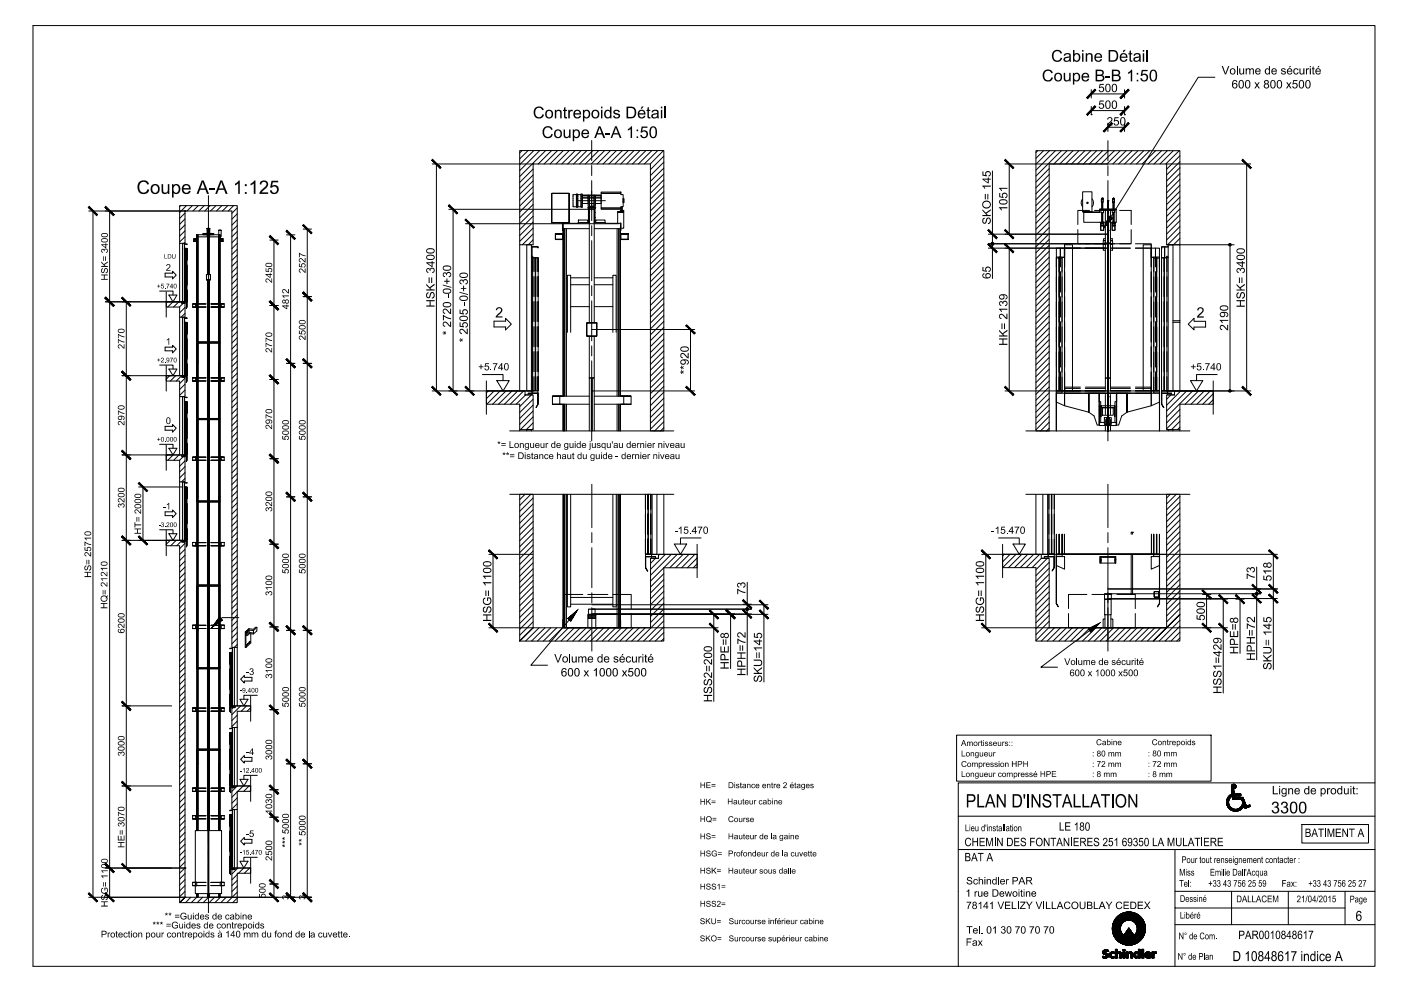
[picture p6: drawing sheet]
<svg xmlns="http://www.w3.org/2000/svg" width="420mm" height="297mm" viewBox="0 0 420 297" stroke-linecap="round" stroke-linejoin="round" font-family="sans-serif">
<g fill="none" stroke="#000" stroke-width=".3">
<path d="M9.9 7.7h402.5v281.9h-402.5zM371 19.8v2.5M327.3 34.4h.1M327.3 26.9v2.5M327.3 31.9v2.5M327.3 33.1h10M327.3 28.2h10M332.3 36.9v2.5M332.3 38.1h5M337.3 34.4h.1M337.3 26.9v2.5M337.3 31.9v2.5"/>
<path d="M337.3 36.9v2.5M364.3 23.2h-4.9l-26.3 41.9M62.5 58.6v14.5M129.6 49.1h65.5v80.1h4v-84.1h-43.2v28.3h4v-24.3M130.9 49.1v68.1M156.6 45.1l-.7 .7M158.4 45.1l-2.5 2.5M159.8 49.1h.1M159.9 59.5l-4 4M159.9 57.7l-4 4.1M159.9 56l-4 4M159.9 54.2l-4 4"/>
<path d="M159.9 52.5l-4 3.9M159.9 50.7l-4 4M160.1 45.1l-4.2 4.3M161.9 45.1l-6 6M163.6 45.1l-7.7 7.8M165.4 45.1l-4 4M165.5 58h5.2v8.8h-5.2h5.2v-8.8h-5.2v8.8zM167.2 45.1l-4 4M168.9 45.1l-3.9 4M170.7 45.1l-4 4M172.5 45.1l-4 4M172.9 58.2h.4v3.9h-.4z"/>
<path d="M172.9 58.5v-.2h-1v3.7h1v-.2M173.3 58.3h1v.2M174.3 58.2h.4v3.9h-.4zM174.3 45.1l-4 4M174.7 59.3h1.7v1.7h-1.7zM174.7 58.7h1.7v.6h-1.7zM174.7 58.5h1.7v.2h-1.7zM176 45.1l-4 4M176.4 58.5h.4v3.3h-.4zM176.8 59.3h1.4v1.7h-1.4zM176.8 58.7h1.4v.6h-1.4zM176.8 58.5h1.4v.2h-1.4z"/>
<path d="M177.4 42.1v6M177.4 49.6v3M177.4 54.1v12M177.8 45.1l-4 4M178.2 58.5h.3v3.3h-.3zM178.5 59.3h1.8v1.7h-1.8zM178.5 58.7h1.8v.6h-1.8zM178.5 58.5h1.8v.2h-1.8zM179.6 45.1l-4.1 4M180.3 58h5.9v.3h.7v3.7h-.7v.4h-5.9zM180.3 57.6h5.9v.4h-5.9zM181.3 45.1l-4 4"/>
<path d="M183.1 45.1l-4 4M184.9 45.1l-4 4M186.6 45.1l-4 4M186.9 59.6h.2v1.1h-.2zM188.4 45.1l-4 4M190.1 45.1l-3.9 4M191.9 45.1l-4 4M193.7 45.1l-4 4M195.5 45.1l-4 4M197.3 45.1l-4.1 4M199 45.1l-4 4M199.1 59.2l-4 4"/>
<path d="M199.1 57.4l-4 4M199.1 55.7l-4 4M199.1 53.9l-4 4M199.1 52.2l-4 3.9M199.1 50.4l-4 4M199.1 48.6l-4 4M199.1 46.8l-4 4M297.6 51.3v32.2M301.4 49.1h73.7M302.7 49.1v21.1M311.2 45.2l-.5 .5M313 45.2l-2.3 2.3"/>
<path d="M314.6 59.4l-3.9 4M314.6 57.6l-3.9 4M314.6 55.8l-3.9 4.1M314.6 54.1l-3.9 4M314.6 52.3l-3.9 4M314.6 50.5l-3.9 4.1M314.6 49.1v80.1M314.7 45.2l-4 4M316.5 45.2l-5.8 5.8M318.3 45.2l-7.6 7.6M320 45.2l-4 3.9M321.8 45.2l-4 3.9"/>
<path d="M323.6 45.2l-4 3.9M324.7 57.5h2.8v5.9h-2.8zM324.7 59.6a1.74 1.74 0 0 0 0 2.4M325.4 45.2l-4.1 3.9M327.1 45.2l-4 3.9M327.5 59.6a1.74 1.74 0 0 1 0 2.4M328.9 45.2l-4 3.9M330.3 59.6h.5v1h-.5zM330.7 59.4l-.3 .2M330.7 59.4h.1M330.7 59.4v.2M330.7 45.2l-4 3.9"/>
<path d="M332.3 42.2v6M332.3 49.7v3M332.3 54.1v17.3M332.4 45.2l-4 3.9M333.7 59.6h.5v1h-.5zM333.8 59.6v-.2h.3v.2M334.2 45.2l-4 3.9M335.9 45.2l-3.9 3.9M337.7 45.2l-4 3.9M339.5 45.2l-4 3.9M341.3 45.2l-4 3.9M343 45.2l-4 3.9"/>
<path d="M344.8 45.2l-4 3.9M346.6 45.2l-4.1 3.9M348.3 45.2l-4 3.9M349.9 49.1v24.3h4v-28.2h-43.2v84h3.1l.8-.8M350.1 45.2l-4 3.9M351.9 45.2l-4 3.9M353.6 45.2l-4 3.9M353.9 59.1l-4 4M353.9 57.3l-4 4M353.9 55.5l-4 4.1M353.9 53.8l-4 4M353.9 52l-4 4"/>
<path d="M353.9 50.2l-4 4M353.9 48.5l-4 4M353.9 46.7l-4 4M373.9 49.1v68.1M26.6 63.2h42.9v130.9h1.6v-132.5h-17.2v11.3h1.6v-9.7M27.9 63.2v205.7M32.9 63.2v205.7M53.9 72.9v17.6M54.2 61.6l-.3 .3M54.7 72.9h.6v17.6h-.6zM55.3 73.2h.7M55.4 73.2l-.1 17.3"/>
<path d="M55.4 74.3l-.1 .2zM55.4 63.2h.1M55.4 74.5h.3v15.9h-.3zM55.4 77.9v-3.4h.3v3.4M55.4 74.5v3.4zM55.4 79.5v5.9M55.5 72.7l-.3 .2M55.5 71l-1.6 1.5M55.5 69.2l-1.6 1.6M55.5 67.4l-1.6 1.6M55.5 65.6l-1.6 1.6M55.5 63.9l-1.6 1.5"/>
<path d="M55.7 74.5v3.4zM55.7 79.5v5.9M55.8 74.5h.3v15.9h-.3zM55.8 77.9v-3.4h.3v3.4M55.8 74.5v3.4zM55.8 79.5v5.9M55.9 61.6l-2 2.1M56.1 74.5v3.4zM56.1 79.5v5.9M57.7 61.6l-1.6 1.6M58.2 72.3h.9zM58.2 71.6h.8l.1 .7v-.7l-.1 .7h-.8z"/>
<path d="M58.2 71.6h.9zM59 70.3l.1 .9zM59.1 70.4v32.1zM59.1 70.4h6.8v.6h-6.8zM59.5 61.6l-1.6 1.6M60.9 70.3l3.3 .1zM60.9 70h1.1v.3h-1.1zM61.2 61.6l-1.6 1.6M62 68.5h1zM62.1 69.7l.1 .6zM62.1 70.3l.1 .7zM62.1 69.1l.1 .6z"/>
<path d="M62.2 68.5h.1M62.1 68.6l.1 .5zM62.2 68.5h.6v1.8h-.6zM62.5 74.6v3M62.5 79.1v12M62.8 69.7l.1 .6zM62.8 70.3l.1 .7zM62.8 69.1l.1 .6zM62.9 68.5h.1M62.8 68.6l.1 .5zM63 70h1.1v.3h-1.1zM63 61.6l-1.6 1.6"/>
<path d="M64.8 61.6l-1.7 1.6M65.6 69h.7v2h-.7v-2h.7zM65.9 71.6l.1 .7v-.7h.9v.7h-1h1h-1zM65.9 71.6h1zM65.9 70.4v32.1zM65.9 70.3l.1 .9zM66.5 61.6l-1.6 1.6M68.3 61.6l-1.6 1.6M70 61.6l-1.5 1.6M71.1 78.2l-1.6 1.6M71.1 76.5l-1.6 1.6M71.1 74.7l-1.6 1.6"/>
<path d="M71.1 72.9l-1.6 1.6M71.1 71.2l-1.6 1.6M71.1 69.4l-1.6 1.6M71.1 67.6l-1.6 1.6M71.1 65.9l-1.6 1.6M71.1 64.1l-1.6 1.6M71.1 62.3l-1.6 1.6M80.9 72h2.5M82.2 72v196.9M85.9 70.4h2.5M87.2 70.4v198.5M90.9 68.7h2.5"/>
<path d="M92.1 68.7v200.2M134.6 62.7h42.8M135.9 62.7v54.5M139.6 67.1h46M140.9 67.1v50.1M155.9 73.4v43.8M158 73.4h1.4v43.8h-1.4zM159.4 77.1h.3l.1-.3v.3h-.4M159.4 74h2v.3l-.1-.3h-1.9M159.6 77.1v40.8h1.8v-.7h-2M159.6 74v3.1M159.8 77.3h.7v39.8h-.7z"/>
<path d="M159.8 77.3v4.1zM159.9 71.9l-1.5 1.5M159.9 70.1l-3.2 3.3M159.9 68.4l-4 3.9M159.9 66.6l-4 4M159.9 64.8l-4 4M159.9 63.1l-4 4M159.9 61.3l-4 4M160.5 77.3v4.1zM160.6 77.3h.8v39.8h-.8zM160.6 77.3v4.1zM166.6 71.8h2.3z"/>
<path d="M166.6 70.1h2.2v1.7h-2.2zM166.6 70.1h2.3zM168.7 66.8h.2v2.2h-.2zM168.8 70.1l.1 1.7zM168.9 68.5v50.2M169.4 68.5v50.2M169.9 68.5v50.2M173.3 61.8v.2h1v-.2M173.4 60.2h8.2M173.5 66h2.8v.8h-2.8zM176.3 62.1h2.3v.3l-.1 .1-.2-.1-1.8 .1zM176.5 63.7h.2v1.5h-.2z"/>
<path d="M176.5 65.2h.2v1.6h-.2zM176.5 62.5h.2v1.2h-.2zM176.8 61.8h1.4v.3h-1.4zM176.8 61h1.4v.8h-1.4zM177.4 67.6v3.1M177.4 72.1v12.1M178.3 62.4h-1.6v4.4l-7.8 .1v1.6h7.8M178.3 62.4l-.1 4.4 7.9 .1v1.6h-7.9M178.3 65.2h.2v1.6h-.2zM178.3 63.7h.2v1.5h-.2zM178.3 62.5h.2v1.2h-.2zM178.7 66h2.8v.8h-2.8z"/>
<path d="M180.3 62.4h5.9v.3h-5.9zM185.1 68.5v50.2M185.2 66.9v-3.3h1.9v4.8h-.8M185.2 63.5l1.9 .1zM185.6 68.5v50.2M186 68.5v50.2M186 63.1h1.1v.4h-1.1zM186.1 71.8h2.3zM186.1 70.1v1.7zM186.1 70.1h2.3zM186.1 66.8h.2v2.2h-.2zM186.1 68.5v50.2"/>
<path d="M186.1 70.1h2.3v1.7h-2.3zM186.4 62v1.1M186.6 62v1.1M199.1 78.7l-4 4M199.1 76.9l-4 4M199.1 75.1l-4 4M199.1 73.4l-4 3.9M199.1 71.6l-4 4M199.1 69.8l-4 4M199.1 68.1l-4 4M199.1 66.3l-4 4M199.1 64.5l-4 4"/>
<path d="M199.1 62.7l-4 4.1M199.1 61l-4 4M296.4 74.4h35.9M296.4 73.1h42.6M296.4 70.2h35.9M302.7 74.4v42.8M314.6 78.8l-3.9 4M314.6 77.1l-3.9 4M314.6 75.3l-3.9 4M314.6 73.5l-3.9 4.1M314.6 71.8l-3.9 4M314.6 70l-3.9 4"/>
<path d="M314.6 68.2l-3.9 4M314.6 66.5l-3.9 3.9M314.6 64.7l-3.9 4M314.6 62.9l-3.9 4M314.6 61.2l-3.9 4M316.8 77h.8v40.1h-.8zM317.7 77.2h.1M317.7 77h.8v40.1h-.8zM317.7 77.1v.1M318.5 77.1h.7l.1-2.7v2.8h-.8M319.3 74.4v5.6v-5.6h-1.3v5.6v-5.6h-1.2v5.6M323.2 68.8v4.3h3.6"/>
<path d="M324 73.1h-4.7v1.3h4.7M324.7 63.4l2.4 .1zM325 63.5l4.8 .2zM326.8 63.1h-3.6v4.2M328.2 63.1h6M329.8 62.7l5 .1zM330.1 67.1h.9v.5h-.9zM330.1 67.6h.9v1.4h-.9zM330.1 66.6h.9v.5h-.9zM330.1 62.8h-.3v.9h-4.8v2.9h6.5M330.1 62.8h.8v1h-.8zM330.3 60.6h.1"/>
<path d="M330.4 66.6h.1M330.4 63.8l.1 2.8M330.4 60.6v2.1M330.7 66.6h.1M330.7 63.8v2.8M330.7 60.6v2.1M330.9 73.3v1.7h.6M330.9 73.2l.6 .1M330.9 62.8h.6M331.4 72.8h1.7v.2h-1.7zM331.4 72.8h.1M331.4 73h.1"/>
<path d="M331.5 72.8h.1M331.5 71.5h-.6v.6h.6h-.6v1.1h.6h-.6M331.5 62.8h1.5v50.5h-1.5zM332.2 72.3v5.2zM332.2 69v5.5M332.2 60.2h.1zM332.2 60.2h.1v6.1M332.2 60.2v6.1M332.2 65.4v51M332.2 69h.1M332.2 77.5v-5.2l.1 5.2M332.2 63.9v-3.7l.1 3.7"/>
<path d="M332.2 60.2v3.7zM332.2 60.2h.1M332.3 72.3v5.2zM332.3 72.2v60M332.3 77.5v-5.2v5.2M332.3 63.9v-3.7v3.7M332.3 60.2v3.7zM332.3 69v5.5M332.3 69h.1M332.3 60.2h.1M332.3 65.4v51M333 73.3l.7-.1z"/>
<path d="M333 71.5h.6v.6h-.6h.7v1.1h-.7M333 62.8h.6M333 74.4h6M333.5 67.1h.9v.5h-.9zM333.5 67.6h.9v1.4h-.9zM333.5 66.6h.9h-.9v.5h.9v-.5v.5h-.9zM333.6 62.8h.7v1h-.7zM333.7 73.3v1.7h-.7M333.8 66.6h.1M333.8 63.8l.1 2.8M333.8 60.6v2.1M334.1 63.8v2.8"/>
<path d="M334.1 60.6v2.1M334.3 62.8h.5v3.8h-1.8M335.8 63.1h3.4v4.2M339.2 68.8v4.3h-3.4M340.5 74.4h4.8v5.6v-5.6zM340.5 73.1h4.8v1.3M345.3 74.4h1.2v5.6v-5.6h1.2v5.6M345.3 74.4v2.7l.7 .1h-.7zM346 77.1h.1M346 77.2h.1M346 77h.8v40.1h-.8zM346.8 77.1l.1 .1"/>
<path d="M346.8 77.2h.1M346.9 77h.8v40.1h-.8zM348.3 77.3h.8v39.8h-.8zM348.3 74.4v2.9M349.2 77.3h.8v39.8h-.8zM349.3 74v3.3M349.9 73.4h20.2M350.3 73.4h1.5v43.8h-1.5zM350.3 77.1h-.3v-.3v.4h.3M350.3 74h-2v.4l.1-.4h1.9M353.9 73.4v22.7h-2.1M353.9 73.2l-.2 .2"/>
<path d="M353.9 71.5l-2 1.9M353.9 69.7l-3.7 3.7M353.9 67.9l-4 4M353.9 66.2l-4 3.9M353.9 64.4l-4 4M353.9 62.6l-4 4M353.9 60.8l-4 4.1M368.9 73.4v43.8M31.6 90.5h23.9M37.9 90.5v169.7M47.9 87.2h4v1.2M49.5 81.9h2.3v-.6l1.1 1.2-1.1 1.1v-.6h-2.3z"/>
<path d="M49.9 90.5h4.6v.4h1v4.2h-1.6v-3.1h-4zM49.9 90.5h.1M49.9 90.5h5.5v.4h-.9M49.9 87.5v7.5M50.1 90.5l-.2 .2M50.7 88.4h2.4l-1.2 2.1zM51.9 90.5l-1.6 1.5M53.6 90.5l-1.5 1.5M53.9 95.1v17.5M54.7 95.1h.6v17.5h-.6zM54.9 90.7l1.1 .1zM54.9 90.9l-1.1 1.1"/>
<path d="M55.3 95.3h.8v.2l-.1-.2zM55.4 95.3l-.1 17.3M55.4 90.5h.7v.2h-.7zM55.4 96.4l-.1 .2zM55.4 90.5h.1M55.4 96.6h.3v16h-.3zM55.4 96.6v3.5zM55.4 87v3.4h.3v-3.4M55.4 87v3.4zM55.5 93.9l-1.2 1.2M55.5 92.2l-1.6 1.6M55.7 96.6v3.5z"/>
<path d="M55.8 96.6h.3v16h-.3zM55.8 96.6v3.5zM55.8 87v3.4h.3v-3.4M55.8 87v3.4zM56 90.7l.1 1.3zM56 92l-.2 .5zM56.1 96.6v3.5zM57.8 91.1h1.2v.9h-1.2zM57.9 91.1h.1M57.9 92.1h.1M57.9 91.1h.4zM57.9 92l.4 .1z"/>
<path d="M58.3 91.1h.3zM58.3 92l.3 .1zM58.6 91.1h.2zM58.6 92l.2 .1zM58.7 92h3.1zM58.7 91.1h3.1zM58.8 91.1h.2zM58.8 92l.2 .1zM61.8 91.1h-3.1v.9h3.1M61.9 82.3h1.2h-1.2v1.6h1.2v-1.6v1.6h-1.2zM62.2 88.9h.3v20h-.3zM62.2 82.3v-13.6h.3v13.6v-13.6l.1 13.6v-13.6h.2v13.6"/>
<path d="M62.2 83.9v5h.3v-5v5l.1-5v5h.2v-5M62.5 88.9v20l.1-20h.2v20h-.2zM62.5 92.6v3M62.5 97.1v12M63.3 91.1h3.1v.9h-3.1M63.3 92h3.1zM63.3 91.1h3.1zM66 91.1h1.3v.9h-1.3zM66 92l.2 .1zM66 91.1h.2zM66.2 92l.2 .1zM66.2 91.1h.2z"/>
<path d="M66.4 92l.3 .1zM66.4 91.1h.3zM66.7 92l.5 .1zM66.7 91.1h.5zM67.2 92h.1M67.2 91.1h.1M71.1 99.4l-1.6 1.6M71.1 97.7l-1.6 1.6M71.1 95.9l-1.6 1.6M71.1 94.1l-1.6 1.7M71.1 92.4l-1.6 1.6M71.1 90.6l-1.6 1.6"/>
<path d="M71.1 88.9l-1.6 1.6M71.1 87.1l-1.6 1.6M71.1 85.3l-1.6 1.6M71.1 83.5l-1.6 1.6M71.1 81.8l-1.6 1.6M71.1 80l-1.6 1.6M80.9 91.6h2.5M90.9 88.9h2.5M148.2 96.3h3.4v-.9l1.8 1.8-1.8 1.7v-.9h-3.4zM159.8 82.9v6M159.8 90.4v6M159.8 97.9v6"/>
<path d="M159.8 81.4v-4.1h.7v4.1M160.5 82.9v6M160.5 90.4v6M160.5 97.9v6M160.6 81.4v-4.1h.8v4.1v-4.1v4.1M160.6 82.9v6M160.6 90.4v6M160.6 97.9v6M161.4 82.9v6M161.4 90.4v6M161.4 97.9v6M170.2 99.6v-17.1h.9v17.1"/>
<path d="M171.1 91.9h5.6M171.1 83.3h5.6M171.1 85.3h5.6M176 96.8h3h-3v4h3v-4v4h-3zM176.7 96.8v-34.1h1.5v34.1M177.4 85.6v3M177.4 90.2v12M177.4 98.8h30.9M177.5 98.8h.1M178.2 91.9h5.6M178.2 83.3h5.6M178.2 85.3h5.6"/>
<path d="M183.8 99.6v-17.1h1v17.1M199.1 99.9l-4 4M199.1 98.1l-4 4M199.1 96.4l-4 4M199.1 94.6l-4 4M199.1 92.8l-4 4M199.1 91.1l-4 3.9M199.1 89.3l-4 4M199.1 87.5l-4 4M199.1 85.7l-4 4M199.1 84l-4 4M199.1 82.2l-4 4"/>
<path d="M199.1 80.4l-4 4.1M207.1 98.8v18.4M314.6 98.3l-3.9 4M314.6 96.5l-3.9 4M314.6 94.7l-3.9 4.1M314.6 93l-3.9 4M314.6 91.2l-3.9 4M314.6 89.5l-3.9 4M314.6 87.7l-3.9 4M314.6 85.9l-3.9 4M314.6 84.2l-3.9 3.9M314.6 82.4l-3.9 4"/>
<path d="M314.6 80.6l-3.9 4M317.6 81.5v-4.2h-.8v39.8h1.2v-5.6v5.6h1.3v-5.6v5.6h4.7l-4.8 .1h4.8M317.6 83v6M317.6 90.5v6M317.6 98v6M317.7 81.5v-4.2h.8v4.2M317.7 83v6M317.7 90.5v6M317.7 98v6M318 81.5v6M318 89v6M318 96.5v6"/>
<path d="M318.5 83v6M318.5 90.5v6M318.5 98v6M319.3 81.5v6M319.3 89v6M319.3 96.5v6M345.3 81.5v6M345.3 89v6M345.3 96.5v6M346 81.5v-4.2h.8v4.2M346 83v6M346 90.5v6"/>
<path d="M346 98v6M346.5 81.5v6M346.5 89v6M346.5 96.5v6M346.8 83v6M346.8 90.5v6M346.8 98v6M346.9 81.5v-4.2h.8v39.8h-1.2v-5.6v5.6h-1.2v-5.6v5.6h-4.8l4.8 .1M346.9 83v6M346.9 90.5v6M346.9 98v6M348.3 81.4v-4.1h.8v4.1"/>
<path d="M348.3 82.9v6M348.3 90.4v6M348.3 97.9v6M349.1 82.9v6M349.1 90.4v6M349.1 97.9v6M349.2 81.4v-4.1h.8v4.1M349.2 82.9v6M349.2 90.4v6M349.2 97.9v6M350 82.9v6M350 90.4v6"/>
<path d="M350 97.9v6M351.8 96.6h2.1v20.6h-1.7v1.2M353.9 96.1v.5M356.3 97.2l1.8-1.8v.9h3.5v1.7h-3.5v.9zM36.6 112.6h14.9M47.9 109.4h4v1.2M49.5 104.1h2.3v-.6l1.1 1.1-1.1 1.1v-.5h-2.3zM49.9 112.6h4.6v.5h1v5.8h-1.6v-4.7h-4zM49.9 112.6h.1M49.9 112.6h5.5v.5h-.9M49.9 109.6v7.6M50.7 110.6h2.4l-1.2 2z"/>
<path d="M50.9 112.6l-1 1.1M52.7 112.6l-1.6 1.6M53.9 118.9v17.5M54.5 112.6l-1.6 1.6M54.7 118.9h.6v17.5h-.6zM54.9 112.9h1.1zM54.9 112.9h.1M55.3 119.1h.8v.2l-.8-.2M55.4 112.6h.7v.3h-.7zM55.4 119.1l-.1 17.3M55.4 109.1v3.5h.3v-3.5M55.4 100.1v-3.5h.3v3.5"/>
<path d="M55.4 109.1v3.5zM55.4 101.6v6M55.5 118.7l-.2 .2M55.5 116.9l-1.6 1.6M55.5 115.1l-1.6 1.7M55.5 113.4l-1.6 1.6M55.7 101.6v6M55.8 109.1v3.5h.3v-3.5M55.8 100.1v-3.5h.3v3.5M55.8 109.1v3.5zM55.8 101.6v6M56 112.9l.1 1.3z"/>
<path d="M56 114.2l-.2 .4zM56.1 101.6v6M57.8 113.2h1.2v1h-1.2zM57.9 113.2h.1M57.9 114.2h.1M57.9 113.2h.4zM57.9 114.2h.4zM58.3 113.2h.3zM58.3 114.2h.3zM58.6 113.2h.2zM58.6 114.2h.2zM58.7 114.2h3.1z"/>
<path d="M58.8 113.2h.2zM58.8 114.2h.2zM59.1 108.9v16.5zM59.1 102.8v6.1h.2v-6.1v6.1h.2v-6.1M59.1 102.5v-32.1h.2v32.1v-32.1h.2v32.1M59.1 102.8v6.1zM61.8 113.2h-3.1l3.1 .1h-3.1v.9M62.2 102.5h-3.2v.3h3.2M62.2 108.9h.3v40h-.3zM62.5 108.9v40l.1-40h.2v40h-.2zM62.5 110.6v3M62.5 115.1v12"/>
<path d="M62.8 102.5h3.2v.3h-3.2h3.2v-.3zM63.3 113.2h3.1l-3.1 .1h3.1v.9h-3.1M63.3 114.2h3.1zM65.6 102.5v-32.1h.2v32.1v-32.1h.1v32.1M65.6 102.8v6.1h.2v-6.1v6.1h.1v-6.1M65.9 108.9v16.5zM65.9 102.8v6.1zM66 113.2h1.3v1h-1.3zM66 114.2h.2zM66 113.2h.2zM66.2 114.2h.2zM66.2 113.2h.2z"/>
<path d="M66.4 114.2h.3zM66.4 113.2h.3zM66.7 114.2h.5zM66.7 113.2h.5zM67.2 114.2h.1M67.2 113.2h.1M71.1 118.9l-1.6 1.6M71.1 117.1l-1.6 1.6M71.1 115.4l-1.6 1.6M71.1 113.6l-1.6 1.6M71.1 111.8l-1.6 1.6M71.1 110.1l-1.6 1.6"/>
<path d="M71.1 108.3l-1.6 1.6M71.1 106.5l-1.6 1.6M71.1 104.8l-1.6 1.5M71.1 103l-1.6 1.6M71.1 101.2l-1.6 1.6M80.9 113.7h2.5M85.9 108.9h2.5M90.9 108.9h2.5M129.6 117.2h30.3M144.7 112.3h6.2v1.8M145.9 117.2h.1M145.9 117.2h13.7v1.2h-2.1"/>
<path d="M145.9 114.2v10M146.5 117.2l-.6 .5M148.2 117.2l-2.3 2.3M149 114.1h3.7l-1.8 3.1zM150 117.2l-4 4M151.8 117.2l-4.1 4M153.5 117.2l-4 4M155.3 117.2l-4 4M155.9 117.2h-10v4h10v7.6h4v-10.4h-2.4M155.9 117.2h1.6v1.2M157 117.2l-3.9 4M157.6 118.4l-2.8 2.8"/>
<path d="M158.4 117.9h2.9h-2.9v.2zM159.4 118.4l-3.5 3.5M159.8 105.4v6M159.8 112.9v4.2zM159.8 117.2h.1M159.9 119.7l-4 4M160.5 112.9v4.2zM160.5 112.9v4.2h-.7M160.5 105.4v6M160.6 112.9v4.2zM160.6 105.4v6M161.3 117.9l.1 3.3-.6 1 .6-1z"/>
<path d="M161.4 105.4v6M161.4 112.9v4.2v-4.2v4.2h-.8M165.7 118.7h.1zM165.8 118.7h1.1zM166.9 118.7h.8zM167.7 118.7h.6zM167.9 118.7h-2.2v2.5h2.2M168.3 118.7h.4zM176.7 100.8v12.5h1.5v-12.5M176.7 118.7h-8.8v2.5M177.4 103.7v3M177.4 108.2v12"/>
<path d="M177.4 117.2h30.9M177.5 117.2h.1M178.2 118.7h8.9v2.5h-8.9M186.3 118.7h.4zM186.7 118.7h.6zM187.1 118.7h2.2v2.5h-2.2M187.3 118.7h.7zM188 118.7h1.1zM189.1 118.7h.2zM199.1 119.3l-4 4.1M199.1 117.6l-4 4M199.1 115.8l-4 4"/>
<path d="M199.1 114l-4 4M199.1 112.3l-4 4M199.1 110.5l-4 4M199.1 108.8l-4 3.9M199.1 107l-4 4M199.1 105.2l-4 4M199.1 103.4l-4 4M199.1 101.6l-4 4.1M301.4 117.2h30.9M314.6 119.5l-3.9 4M314.6 117.7l-3.9 4.1M314.6 116l-3.9 4"/>
<path d="M314.6 114.2l-3.9 4M314.6 112.4l-3.9 4.1M314.6 110.7l-3.9 4M314.6 108.9l-3.9 4M314.6 107.1l-3.9 4M314.6 105.4l-3.9 3.9M314.6 103.6l-3.9 4M314.6 101.8l-3.9 4M314.6 100.1l-3.9 4M316.8 117.2h1.7v.6h-1.7zM316.8 117.9h2.5v3.7l-2.5-1.1zM316.8 113v4.2h.8v-4.2"/>
<path d="M317.6 105.5v6M317.7 113v4.2h.8v-4.2M317.7 105.5v6M318 104v6M318.5 105.5v6M318.5 117.1l.7 .1zM319.2 117.2h26.1v.7h-26.1zM319.3 117.2v-43.8h2.3v43.8M319.3 104v6M319.3 116.4v1.5h4.7M319.3 116.4h4.7M324 116h-4.7v.4"/>
<path d="M325.5 117.1h6M325.5 117.9h6M325.5 116h6M325.5 116.4h6M326.6 117.9l-.1 5.6M329.6 117.9h-3.1v5.7l1.6 1.1 .9 2.7h.8M329.6 117.9l.1 3.8M329.7 117.9h5.1l.1 3.8M331.5 116.8v-3.5h.7v3.5v-3.5h.1v3.5v-3.5h.7v3.5M331.5 118.2v6M332.2 118.9l.1 .1zM332.2 113.5v5.4"/>
<path d="M332.2 119h.1M332.2 112.8v6.2M332.2 116.5v12.7M332.2 118.9h.1M332.3 118.9h.1M332.3 119h.1M332.3 113.5v5.5l-.1-.1M332.3 112.8l-.1 6.2M332.3 116.5v12.7M333 117.2h6M333 117.1h6M333 117.9h6"/>
<path d="M333 116h6M333 116.4h6M333 118.2v6M334.9 117.9h3.1v5.7l-1.6 1.1-.9 2.7h-.6M334.9 117.9h3.1v5.7v-5.7zM338 117.9h7.3v3.7l-7.4 1.9v-5.6M340.5 116h4.7v.4M340.5 116.4h4.7v1.5h-4.7M340.5 117.2h4.8M342.8 117.2v-43.8h2.5v43.8M345.3 117.9h2.4v2.6l-2.4 1.1zM345.3 104v6"/>
<path d="M345.3 117.1l.7 .1zM346 117.2h1.8v.6h-1.8zM346 105.5v6M346 113v4.2M346.5 104v6M346.8 113v4.2h-.8M346.8 105.5v6M346.9 113v4.2h.8v-4.2M346.9 105.5v6M347.7 117.8l.1 11.4zM348.3 117.9l.1 3.3zM348.3 117.2h1.9v.7h-1.9z"/>
<path d="M348.3 117.1l2 .1M348.3 105.4v6M348.3 112.9v4.2M348.4 117.9h3v.2l-.1-.2zM349.1 112.9v4.2h-.8M349.1 105.4v6M349.2 112.9v4.2h.8v-4.2M349.2 105.4v6M349.9 117.2h25.2M350 105.4v6M350.2 117.2h13.6v4h-9.9v7.6h-4v-10.4h2.3h-2zM351.1 118.4l-1.2 1.3"/>
<path d="M352.4 117.2l-.2 .1M354.1 117.2l-4.2 4.3M355.9 117.2l-6 6M357 114.1h3.7l-1.9 3.1zM357.7 117.2l-7.8 7.8M359.4 117.2l-4 4M361.2 117.2l-4 4M363 117.2l-4 4M363.8 119.8l-1.3 1.4M363.8 118l-3.1 3.2M363.8 114.2v10M365 112.3h-6.2v1.8"/>
<path d="M36.6 136.4h14.9M47.9 133.2h4v1.2M49.5 127.8h2.3v-.5l1.1 1.1-1.1 1.1v-.6h-2.3zM49.9 136.4h4.6v.5h1v7.5h-1.6v-6.4h-4zM49.9 136.4h.1M49.9 136.4h5.5v.5h-.9M49.9 133.4v7.6M50.2 136.4l-.3 .3M50.7 134.4h2.4l-1.2 2zM51.9 136.4l-1.6 1.6M53.7 136.4l-1.6 1.6M54.9 136.7h1.1z"/>
<path d="M54.9 136.7h.1M55 136.9l-1.2 1.1M55.4 136.4h.7v.3h-.7zM55.4 120.2l-.1 .2zM55.4 120.4h.3v16h-.3zM55.4 132.9v3.5h.3v-3.5M55.4 123.9v-3.5h.3v3.5M55.4 132.9v3.5zM55.4 120.4v3.5zM55.4 125.4v6M55.5 139.9l-1.6 1.6M55.5 138.1l-1.6 1.6"/>
<path d="M55.7 120.4v3.5zM55.7 125.4v6M55.8 120.4h.3v16h-.3zM55.8 132.9v3.5h.3v-3.5M55.8 123.9v-3.5h.3v3.5M55.8 132.9v3.5zM55.8 120.4v3.5zM55.8 125.4v6M56 136.7l.1 1.3zM56 138l-.2 .4zM56.1 120.4v3.5zM56.1 125.4v6"/>
<path d="M57.8 137h1.2v1h-1.2zM57.9 137h.1M57.9 138h.1M57.9 137h.4zM57.9 138h.4zM58.3 137h.3zM58.3 138h.3zM58.6 137h.2zM58.6 138h.2zM58.7 138h3.1zM58.7 137h3.1zM58.8 137h.2z"/>
<path d="M58.8 138h.2zM59.1 125.8v23.1h.2v-23.1v23.1h.2v-23.1M59.1 125.4v-16.5h.2v16.5v-16.5h.2v16.5M59.1 125.8v23.1zM61.8 137h-3.1v1h3.1M62.2 125.4h-3.2v.4h3.2M62.5 128.6v3M62.5 133.1v12M62.8 125.4h3.2v.4h-3.2h3.2v-.4zM63.3 137h3.1v1h-3.1M63.3 138h3.1zM63.3 137h3.1z"/>
<path d="M65.6 125.4v-16.5h.2v16.5v-16.5h.1v16.5M65.6 125.8v23.1h.2v-23.1v23.1h.1v-23.1M65.9 125.8v23.1zM66 137h1.3v1h-1.3zM66 138h.2zM66 137h.2zM66.2 138h.2zM66.2 137h.2zM66.4 138h.3zM66.4 137h.3zM66.7 138h.5zM66.7 137h.5z"/>
<path d="M67.2 138h.1M67.2 137h.1M71.1 138.3l-1.6 1.7M71.1 136.6l-1.6 1.6M71.1 134.8l-1.6 1.6M71.1 133.1l-1.6 1.6M71.1 131.3l-1.6 1.6M71.1 129.5l-1.6 1.6M71.1 127.8l-1.6 1.5M71.1 126l-1.6 1.6M71.1 124.2l-1.6 1.6M71.1 122.4l-1.6 1.6"/>
<path d="M71.1 120.7l-1.6 1.6M80.9 137.5h2.5M152.9 129.2h49.2M155.9 128.8v.4M158 129.2v-.4h1.4v.4M159.9 128.5l-.3 .3M159.9 126.7l-2.1 2.1M159.9 125l-3.8 3.8M159.9 123.2l-4 4M159.9 121.4l-4 4M165.7 121.2h.1zM165.8 121.2h1.1z"/>
<path d="M166.9 121.2h.8zM167.7 121.2h.6zM167.9 121.2h8.8M168.3 121.2h.4zM168.9 121.2v8M168.9 121.2v8v-8M169.4 121.2v8v-8M169.9 121.2v8M176.7 129.2v-15.9h.7v15.9v-15.9h.2v15.9v-15.9h.6v15.9M177.4 121.7v3M177.4 126.2v6M185.1 121.2v8"/>
<path d="M185.6 121.2v8M186 121.2v8M186.1 121.2v8M186.3 121.2h.4zM186.7 121.2h.6zM187.3 121.2h.7zM188 121.2h1.1zM189.1 121.2h.2zM199.1 128.2l-1 1M199.1 126.4l-2.8 2.8M199.1 124.7l-4 4M199.1 122.9l-4 4"/>
<path d="M199.1 121.1l-4 4M307.7 129.2h49.2M314.6 126.6l-2.5 2.6M314.6 124.8l-3.9 4M314.6 123.1l-3.9 3.9M314.6 121.3l-3.9 4M316.8 129.2v-11.4v11.4M329.6 123.7l.1 3.7zM329.6 122.9l.1 .8zM329.6 121.7h.1M329.6 121.8l.1 1.1zM329.7 120.4h.4v6.2"/>
<path d="M330.2 121.7h.1M330.3 121.6h-.2v3.3l.1-3.2M330.3 121.6h3.9v.5h-3.9zM330.7 122.3h3.2v2.2h-3.2zM331.2 126.6h-1.4v1h5v-1h-1.5M331.2 125.2h.6v2h-.6zM331.5 125.7v3.5M332.1 127.2h-.3v-2h.3v2h.3M332.1 125.2h.3M332.2 125.4v3.8v-3.8M332.3 125.4v3.8v-3.8M332.3 125.7v3.5v-3.5"/>
<path d="M332.3 124v5.2v-3.8M332.4 125.2h.2v2h-.2zM332.6 125.2h.7v2h-.7zM333 125.7v3.5M334.2 121.6l.2 3.3-.2-3.2M334.8 127.4h.1M334.8 120.4h-.4v6.2M334.8 123.7l.1 3.7zM334.8 122.9l.1 .8zM334.8 121.7h.1M334.8 121.8l.1 1.1zM334.9 121.7v-3.8h-8.4v5.7v-5.7h-7.2v3.7l7.2 1.9"/>
<path d="M348.3 121.2l.7 1zM350.3 129.2v-.4h1.5v.4M353.9 128.1l-.8 .7M353.9 126.3l-2.5 2.5M353.9 124.5l-4 4M353.9 122.7l-4 4M353.9 128.8v.4M41.6 146h13.2M42.9 146v16M47.9 158.8h4v1.2M49.5 153.4h2.3v-.5l1.1 1.1-1.1 1.1v-.5h-2.3zM49.9 159v7.6"/>
<path d="M50.7 160h2.4l-1.2 2zM53.9 144.4v17.6M54.7 144.4h.6v17.6h-.6zM55.3 144.7h.7M55.4 144.7l-.1 17.3M55.4 145.8l-.1 .2zM55.4 146h.3v15.9h-.3zM55.4 158.5v3.4h.3v-3.4M55.4 149.5v-3.5h.3v3.5M55.4 158.5v3.4zM55.4 146v3.5zM55.4 151v6"/>
<path d="M55.5 143.4l-1.1 1M55.5 141.6l-1.6 1.7M55.7 146v3.5zM55.7 151v6M55.8 146h.3v15.9h-.3zM55.8 158.5v3.4h.3v-3.4M55.8 149.5v-3.5h.3v3.5M55.8 158.5v3.4zM55.8 146v3.5zM55.8 151v6M56.1 146v3.5zM56.1 151v6"/>
<path d="M59.1 150.2v-1.3h.2v1.3v-1.3h.2v1.3M59.1 148.9v1.3zM59.1 150.5v24.8M59.3 150.5v24.8M59.5 150.5v24.8M62.2 150.2h-3.2v.3h3.2M62.2 148.9h.3v40h-.3zM62.5 148.9v40l.1-40h.2v40h-.2zM62.5 146.6v3M62.5 151.1v12M62.8 150.2h3.2v.3h-3.2h3.2v-.3zM65.6 150.2v-1.3h.2v1.3v-1.3h.1v1.3"/>
<path d="M65.6 150.5v24.8M65.8 150.5v24.8M65.9 148.9v1.3zM65.9 150.5v24.8M71.1 159.6l-1.6 1.6M71.1 157.8l-1.6 1.6M71.1 156l-1.6 1.6M71.1 154.3l-1.6 1.6M71.1 152.5l-1.6 1.6M71.1 150.7l-1.6 1.6M71.1 149l-1.6 1.6M71.1 147.2l-1.6 1.6"/>
<path d="M71.1 145.4l-1.6 1.6M71.1 143.6l-1.6 1.6M71.1 141.9l-1.6 1.6M71.1 140.1l-1.6 1.6M85.9 148.9h2.5M90.9 148.9h2.5M152.9 148.2h49.2M157.5 148.2l-1.6 1.5M159.2 148.2l-3.3 3.3M159.9 159.9l-4 4M159.9 158.1l-4 4M159.9 156.3l-4 4"/>
<path d="M159.9 154.6l-4 4M159.9 152.8l-4 4M159.9 151l-4 4M159.9 149.3l-4 3.9M168.9 148.2v39.9zM168.9 148.2v39.9h.5v-39.9v39.9h.5v-39.9M170.2 148.2v33.7h.9v-33.7M177.5 145.2v13M177.5 159.6v3M183.8 148.2v33.7h1v-33.7M185.1 148.2v39.9h.5v-39.9v39.9h.4v-39.9l.1 39.9v-39.9M193.6 152.6v-4.4v17.9h.7v-17.9v4.4"/>
<path d="M193.6 152.6v-4.4v4.4M193.6 154.1v6M194.3 148.2v4.4M194.3 154.1v6M194.4 152.6v-4.4v17.9h.8v-17.9l-.1 4.4M194.4 152.6v-4.4v4.4M194.4 154.1v6M195.1 154.1v6M195.6 148.2v18h1.4v-18M199.1 148.2v18M307.7 148.2h49.2M310.7 148.2v18"/>
<path d="M312.7 148.2v18h1.5v-18M314.6 152.6v-4.4v17.9h.7v-17.9v4.4M314.6 154.1v6M315.3 154.1v6M315.4 152.6v-4.4v17.9h.8v-17.9v4.4M315.4 154.1v6M316.2 154.1v6M332.3 145.2v13M332.3 159.6v3M339.6 159.6l.1 .5M339.6 159.6h-.4v.5M339.7 159.6h.1"/>
<path d="M349.9 148.2v40M350.7 148.2h3.2v44h-43.2v-22.1h-10v-3.9h10M351 148.2l-1.1 1.1M352.7 148.2l-2.8 2.8M353.9 159.4l-4 4M353.9 157.6l-4 4M353.9 155.9l-4 4M353.9 154.1l-4 4M353.9 152.3l-4 4M353.9 150.6l-4 4M353.9 148.8l-4 4M36.6 162h18.2"/>
<path d="M49.9 162h.1M49.9 162h5.5v.5h-.9M51 162l-1.1 1.2M52.8 162l-1.6 1.6M53.9 162h-4v1.6h4v107h17.2v-8.9h4.1v-1.5M53.9 162h.6v.5h1v106.4M54.5 162.1l-1.5 1.5M54.9 162.3h1.1zM54.9 162.3h.1M55.4 162h.7v.3h-.7zM55.5 178.8l-1.6 1.6M55.5 177l-1.6 1.6"/>
<path d="M55.5 175.3l-1.6 1.6M55.5 173.5l-1.6 1.6M55.5 171.7l-1.6 1.6M55.5 170l-1.6 1.5M55.5 168.2l-1.6 1.6M55.5 166.4l-1.6 1.6M55.5 164.6l-1.6 1.6M55.5 162.9l-1.6 1.6M56 162.3l.1 1.3zM56 163.6l-.2 .4zM57.8 162.6h1.2v1h-1.2zM57.9 162.6h.1"/>
<path d="M57.9 163.6h.1M57.9 162.6h.4zM57.9 163.6h.4zM58.3 162.6h.3zM58.3 163.6h.3zM58.6 162.6h.2zM58.6 163.6h.2zM58.7 163.6h3.1zM58.7 162.6h3.1zM58.8 162.6h.2zM58.8 163.6h.2zM59.1 175.7v13.2h.2v-13.2v13.2h.2v-13.2"/>
<path d="M59.1 175.7v13.2zM61.8 162.6h-3.1v1h3.1M62.2 175.3h-3.2v.4h3.2M62.5 164.6v3M62.5 169.1v12M62.8 175.3h3.2v.4h-3.2h3.2v-.4zM63.3 162.6h3.1v1h-3.1M63.3 163.6h3.1zM63.3 162.6h3.1zM65.6 175.7v13.2h.2v-13.2v13.2h.1v-13.2M65.9 175.7v13.2zM66 162.6h1.3v1h-1.3z"/>
<path d="M66 163.6h.2zM66 162.6h.2zM66.2 163.6h.2zM66.2 162.6h.2zM66.4 163.6h.3zM66.4 162.6h.3zM66.7 163.6h.5zM66.7 162.6h.5zM67.2 163.6h.1M67.2 162.6h.1M71.1 179l-1.6 1.6M71.1 177.2l-1.6 1.7"/>
<path d="M71.1 175.5l-1.6 1.6M71.1 173.7l-1.6 1.6M71.1 172l-1.6 1.6M71.1 170.2l-1.6 1.6M71.1 168.4l-1.6 1.6M71.1 166.6l-1.6 1.6M71.1 164.9l-1.6 1.6M71.1 163.1l-1.6 1.6M71.1 161.3l-1.6 1.6M80.9 163.1h2.5M146.6 166.2h13.3M147.9 166.2v22"/>
<path d="M159.9 179.3l-4 4M159.9 177.5l-4 4.1M159.9 175.8l-4 4M159.9 174l-4 4M159.9 172.3l-4 3.9M159.9 170.5l-4 4M159.9 168.7l-4 4M159.9 167l-4 3.9M159.9 165.2l-4 4M159.9 163.4l-4 4M159.9 161.6l-4 4.1M171.1 179.1h12.7"/>
<path d="M174.8 178.2h-5.5v4.2M176.3 178.2h6M177.5 164.2v11.9M177.5 177.7v3M183.8 178.2h5.5v4.2M193.6 170.2l.7 1zM193.6 166.8l.1 3.4zM193.6 166.2h1.8v.6h-1.8zM193.6 161.6v4.5zM193.6 161.6v4.5h.7v-4.5v4.5v-4.5M193.7 166.8h2.9v.3l-.1-.2zM194.4 161.6v4.5z"/>
<path d="M194.4 161.6v4.5h.7v-4.5M195.1 161.6l.1 4.5zM196.6 167.3l-1.5 1.6M197.5 167.3h-2.4v20.9M197.8 166.2l-.3 .3M199.1 166.2h-1.6v1.1M199.1 179l-4 4M199.1 177.2l-4 4M199.1 175.5l-4 4M199.1 173.7l-4 4M199.1 172l-4 3.9M199.1 166.2h10"/>
<path d="M199.5 166.2l-4.4 4.4M201.3 166.2l-6.2 6.2M202.2 163.1h3.7l-1.8 3.1zM203.1 166.2l-8 8M204.9 166.2l-4 4M206.6 166.2l-4 4M208.4 166.2l-4 4M209.1 166.2v4h-10v22h-43.2v-44h4v40M209.1 166.2h-13.7v1.1h2.1M209.1 169l-1.2 1.2M209.1 167.3l-3 2.9M209.1 163.2v9.9"/>
<path d="M210.3 161.2h-6.2v1.9M224.1 174.5v27.9M294.4 166.2h88.7M295.6 166.2v22M299.5 161.2h6.2v1.9M300.7 166.2h.1M300.7 166.2h13.7v1.1h-2.1M300.7 163.2v9.9M301.1 166.2l-.4 .5M302.9 166.2l-2.2 2.2M303.8 163.1h3.7l-1.8 3.1zM304.7 166.2l-4 3.9"/>
<path d="M306.4 166.2l-3.9 3.9M308.2 166.2l-4 3.9M310 166.2l-4 3.9M310.7 166.2h1.6v1.1M311.8 166.2l-4.1 3.9M312.3 167.3h2.3v20.9M312.3 167.3l-2.8 2.8M313.2 166.8l2.9 .1h-2.8l-.1 .2zM314.1 167.3l-3.4 3.5M314.4 166.2h1.8v.6h-1.8zM314.6 161.6v4.5h.7v-4.5M314.6 179.2l-3.9 4"/>
<path d="M314.6 177.4l-3.9 4M314.6 175.6l-3.9 4M314.6 173.9l-3.9 4M314.6 172.1l-3.9 4M314.6 170.3l-3.9 4M314.6 168.6l-3.9 4M315.4 161.6v4.5h.8v-4.5M316.1 170.2l-.6 1zM316.1 166.8l.1 3.3zM316.8 166.8v14zM316.8 166.2h1.7v.6h-1.7zM316.8 166.8h2.5v3.8l-2.5-1.1z"/>
<path d="M316.8 160.1v6h.8v-6v6.1h-.8zM317.7 160.1v6h.8v-6v6.1h-.8zM318.5 166.1l.7 .1zM318.5 160.1v6l.1-6v6h.6v-6v6h26.1v-6M326 178.2h-5.6v4.2M327.5 178.2h5.9M329.9 166.8h4.7v2.1l-.1-2h-4.5l-.1 2zM330 167.7h.1M330 167.7h.2v.4h-.2zM330.2 167h4.2v1.8h-4.2zM331.3 179.7h1.9v4.6h-1.9zM332.3 164.2v11.9"/>
<path d="M332.3 176.2v19M332.3 179.4h50.8M332.3 176.5h50.8M333.2 178v1.6M334.4 167.7h.1M334.4 167.7h.1v.4h-.1zM335 178.2h5.5v4.2M339.2 166.2v12M339.7 166.2v12M345.3 166.8h2.4v2.7l-2.4 1.1zM345.3 166.1l.7 .1zM345.3 160.1v6.1h-26.1l26.1-.1"/>
<path d="M345.3 160.1v6h.6v-6l.1 6v-6M346 166.2h1.8v.6h-1.8zM346 160.1v6h.8v-6v6.1h-.8zM346.1 177.3h1.5h-1.5v1.7h1.5v-1.7v1.7h-1.5zM346.9 160.1v6h.8v-6v6.1h-.8zM347.7 166.8l.1 14zM353.9 178.9l-4 4M353.9 177.1l-4 4M353.9 175.3l-4 4M353.9 173.6l-4 3.9M353.9 171.8l-4 4M353.9 170l-4 4"/>
<path d="M353.9 168.2l-4 4.1M353.9 166.5l-4 4M353.9 164.7l-4 4M353.9 162.9l-4 4.1M353.9 161.2l-4 4M360.6 178.2h2.5M361.9 178.2v10M366.8 179.6v28.1M370.6 179.6h2.5M371.9 179.4v16.4M376.9 170v27.8M378.1 178h-46.9v1.6h36.9"/>
<path d="M381.9 166.2v34.5M55.5 198.2l-1.6 1.7M55.5 196.5l-1.6 1.6M55.5 194.7l-1.6 1.6M55.5 192.9l-1.6 1.6M55.5 191.2l-1.6 1.6M55.5 189.4l-1.6 1.6M55.5 187.6l-1.6 1.6M55.5 185.8l-1.6 1.7M55.5 184.1l-1.6 1.6M55.5 182.3l-1.6 1.6M55.5 180.6l-1.6 1.6"/>
<path d="M57.8 187.4h1.2v1h-1.2zM57.9 187.4h.1M57.9 188.4h.1M57.9 187.4h.4zM57.9 188.4h.4zM58.3 187.4h.3zM58.3 188.4h.3zM58.6 187.4h.2zM58.6 188.4h.2zM58.7 188.4h3.1zM58.7 187.4h3.1zM58.8 187.4h.2z"/>
<path d="M58.8 188.4h.2zM59.1 188.9v11.3zM61.8 187.5h-3.1v.9h3.1M62.2 188.9h.3v40h-.3zM62.5 188.9v40l.1-40h.2v40h-.2zM62.5 182.6v3M62.5 187.1v12M63.3 187.5h3.1v.9h-3.1M63.3 188.4h3.1zM63.3 187.5l3.1-.1zM65.9 188.9v11.3zM66 187.4h1.3v1h-1.3z"/>
<path d="M66 188.4h.2zM66 187.4h.2zM66.2 188.4h.2zM66.2 187.4h.2zM66.4 188.4h.3zM66.4 187.4h.3zM66.7 188.4h.5zM66.7 187.4h.5zM67.2 188.4h.1M67.2 187.4h.1M68.9 195.6h.3v15.9h-.3zM68.9 194.3l.9 .1-.9 .1z"/>
<path d="M68.9 199.1v-3.5h.3v3.5M68.9 195.6v3.5zM69.3 195.6h.3v15.9h-.3zM69.3 199.1v-3.5h.3v3.5M69.3 195.6v3.5zM69.6 195.4l.2 .2zM69.6 195.6v3.5zM69.7 194.4l.1 17.2M69.8 194.1h.5v17.5h-.5zM71.1 193.2l-.8 .9M71.1 191.4l-1.6 1.6M71.1 189.6l-1.6 1.6"/>
<path d="M71.1 187.9l-1.6 1.5M71.1 186.1l-1.6 1.6M71.1 184.3l-1.6 1.6M71.1 182.5l-1.6 1.7M71.1 180.8l-1.6 1.6M71.1 194.1v17.5M71.6 185.1h-5l-.4 .4M73.6 189.4v4.7h.1M73.7 189.4v4.7l1.5-1.4v-2.8h-.4l-.6 .6-.3-.1v-1.1h.3l.5-.5v.8M73.9 193.3l.5-.4-.5 .7zM73.9 189.9h.1M73.9 189.5l.5-.3-.1 .4-.4 .3z"/>
<path d="M74.6 192.5l.4-.3v.3l-.4 .5zM74.7 188.5l-1.1 .9h.1M74.7 189.6l-1 .9M74.7 189.6l1.3 .1M75.2 189.9l.8 .1M77 188v1.1l-1 .9v-1l-1.3-.2M77 188h-.3l-.7 .6-1.3-.1-1 .9M77 188l-1 1M80.9 187.9h2.5M85.9 188.9h2.5M90.9 188.9h2.5M146.6 188.2h68.7"/>
<path d="M159.9 188.2l-4 4 4-4M159.9 186.4l-4 4M159.9 184.6l-4 4M159.9 182.9l-4 4M159.9 181.1l-4 4M161.7 188.2l-4.1 4M163.4 188.2l-4 4M165.2 188.2l-4 4M166.9 188.2l-3.9 4M168.7 188.2l-4 4M168.8 185.8l.1 2.3h17.2v-2.3v2.4h-17.3zM169.3 183.9v4.3h5.5"/>
<path d="M170.5 188.2l-4 4M170.8 185.8l-11.6 13.6h5M170.9 196v2.6M171.1 181.1h12.7M172.2 188.2l-3.9 4M174 188.2l-4 4M175.8 188.2l-4 4M176.3 185.4h2.4v2.7h-2.4zM176.3 185h2.4v.4h-2.4zM176.3 184.6h2.4v.4h-2.4zM176.3 184.2h2.4v.4h-2.4zM177.5 182.2v13"/>
<path d="M177.5 181.3h52.8M177.5 184h47.8M177.6 188.2l-4 4M178.4 182.6v1.6M179.3 188.2l-4 4M181.1 188.2l-4 4M182.9 188.2l-4.1 4M184.6 188.2l-4 4M186.4 188.2l-4 4M188.2 188.2l-4 4M189.3 183.9v4.3h-5.5M189.9 188.2l-4 4"/>
<path d="M191.7 188.2l-4 4M193.5 188.2l-4 4M199.1 191.4l-.8 .8M199.1 189.6l-2.6 2.6M199.1 187.9l-4.3 4.3M199.1 186.1l-6.1 6.1M199.1 184.3l-7.9 7.9M199.1 182.5l-4 4.1M199.1 180.8l-4 4M214.1 184.2v26M219.1 184v16.4M222.8 181.1h2.5"/>
<path d="M225.3 182.6h-48.8v1.6h53.8M229.1 181.3v23.1M294.4 188.2h73.7M314.6 188l-3.9 4M314.6 186.2l-3.9 4M314.6 184.5l-3.9 4M314.6 182.7l-3.9 4M314.6 180.9l-3.9 4.1M316.3 188.2l-4 4M316.8 180.8l.6 1.1zM318 188.2l-3.9 4M319.8 188.2l-4 4"/>
<path d="M320.4 183.9v4.3h5.6M321.6 188.2l-4 4M322.9 197.3v2M323.3 188.2l-4 4M325.1 188.2l-4 4M326.8 189l-14.6 11h4.9M326.9 188.2l-4 4M328.7 188.2l-4.1 4M330.4 188.2l-4 4M331.4 184.3v3.9h1.7v-3.9M331.4 185.5h-.6v2.6h.6l-.6 .1h.6M332.2 188.2l-4 4"/>
<path d="M333.1 185.5h.6v2.6h-.6l.6 .1M334 188.2l-4 4M335.7 188.2l-4 4M337.5 188.2l-4 4M339.2 188.2l-3.9 4M340.5 183.9v4.3h-5.5M341 188.2l-4 4M342.8 188.2l-4 4M344.6 188.2l-4 4M346.3 188.2l-4 4M347.7 180.8l-.6 1.1zM348.1 188.2l-4 4"/>
<path d="M353.9 184.2l-8.1 8 8.1-8M353.9 191.2l-1 1M353.9 189.5l-2.7 2.7M353.9 187.7l-4.5 4.5M353.9 185.9l-6.3 6.3M353.9 182.4l-4 4M353.9 180.6l-4 4M36.6 211.6h14.9M55.5 219.5l-1.6 1.6M55.5 217.7l-1.6 1.6M55.5 215.9l-1.6 1.6M55.5 214.2l-1.6 1.5"/>
<path d="M55.5 212.4l-1.6 1.6M55.5 210.6l-1.6 1.6M55.5 208.8l-1.6 1.6M55.5 207.1l-1.6 1.6M55.5 205.3l-1.6 1.6M55.5 203.5l-1.6 1.6M55.5 201.8l-1.6 1.6M55.5 200l-1.6 1.6M57.8 212.2h1.2v1h-1.2zM57.9 212.2h.1M57.9 213.2h.1M57.9 212.2h.4z"/>
<path d="M57.9 213.2h.4zM58.3 212.2h.3zM58.3 213.2h.3zM58.6 212.2h.2zM58.6 213.2h.2zM58.7 212.2h3.1zM58.8 212.2h.2zM58.8 213.2h.2zM59.1 200.2v-11.3h.2v11.3v-11.3h.2v11.3M59.1 200.4v24.1M59.3 200.4v24.1M59.5 200.4v24.1"/>
<path d="M61.8 212.3h-3.1v.8h3.1l-3.1 .1h3.1M62.2 200.2h-3.2v.2h3.2M62.5 200.6v3M62.5 205.1v12M62.5 218.6v3M62.8 200.2h3.2v.2h-3.2h3.2v-.2zM63.3 212.3h3.1v.8h-3.1l3.1 .1h-3.1M63.3 212.3l3.1-.1zM65.6 200.2v-11.3h.2v11.3v-11.3h.1v11.3M65.6 200.4v24.1M65.8 200.4v24.1M65.9 200.4v24.1"/>
<path d="M66 212.2h1.3v1h-1.3zM66 213.2h.2zM66 212.2h.2zM66.2 213.2h.2zM66.2 212.2h.2zM66.4 213.2h.3zM66.4 212.2h.3zM66.7 213.2h.5zM66.7 212.2h.5zM67.2 213.2h.1M67.2 212.2h.1M68.9 219.6h.3v15.9h-.3z"/>
<path d="M68.9 218.3l.9 .1-.9 .1zM68.9 219.6v3.5zM68.9 211.6h.8v.3h-.8zM68.9 211.9v1.3l.3 .4-.3-.4zM68.9 208.1v3.4h.3v-3.4v3.4M68.9 208.1v3.4zM68.9 200.6v6M69 211.9h1.1zM69.2 208.1v3.4M69.2 200.6v6M69.3 219.6h.3v15.9h-.3zM69.3 219.6v3.5z"/>
<path d="M69.3 211.5h.3v-3.4v3.4M69.3 208.1v3.4zM69.3 208.1v3.4M69.6 219.4l.2 .2zM69.6 219.6v3.5zM69.6 208.1v3.4M69.6 200.6v6M69.7 218.4l.1 17.2M69.8 218.1h.5v17.5h-.5zM69.9 212.1l-.4 .3M70.1 211.9h.1M71.1 211.6h-.6v.5h-1v6h1.6v-4.9h4.1v-1.6"/>
<path d="M71.1 211.6h4.1M71.1 217.9l-.1 .2M71.1 216.2l-1.6 1.6M71.1 214.4l-1.6 1.6M71.1 218.1v17.5M72 209.6h2.4l-1.3 2zM72.2 203.6l1.1-1.1v.5h2.3v1.1h-2.3v.6zM72.2 211.6l-2.7 2.6M73.9 211.6l-1.6 1.6M75.2 211.6h-5.5v.5h.8M75.2 212.1l-1.1 1.1M75.2 208.6v7.6"/>
<path d="M77.2 208.4h-4.1v1.2M80.9 212.7h2.5M36.6 235.6h14.9M55.5 238.9l-1.6 1.6M55.5 237.2l-1.6 1.5M55.5 235.4l-1.6 1.6M55.5 233.6l-1.6 1.6M55.5 231.8l-1.6 1.6M55.5 230.1l-1.6 1.5M55.5 228.3l-1.6 1.6M55.5 226.5l-1.6 1.6M55.5 224.7l-1.6 1.7"/>
<path d="M55.5 223l-1.6 1.6M55.5 221.2l-1.6 1.6M57.8 236.2h1.2v1h-1.2zM57.9 236.2h.1M57.9 237.2h.1M57.9 236.2h.4zM57.9 237.2h.4zM58.3 236.2h.3zM58.3 237.2h.3zM58.6 236.2h.2zM58.6 237.2h.2zM58.7 236.2h3.1z"/>
<path d="M58.8 236.2h.2zM58.8 237.2h.2zM59.1 224.9v4h.2v-4v4h.2v-4M59.1 224.9v4zM59.1 228.9v20.1zM61.8 236.3h-3.1v.9h3.1h-3.1h3.1M62.2 224.5h-3.2v.4h3.2M62.5 223.1v12M62.5 236.6v3M62.8 224.5h3.2v.4h-3.2h3.2v-.4zM63.3 236.3h3.1v.9h-3.1h3.1h-3.1M63.3 236.3l3.1-.1z"/>
<path d="M65.6 224.9v4h.2v-4v4h.1v-4M65.9 224.9v4zM65.9 228.9v20.1zM66 236.2h1.3v1h-1.3zM66 237.2h.2zM66 236.2h.2zM66.2 237.2h.2zM66.2 236.2h.2zM66.4 237.2h.3zM66.4 236.2h.3zM66.7 237.2h.5zM66.7 236.2h.5z"/>
<path d="M67.2 237.2h.1M67.2 236.2h.1M68.9 235.6h.8v.3h-.8zM68.9 235.9v1.3l.3 .4-.3-.4zM68.9 232.1v3.4h.3v-3.4v3.4M68.9 223.1v-3.5h.3v3.5M68.9 232.1v3.4zM68.9 224.6v6M69 235.9h1.1zM69.2 232.1v3.4M69.2 224.6v6M69.3 235.5h.3v-3.4v3.4"/>
<path d="M69.3 223.1v-3.5h.3v3.5M69.3 232.1v3.4zM69.3 232.1v3.4M69.6 232.1v3.4M69.6 224.6v6M70.1 235.9h.1M71.1 235.6h-.6v.5h-1v6.6h1.6v-5.5h4.1v-1.6M71.1 235.6h4.1M71.1 239.1l-1.6 1.6M71.1 237.4l-1.6 1.6M71.1 235.6l-1.6 1.6M72 233.6h2.4l-1.3 2z"/>
<path d="M72.2 227.6l1.1-1.1v.5h2.3v1.2h-2.3v.5zM72.9 235.6l-1.6 1.6M74.7 235.6l-1.6 1.6M75.2 235.6h-5.5v.5h.8M75.2 236.9l-.3 .3M75.2 232.6v7.6M77.2 232.4h-4.1v1.2M80.9 236.7h2.5M85.9 228.9h2.5M90.9 228.9h2.5M286.9 220.3h76.3v13.8h-76.3zM367.9 239.9h.6"/>
<path d="M367.9 239.7h.6M368 239.6h.6M368.1 239.4h.6M368.1 239.3h.7h-.6M368.2 239.2h.6h-.6M368.2 239.2h.6M368.2 239.1h.7M368.3 239h.7M368.4 238.8h.7M368.4 238.8h.8h-.7M368.5 240h-.6h.6M368.5 239.8l-.6 .1"/>
<path d="M368.5 239.9h-.6h.6M368.5 238.8h.8M368.5 238.6h.8M368.5 239.7h-.6h.6M368.5 239.8h-.6h.6M368.6 239.6h-.6h.6M368.6 239.7h-.6h.6M368.6 238.5h.7h-.6M368.6 239.5h-.6h.6M368.7 238.5h.6M368.7 239.4h-.6h.6M368.7 239.4l-.7 .1"/>
<path d="M368.8 239.3h-.7h.7M368.8 239.2h-.6h.6M368.9 239.1h-.7h.7M368.9 238.3h.4h-.3M368.9 238.3l.4 .1M369 238.3h.3M369 239h-.7h.7M369 239.1h-.8h.8M369 238.2h.3h-.2M369 238.9h-.7h.8M369.1 238.2h.2h-.2M369.1 238.9h-.7h.7"/>
<path d="M369.3 238.1h.1M369.2 238.8h-.8h.8M369.3 238.8h-.8h.8M369.3 235.6h1.4M369.3 235.8h1.4M369.3 238.7h-.8h.8M369.3 235.7l.4 3.9h2.6l1.1 2.7M369.3 238.1v.6M369.3 238.1a2.69 2.69 0 0 0-.6 4.2 2.69 2.69 0 0 0 4.3-.6M369.3 235.7a.66 .66 0 0 1 .7-.7 .66 .66 0 0 1 .7 .7 .66 .66 0 0 1-.7 .6M369.3 235.5h1.3M369.3 236h1.3"/>
<path d="M369.3 236.1h1.3M369.3 236.2h1.2M369.3 238.4h-.5h.5M369.3 238.5h-.5h.5M369.3 238.6h-.7h.7M369.4 236.5h.5M369.4 236.6h.5M369.4 236.7h.6M369.4 236.3h.8M369.4 238.7a2.14 2.14 0 0 0 0 3.5 2.14 2.14 0 0 0 3.3-1.3M369.4 236.8h.6M369.4 236.9h.6"/>
<path d="M369.4 237.1h.6M369.4 237.2h.6M369.5 235.3l1.1 .1M369.5 237.3h.5M369.5 237.4h.5M369.5 237.5h.5M369.5 237.7h.6M369.5 237.8h.6M369.5 237.9h.6M369.5 238h2.6M369.5 238.1h2.6M369.6 235.2l.9 .1"/>
<path d="M369.6 238.3h2.5M369.6 238.4h2.5M369.6 238.5h2.5M369.6 238.6h.5M369.6 235.2h.8M369.6 235.2h.8h-.8M369.6 238.8h.5M369.6 239h.6M369.6 239.1h3.2M369.6 239.2h3.2M369.6 239.4h3.3M369.6 239.5h3.3"/>
<path d="M369.6 239.6h3.4h-.7M369.7 235.1h.5M369.8 235.1h.4M369.9 236.4h-.5h.5M369.9 236.5h-.5h.5M369.9 236.4l.2 1.6h2v.5h-2l.1 .5h2.5l1.1 2.6 .9-.3 .2 .4-1.5 .6M370 236.6h-.6h.6M370 236.7h-.6h.6M370 236.8h-.6h.6M370 236.9h-.6h.6M370 237h-.6h.6M370 237.1h-.6h.6"/>
<path d="M370 237.2h-.5h.5M370 237.3h-.5h.5M370 237.4h-.5h.5M370 237.5h-.5h.5M370.1 237.6h-.6h.6M370.1 237.7h-.6h.6M370.1 237.8h-.6h.6M370.1 237.9h-.6h.6M370.1 238h-.6h.6M370.1 236.4h-.7h.8M370.1 238.5h-.5h2.5M370.1 238.6h-.5h.5"/>
<path d="M370.1 238.7h-.5h.5M370.1 238.8h-.5h.5M370.1 238.9h-.5h.5M370.3 235.1h-.6h.6M370.3 236.3h-.9h.9M370.4 236.3h-1h1M370.4 236.3h-1.1h1.1M370.5 236.2h-1.2h1.2M370.5 236.1h-1.2h1.2M370.6 235.4h-1.2h1.2M370.6 236h-1.3h1.3M370.7 235.5h-1.4h1.4"/>
<path d="M370.7 235.7h-1.4h1.4M370.7 235.8h-1.4h1.4M370.7 235.9h-1.4h1.4M372.1 238h-2.6h2.6M372.1 238.1h-2.6h2.6M372.1 238.2h-2.5h2.5M372.1 238.3h-2.5h2.5M372.1 238.4h-2.5h2.5M372.1 238.5h-2.5h2.5M372.4 239.6h.6M372.4 239.7h.6M372.5 239.8h.6"/>
<path d="M372.5 239.9h.6M372.8 239h-3.2h3.2M372.8 239.1h-3.2h3.2M372.9 239.3h-3.3h3.3M372.9 239.4h-3.3h3.3M372.9 239.5h-3.3h3.3M373 239.6h-.6h.6M373 239.7h-.6h.6M373 239.8h-.6h.7M373.1 239.9h-.6h.6M373.1 240h-.6h.7M412.4 234.7h-125v9.9"/>
<path d="M55.5 258.4l-1.6 1.6M55.5 256.6l-1.6 1.6M55.5 254.8l-1.6 1.6M55.5 253.1l-1.6 1.5M55.5 251.3l-1.6 1.6M55.5 249.5l-1.6 1.6M55.5 247.7l-1.6 1.6M55.5 246l-1.6 1.6M55.5 244.2l-1.6 1.6M55.5 242.4l-1.6 1.7M55.5 240.7l-1.6 1.6M57.8 244.5h1.2v.9h-1.2z"/>
<path d="M57.9 244.5h.1M57.9 245.4h.1M57.9 244.4l.4 .1zM57.9 245.4h.4zM58.3 244.4l.3 .1zM58.3 245.4h.3zM58.6 244.4l.2 .1zM58.6 245.4h.2zM58.6 249h3.8v18.8h-3.8zM58.7 244.5h3.1zM58.8 244.4l.2 .1zM58.8 245.4h.2z"/>
<path d="M59.1 249v-20.1h.2v20.1v-20.1h.2v20.1M61.8 244.5h-3.1v.9h3.1h-3.1h3.1M62.2 249v-20.1h.3v40h-.3v-1.1M62.5 241.1v12M62.5 254.6v3M62.5 259.1v14.5M62.6 249h3.8v18.8h-3.8zM62.8 249v-20.1h-.2l-.1 40v-40l.1 40h.2v-1.1M63.3 244.5h3.1v.9h-3.1h3.1h-3.1M63.3 244.5h3.1zM65.6 249v-20.1h.2v20.1v-20.1h.1v20.1M66 244.5h1.3v.9h-1.3z"/>
<path d="M66 245.4h.2zM66 244.4l.2 .1zM66.2 245.4h.2zM66.2 244.4l.2 .1zM66.4 245.4h.3zM66.4 244.4l.3 .1zM66.7 245.4h.5zM66.7 244.4l.5 .1zM67.2 245.4h.1M67.2 244.4h.1M68.9 244.2h.3v15.9h-.3zM68.9 256.7v3.4h.3v-3.4v3.4"/>
<path d="M68.9 247.7v-3.5h.3v3.5M68.9 256.7v3.4zM68.9 244.2v3.5zM68.9 249.2v5.9M69.2 256.7v3.4M69.2 249.2v5.9M69.3 244.2h.3v15.9h-.3zM69.3 247.7v-3.5h.3v3.5M69.3 256.7v3.4zM69.3 244.2v3.5zM69.3 256.7v3.4M69.6 244l.2 .1z"/>
<path d="M69.6 256.7v3.4M69.6 244.2v3.5zM69.6 249.2v5.9M69.7 242.9l.1 17.3M69.8 242.7h.5v17.5h-.5zM69.8 242.9h-.9v.1l.9-.1M71.1 240.9l-1.6 1.6M71.1 242.7v17.5M72 258.1h2.4l-1.3 2.1zM72.2 252.1l1.1-1.1v.6h2.3v1.1h-2.3v.6zM75.2 257.2v7.6M77.2 257h-4.1v1.1"/>
<path d="M80.9 244.9h2.5M287.4 244.6h125M287.4 244.6v45M287.4 254.6h125M298.4 251.1v2.5M321.3 251.1v2.5M352.4 254.6v12.6h60M360.4 251.1v2.5M367.9 240.1h.6h-.6M367.9 240.2h.6M367.9 240.3h.5M367.9 240.4h.5"/>
<path d="M367.9 240.5h.5M367.9 240.7h.6M367.9 240.1h.6M367.9 240.8h.6M367.9 240.9h.6M367.9 241h.6M367.9 241.1h.6M367.9 241.2h.7M368 241.3h.6M368 241.4h.7M368.1 241.5h.6M368.1 241.6h.7"/>
<path d="M368.2 241.7h.6M368.2 241.8h.7M368.2 241.9h.8M368.3 241.9l.8 .1M368.4 242.1h.8M368.4 242h.7M368.4 240.2h-.5h.6M368.4 240.3h-.5h.5M368.4 240.4h-.5h.5M368.4 240.5h-.5h.5M368.4 240.6h-.5h.5M368.4 240.7h-.5h.5"/>
<path d="M368.5 240.2h-.6h.6M368.5 240.7h-.6h.6M368.5 240.8h-.6h.6M368.5 240.9h-.6h.6M368.5 242.1l.8 .1M368.5 242.2l1 .1M368.6 242.3h.9M368.6 242.4h1.1M368.7 242.4l1.2 .1M368.8 242.5l1.4 .1M368.9 242.6h3.3h-3.2M368.9 242.6h3.3"/>
<path d="M369.1 242.7h3M369.3 242.8h2.6M369.6 243h1.9M369.7 243h1.7M370.1 243.1h.9M371.6 242.3h.9M371.7 242.9l-2.2 .1M371.9 242.1h.8M372 242.7l-2.8 .1M372 242h.8M372.2 241.8h.7M372.3 241.7h.6"/>
<path d="M372.3 242.5l-1.4 .1M372.3 241.6h.6M372.4 241.5h.5M372.4 242.4l-1.2 .1M372.5 241.4h.4M372.5 242.4h-1.1M372.5 241.3h.3M372.6 240.1h.6M372.6 240.1h.6h-.6M372.6 241.2h.2M372.6 240.2h.6h-.6M372.6 240.2h.6"/>
<path d="M372.6 242.2l-.9 .1M372.6 241h.1M372.6 241.1h.1M372.6 240.3h.6M372.6 240.9h.1M372.6 240.9l.3 .8h-.6M372.7 240.5h.6h-.6M372.7 240.4h.6M372.7 242.1l-.9 .1M372.7 240.5h.6M372.8 240.7h.6M372.8 240.8h.7"/>
<path d="M372.8 241.9l-.7 .1M372.9 240.9h.6M372.9 241h.6h-.6M372.9 241.9h-.8M372.9 241h.6M373 241.1h.6M373 241.2h.6h-.6M373.1 241.3h.6M373.1 241.4h.6M373.1 241.5h.6M373.2 241.6h.5M373.2 241.6h1.6"/>
<path d="M373.2 240.2h-.6h.6M373.2 241.8h1.5M373.2 240.3h-.6h.6M373.3 240.4h-.6h.6M373.3 241.9h1.1M373.3 240.5h-.6h.6M373.4 240.6h-.6h.6M373.4 242.1h.4M373.4 242.2h.3M373.4 240.7h-.6h.6M373.4 240.7h-.6h.7M373.5 240.8h-.6h.6"/>
<path d="M373.5 240.9h-.6h.6M373.5 241h-.6h.6M373.5 242.2l-.1 .1M373.6 241.1h-.7h.7M373.6 241.2h-.6h.6M373.6 242.2h-.2h.2M373.6 241.3h-.6h.7M373.7 242.1h-.3h.4M373.9 242.1h-.5h.5M373.9 241.6h.9M374 242.1h-.7h.7M374.1 242h-.8h.8"/>
<path d="M374.1 241.5h.7M374.2 242h-.9h.9M374.3 241.9l-1 .1M374.3 241.4h.5M374.4 241.9h-1.1h1.2M374.6 241.9h-1.4h1.4M374.6 241.3h.2M374.6 241.8h-1.4h1.5M374.7 241.3h.1M374.8 241.7h-1.6h1.7M374.9 241.7h-1.7h1.7M390.4 247.1h20v5.6h-20z"/>
<path d="M397.5 248.4v2.5M26.6 268.9h66.8M31.6 260.2h23.9l-1.6 1.5M55.4 268.9h.1M55.4 260.2h.1M55.5 268.9l-1.6 1.7 1.6-1.7M55.5 267.2l-1.6 1.6M55.5 265.4l-1.6 1.6M55.5 263.7l-1.6 1.6M55.5 261.9l-1.6 1.6M57.2 268.9l-1.5 1.7M57.8 264.5h1.2v.9h-1.2z"/>
<path d="M57.9 264.5h.1M57.9 265.5h.1M57.9 264.5h.4zM57.9 265.4l.4 .1zM58.3 264.5h.3zM58.3 265.4l.3 .1zM58.6 264.5h.2zM58.6 265.4l.2 .1zM58.7 265.4h3.1zM58.7 264.5h3.1zM58.8 264.5h.2zM58.8 265.4l.2 .1z"/>
<path d="M59 268.9l-1.6 1.7M59.1 267.8v1.1h.2v-1.1v1.1h.2v-1.1M59.1 267.8v1.1zM60.8 268.9l-1.6 1.7M61.8 264.5h-3.1v.9h3.1M62.6 268.9l-1.7 1.7M63.3 264.5h3.1v.9h-3.1M63.3 265.4h3.1zM63.3 264.5h3.1zM64.3 268.9l-1.6 1.7M65.6 267.8v1.1h.2v-1.1v1.1h.1v-1.1M65.9 267.8v1.1z"/>
<path d="M66 264.5h1.3v.9h-1.3zM66 265.4l.2 .1zM66 264.5h.2zM66.1 268.9l-1.6 1.7M66.2 265.4l.2 .1zM66.2 264.5h.2zM66.4 265.4l.3 .1zM66.4 264.5h.3zM66.7 265.4l.5 .1zM66.7 264.5h.5zM67.2 265.4h.1M67.2 264.5h.1"/>
<path d="M67.8 268.9l-1.6 1.7M68.9 260.2h.8v.2h-.8zM68.9 260.4v1.4l.3 .4-.3-.5zM69 260.4l1.1 .1zM69.3 260.1h.3v-3.4v3.4M71.1 260.2h-.6v.4h-1v8.3M71.1 260.2h4.1M71.1 269.2l-1.3 1.4M71.1 267.4l-3.1 3.2M71.1 265.6l-1.6 1.7M71.1 263.9l-1.6 1.6M71.1 262.1l-1.6 1.6"/>
<path d="M71.4 260.2l-1.9 1.8M73.1 260.2l-1.6 1.5M74.9 260.2l-1.6 1.5M75.2 260.2h-5.5v.4h.8M75.2 261.7h-.2M80.9 265h2.5M85.9 268.9h.1M87.2 268.9h.1M88.4 268.9h-2.5h2.5M90.9 268.9h.1M92.1 268.9h.1M93.4 268.9h-2.5h2.5"/>
<path d="M293.7 277.6v2.2M299.5 262.9v2.2M305.4 270.3v2.2M313.1 270.3v2.2M333.6 278.4l5.1-5-5.1 5.2 5.2-5.2-5.2 5.2 5.2-5.2-5.2 5.2 5.3-5.2-5.3 5.3 5.3-5.3-5.3 5.3 5.3-5.3-5.3 5.4 5.4-5.4-5.4 5.4 5.4-5.4-5.4 5.4 5.5-5.4-5.5 5.5M333.6 277.9l4.6-4.5-4.6 4.6M333.7 277.5l4.1-4.1-4.1 4.2M333.8 276.9l3.4-3.3-3.4 3.4M333.9 276.6l3-3-3 3.1M334.4 275.6l1.5-1.4-1.6 1.5M335.4 274.5l-.7 .7M335.5 274.4l-.9 .9"/>
<path d="M335.6 274.3l-1.1 1.1M335.7 274.3l-1.2 1.2M335.8 274.2l-1.4 1.3M336 278.5l-1.9 2.1 1.9-1.8-1.8 1.9 1.8-1.9M336 278.4l-2 2 2-2M336 278.3l-2 2M336 278.1l-2 2.1M336 278.8l-1.8 2zM336 278.7l-1.9 1.9M336 278l-2.1 2.2M336 278l-2.1 2.1M336 277.8l-2.1 2.2"/>
<path d="M336.1 279l-1.9 1.8M336.1 277.7l-2.2 2.3 2.2-2.3M336.1 274l-1.9 1.9M336.2 277.5l-2.4 2.4 2.3-2.3M336.2 277.4l-2.4 2.4M336.2 274l-2 2M336.2 279.3l-1.8 1.8M336.2 279.4l-1.7 1.8 1.8-1.7M336.2 279.4l-1.8 1.7M336.2 279.4l-1.7 1.8M336.3 277.2l-2.5 2.5 2.4-2.4M336.3 273.9l-2.2 2.2"/>
<path d="M336.4 279.7l-1.9 1.6M336.4 277l-2.7 2.6M336.4 279.7l-1.6 1.9M336.4 276.9l-2.6 2.8M336.5 279.7l-1.8 1.8M336.5 273.9l-2.5 2.3M336.5 276.9l-2.8 2.7M336.5 276.7l-2.8 2.9M336.6 273.8l-2.6 2.6M336.6 280l-1.6 1.8M336.6 280l-1.7 1.7 1.8-1.6M336.6 280l-1.8 1.6"/>
<path d="M336.7 273.8l-2.7 2.6M336.8 273.7l-2.9 2.9 2.8-2.9M337 273.6l-3.2 3.2 3.2-3.2M337 276.4l2.8-2.9-3 3M337 273.6l-3.2 3.2M337.4 273.5l-3.7 3.7 3.6-3.6M337.5 273.5l-3.8 3.7M337.6 273.5l-3.9 3.8M337.6 276l2.4-2.4-2.7 2.5M337.6 273.5l-3.9 3.9M337.7 273.4l-4 4.1 4-4.1M337.7 273.5l-4 4"/>
<path d="M337.8 279.3l.9-.9-1 1M337.8 273.4l-4.2 4.2M337.9 279.1l.8-.8-.8 .8M338 273.4l-4.4 4.3M338 275.8l2.2-2.2-2.3 2.3M338.1 273.4l-4.5 4.4M338.3 273.4l-4.7 4.8 4.8-4.8-4.8 4.9 4.9-4.9-4.9 4.9 4.9-4.9M338.6 273.4l-5 4.9 5-4.9M338.6 278.2l-.3 .3M338.6 278.2l-.2 .2M338.6 278.2l-.2 .1M338.6 278.2h-.1"/>
<path d="M338.6 278.3l-.5 .5M338.6 275.8l2.1-1.9-2 1.9M338.7 278.4l-1.1 1.1M338.7 278.5l-1.3 1.4M338.7 278.4l-1.3 1.4M338.7 278.5l-1.2 1.2M338.8 278.5l-1.5 1.6M338.8 278.6l-1.8 1.9M338.8 278.6l-1.8 1.8M338.8 278.6l-1.7 1.6M338.9 278.7l-2.4 2.4M338.9 278.8l-2.6 2.7"/>
<path d="M339 278.8l-2.9 3M339 278.8l-2.8 2.8M339 278.9l-3.4 3.4 3.5-3.4M339 278.8l-3.4 3.5 .1-.2M339.1 273.4l-5.5 5.5 5.5-5.5M339.1 279l-3.4 3.4M339.2 273.4l-5.6 5.5 5.7-5.5-5.6 5.7 5.6-5.7-5.6 5.7M339.2 279.1l-3.4 3.3M339.2 275.9l1.9-1.8-1.8 1.8M339.2 279.1l-3.4 3.4M339.3 279.3l-3.3 3.3 3.4-3.2M339.4 273.4l-5.7 5.7 5.7-5.7"/>
<path d="M339.4 279.4l-3.3 3.3M339.4 273.4l-5.7 5.9M339.4 279.5l-3.2 3.2M339.5 279.5l-3.2 3.3M339.5 273.5l-5.8 5.8 5.8-5.8M339.5 279.6l-3.1 3.2M339.6 273.5l-5.9 6M339.6 279.7l-3.1 3.1M339.7 273.5l-6 6 3-2.9M339.7 279.9l-3.2 3 3.1-3.2-3.1 3.1M339.7 276.1l1.8-1.7-1.7 1.7M339.8 279.9l-3.1 3.1 3.1-3"/>
<path d="M339.8 280l-3 3M339.8 273.6l-2.7 2.6M340.1 276.3l1.7-1.7-1.6 1.8 1.8-1.7-1.7 1.8 1.7-1.7-1.7 1.7M340.1 273.6l-2.5 2.4M340.3 273.7l-2.2 2.1M340.3 273.7l-2.1 2.1 2.1-2.1M340.4 273.7l-2.1 2.1M340.4 273.7l-2 2.1M340.5 273.8l-2 2 2-2M340.5 273.8l-2.1 2M340.6 279.8l2.8-2.7-3 3M340.8 273.9l-2 1.9"/>
<path d="M340.8 279.4l2.5-2.5-2.5 2.6M340.8 273.9l-1.8 1.9M340.9 279.2l2.4-2.3-2.4 2.4M340.9 277.5l1.9-1.8-1.9 1.8M341 279.1l2.3-2.3-2.4 2.3M341 274l-2 1.8M341.1 278.6l2-2.2-2 2.2M341.1 278.4l2-2-2 2.1M341.1 274.1l-1.9 1.8M341.3 274.2l-1.8 1.8 1.7-1.9-1.9 1.8M341.3 274.2l-1.7 1.8 1.8-1.8M341.4 274.3l-1.7 1.8 1.7-1.8"/>
<path d="M341.6 274.4l-1.7 1.8M341.6 274.4l-1.7 1.7M341.7 274.5l-1.7 1.8M341.8 274.6l-1.7 1.7M341.9 274.7l-1.7 1.7M342.1 274.9l-1.6 1.8M342.3 275.1l-1.7 1.7 1.7-1.8-1.8 1.7 1.7-1.7-1.8 1.6 1.7-1.7-1.8 1.7M342.3 275.1l-1.7 1.8 1.8-1.7M342.4 275.3l-1.7 1.7M342.4 275.2l-1.7 1.7M342.5 275.4l-1.6 1.9 1.7-1.8M342.5 275.3l-1.7 1.8 1.7-1.7"/>
<path d="M342.6 275.5l-1.7 2M342.6 275.5l-1.7 1.8M342.7 275.7l-1.8 1.8M342.8 275.8l-1.8 1.9 1.8-1.9M342.8 275.9l-1.7 2.1 1.9-1.9-1.9 1.9M343 276.1l-1.9 2.1 1.9-2M343.1 276.4l-2 1.9M343.1 276.5l-2 2.1M343.2 276.6l-2.2 2.4M343.2 276.6l-2.1 2.2M343.2 276.6l-2.1 2.1M343.2 276.6l-2.1 2"/>
<path d="M343.3 279.7l-1.9 2.2M343.3 279.6l-2 2.1 2.1-2.1M343.3 277l-2.6 2.7M343.4 277.2l-2.9 3.1M343.4 279.3l-2.2 2.3M343.4 277.4l-2.9 2.9 2.9-2.8-2.8 3 2.8-2.8M343.4 279.2l-2.2 2.3M343.4 279l-2.3 2.4M343.4 278.9l-2.3 2.5M343.4 277.7l-2.8 2.9 2.9-2.9M343.5 278.9l-2.4 2.4M343.5 278.6l-2.5 2.7 2.5-2.5"/>
<path d="M343.5 278.7l-2.5 2.5M343.5 278.5l-2.6 2.6M343.5 278.4l-2.6 2.7M343.5 278.3l-2.6 2.7M343.5 278l-2.7 2.8M352.4 272.2v17.4M352.4 267.2v5h51M352.4 277.2h60M367 260.4v2.1M369.3 267.2v10M372.7 260.4v2.1M373.2 260.4v2.1"/>
<path d="M386.4 267.2v10M403.4 267.2v10M330.7 285.5l.8-.8-.8 .9M330.7 286.9l.2-.2-.2 .2M330.7 285.2l.4-.4-.4 .4M330.8 286.7v.1M330.8 286.6h.1M330.9 285.9l.4-.4-.4 .4 .4-.4-.3 .5 .5-.4-.4 .4M330.9 284.9l-.1 .2M331 284.9a.76 .76 0 0 0-.2 .9 .76 .76 0 0 0 .9 .4 .37 .37 0 0 1 0 .6 .37 .37 0 0 1-.5-.1l-.4-.1-.1 .5h.7a.79 .79 0 0 0 1-.7 .79 .79 0 0 0-.9-.8l-.2-.4M331 284.9h.1M331 287.1l.5-.3-.4 .3"/>
<path d="M331 286.7l-.3 .3M331 284.9l-.2 .2M331.1 286.7l-.4 .4M331.2 286.7l-.4 .4M331.2 286.7l-.2 .4M331.2 286.7l-.3 .4M331.3 284.8l-.6 .6M331.3 285.2h.1M331.4 286.8l-.4 .3M331.4 284.7l-.7 .8M331.5 286.7l-.3 .4M331.5 285.7l-.3 .3 .5-.3"/>
<path d="M331.6 284.7l.7 .1v.4h-1M331.6 284.7l-.6 .2M331.6 285.1l.5-.3-.4 .3M331.6 284.7l-.9 1 1-1M331.7 285.7l-.4 .4 .5-.3M331.8 284.7l-1 1.1 .5-.5M331.8 286.4l.5-.4-.5 .5M331.9 285.8l-.4 .3M331.9 284.7l-.5 .5M331.9 285.8l-.4 .4 .6-.4-.4 .4M331.9 285.8l-.4 .4M332 284.7l-.5 .5"/>
<path d="M332.1 284.8l-.3 .3M332.2 285.9l-.4 .4M332.2 285.9l-.5 .4M332.2 284.8l-.4 .3M332.3 285.2h.1M332.3 285.1h.1M332.3 284.8l-.4 .3M332.3 286.9h-.1M332.3 286l-.5 .5M332.3 284.8l-.3 .3M332.3 284.9l-.2 .3M332.3 286l-.5 .6"/>
<path d="M332.4 286.7l-.4 .3M332.4 286.6l-.4 .5M332.4 286.1l-1.2 1 .4-.4M332.4 286.6l-.5 .5M332.4 286.5l-.5 .6M332.4 286.4l-.6 .7M332.4 286.3l-.7 .8M332.4 286.2l-1 .9M332.4 286.3l-.8 .8M332.8 286.6l.5-.4-.5 .5M332.9 285.7l1-.4 .3 .1-.1 .4a.55 .55 0 0 0-.8 .5 .55 .55 0 0 0 .9 .4l-.2 .4a.96 .96 0 0 1-1.1-.3 .96 .96 0 0 1 0-1.1zM333 286.9l.6-.2-.4 .4"/>
<path d="M333 285.5l-.1 .2M333.1 285.5l-.3 .3M333.2 285.5l-.4 .3M333.3 286.4l-.5 .3M333.3 286.3l-.5 .4M333.3 286.1l-.5 .5M333.3 286.4l-.4 .5M333.3 286l-.5 .6M333.3 285.4l-.6 .6M333.4 286.5l-.3 .5M333.4 285.4l-.7 .6M333.4 287.1l.5-.3-.4 .3"/>
<path d="M333.4 285.4l-.7 .8M333.7 286.7l-.3 .4 .3-.3M333.7 285.3l-1 1 1-1M333.9 285.3l-1.2 1.1M334 286.8l-.5 .3M334 280.2l2-1.9-2 2M334 287.1h.1M334 286.7l-.3 .4M334 286.8l-.4 .3M334.1 285.8h.1M334.2 287.1h.1M334.2 286.9l-.2 .2"/>
<path d="M334.2 286.8l-.4 .3M334.2 286.7l-.5 .4M334.2 286.7l-.4 .4M334.2 286.7l-.6 .4M334.2 285.6l-.2 .2 .1-.2M334.2 285.5l-.2 .2 .2-.2M334.2 285.5l-.8 .3M334.2 285.4l-.4 .3M334.3 280.9l1.8-1.8zM334.3 281l1.9-1.8-1.8 1.9M334.5 284.6h.6v1a.72 .72 0 0 1 .8-.3 .72 .72 0 0 1 .5 .8v1h-.6v-.8a.4 .4 0 0 0-.4-.6 .4 .4 0 0 0-.3 .6v.8h-.6zM334.5 284.7l.2-.1-.2 .2"/>
<path d="M334.5 284.6h.1M334.8 284.6l-.3 .3M334.8 284.6l-.3 .4 .4-.4M335.1 287.1h.1M335.1 287l-.2 .1M335.1 286.9l-.3 .2M335.1 286.8l-.4 .3M335.1 286.7l-.5 .4M335.1 286.5l-.6 .6 .6-.5M335.1 286.3l-.6 .7M335.1 286.3l-.6 .6 .6-.6M335.1 285.5l-.6 .6"/>
<path d="M335.1 285.4l-.6 .6M335.1 285.3l-.6 .6M335.1 285.2l-.6 .6M335.1 285.1l-.6 .6 .6-.5M335.1 285l-.6 .6M335.1 284.6l-.6 .9M335.1 284.6l-.6 .5M335.1 286.1l-.6 .7 .6-.5M335.1 285.6l-.6 .6M335.2 285.9l-.7 .7 .6-.6M335.4 285.5l-.9 .8M335.5 285.4l-1 .9"/>
<path d="M335.5 285.8h.1M335.5 285.8l.5-.4-.4 .4M335.6 285.3l-1.1 1.1M335.7 285.9l.4-.4-.4 .4M335.7 285.3l-1.2 1.3 1.2-1.3M335.7 282l-.2 .2 .2-.1M335.7 281.9l-.3 .3M335.7 285.3l-.5 .6M335.8 285.3l-.4 .5 .5-.4M335.8 282.1l-.3 .2M335.8 281.7l-.4 .5M335.8 286.9l.6-.6-.6 .6"/>
<path d="M335.8 286.1l.5-.4-.5 .5M335.8 285.3l-.5 .5M335.9 285.4l-.5 .4M335.9 285.4l-.4 .4M335.9 282.5l3.4-3.3-3.4 3.4M335.9 281.6l-.5 .6M336.1 281.2l-.9 .8 1-.9-.9 1 .6-.6M336.2 285.5l-.5 .4M336.2 285.5l-.6 .3M336.2 285.5l-.4 .5 .4-.4M336.3 280.9l-1.1 1.1M336.3 287.1h.1"/>
<path d="M336.3 285.8l-.5 .6 .5-.5M336.3 285.8l-.5 .5M336.4 286.9l-.2 .2M336.4 287.1h-.1M336.4 286.9l-.3 .2M336.4 286.6l-.5 .5 .5-.3M336.4 286.5l-.6 .6M336.4 286.4l-.6 .6M336.4 286.2l-.6 .6M336.4 286.1l-.6 .6M336.4 286l-.6 .6M336.4 285.9l-.6 .6"/>
<path d="M336.4 282.8l3.2-3.1-3.1 3.1M336.4 281.3l2.5-2.6-2.6 2.7M336.4 280.7l-1.3 1.2M336.7 280.2l-1.6 1.7 1.4-1.3M336.7 280.1a2.56 2.56 0 0 1 .1-3.6 2.56 2.56 0 0 1 3.5 0 2.56 2.56 0 0 1 .1 3.6M336.7 280.1l-1.1 1.9 .2 .2 2.7-4 2.7 4 .2-.2-1-1.9M336.7 280.1h.1M336.8 284.6h.5v.4h-.5zM336.8 285.4h.5v1.7h-.5zM336.8 286.9l.5-.6-.5 .8M336.8 286.6l.5-.6-.5 .7M336.8 285.4h.1"/>
<path d="M336.8 280.6l2.1-2-2.2 2.2M336.9 283l2.9-2.9-2.8 2.9M336.9 285l.4-.3-.2 .3M337 285.4l-.2 .2M337 284.6l-.2 .1M337 283l2.9-2.8-2.8 2.9M337.1 284.6l-.3 .3M337.2 285.4l-.4 .4M337.2 284.6l-.4 .4M337.3 285.4l-.5 .6M337.3 284.6l-.5 .4M337.3 287.1h.1"/>
<path d="M337.3 285h.1M337.3 287v.1M337.3 286.9l-.1 .2M337.3 286.8l-.3 .3M337.3 286.7l-.3 .4M337.3 286.6l-.5 .5 .5-.5M337.3 286.2l-.5 .6 .5-.5M337.3 285.5l-.5 .5 .5-.5-.5 .9 .5-.5-.5 .6M337.3 285.6l-.5 .5M337.3 284.9h.1M337.3 284.8l-.1 .2M337.8 285.9l.5-.5-.5 .8"/>
<path d="M337.9 285.4l-.1 .1M338 285.4l-.2 .2 .3-.2M338.1 285.4l-.3 .3M338.2 285.4l-.4 .4M338.3 285.4l-.5 .5M338.4 287.1h-.2M338.4 287.1h.1M338.4 286.9l-.3 .2M338.4 286.7l-.4 .4 .4-.3M338.4 286.6l-.5 .5M338.4 286.3l-.6 .8 .6-.5M338.4 286.5l-.6 .5"/>
<path d="M338.4 286.3l-.6 .5M338.4 286.1l-.6 .8M338.7 285.8l.4-.5-1.3 1.3 .6-.6M338.7 285.4l-.9 .9 .6-.6M338.7 285.4l-.9 .9 1-.9M338.8 285.8l.5-.4-.4 .4M338.9 285.3l-1.1 1.1M339 285.3l-1.2 1.2M339 283.3l1.8-1.8-1.8 1.8M339.1 286.4l.6-.5-.6 .6 .6-.5-.6 .5 .6-.5-.6 .8M339.1 286.9l.6-.6-.6 .7M339.1 286.1l.5-.4-.5 .6"/>
<path d="M339.2 285.4l-.5 .4M339.3 285.4l-.4 .4M339.5 285.5l-.6 .3M339.5 285.5l-.5 .4M339.5 285.5l-.4 .5 .4-.4M339.6 285.8l-.5 .5 .5-.5M339.6 287.1h.1M339.6 285.8l-.5 .5M339.7 286a.73 .73 0 0 0-.6-.7 .73 .73 0 0 0-.8 .4v-.3h-.5v1.7h.6v-.8a.4 .4 0 0 1 .3-.6 .4 .4 0 0 1 .4 .6v.8h.6M339.7 286h.1M339.7 285.9l-.6 .5 .6-.5M339.7 286v1.1"/>
<path d="M339.7 287l-.1 .1M339.7 286.9l-.2 .2M339.7 286.7l-.4 .4M339.7 286.6l-.5 .5M339.7 286.5l-.6 .6M339.8 283.1l1.3-1.3-1.3 1.3M340 280.2l-2.8 2.9 2.8-2.8M340 280.3l-2.8 2.8 2.8-2.7M340 286.6l.6-.5-.5 .6M340.1 280.4l-2.7 2.8 2.7-2.7M340.1 280.4l-2.8 2.7M340.2 285.5l.4-.2 .8 .2v-.9h.6v2.5h-.6v-.2a.9 .9 0 0 1-1.2-.1 .9 .9 0 0 1 0-1.3z"/>
<path d="M340.2 280.6l-2.5 2.6 2.6-2.5M340.2 280.6l-2.7 2.6M340.3 287l.4-.4-.4 .4M340.3 280.7l-2.5 2.6 2.6-2.5M340.4 280.1h.1M340.4 285.4l-.3 .3M340.4 280.9l-2.3 2.4 2.4-2.3M340.4 280.9l-2.4 2.4M340.4 280.9l-2.3 2.4M340.5 281l-2.3 2.3 2.3-2.3M340.5 285.4l-.5 .4M340.6 286.4l-.3 .5"/>
<path d="M340.6 286.3l-.5 .5M340.6 286.3l-.5 .4M340.6 286.2l-.5 .5M340.6 286l-.6 .6M340.6 281.1l-2.2 2.2 2.2-2.1M340.6 281.1l-2.3 2.2M340.6 285.4l-.6 .5M340.6 282.8l2.5-2.4-2.5 2.5M340.6 286.6l-.3 .4M340.7 285.8l-.7 .7M340.7 285.3l-.7 .7M340.7 281.3l-2 2 2-2"/>
<path d="M340.7 281.3l-2 2M340.7 280.6l2.8-2.8-2.8 3M340.7 286.6l-.4 .4M340.7 286.7l-.4 .3M340.7 281.4l-1.8 1.9M340.8 286.7l-.4 .4M340.8 285.3l-.8 .9 .9-.8M340.8 281.4l-1.9 1.9 1.9-1.9M340.8 280.8l2.7-2.6-2.7 2.7M340.9 286.7l-.4 .4M340.9 281.6l-1.8 1.7M340.9 285.8a.47 .47 0 0 0-.4 .6 .47 .47 0 0 0 .8 .2"/>
<path d="M340.9 285.8a.49 .49 0 0 1 .5 .3 .49 .49 0 0 1-.1 .5M340.9 285.8l.3-.3-.2 .3M340.9 281.1l2.6-2.5-2.6 2.5M341 286.7l-.6 .4M341 285.4l-1 .9M341 281.7l-1.6 1.5M341 286.7l-.3 .4M341 285.4l-1 1 1.1-1M341 281.8l-1.4 1.4M341.1 281.9l-1.2 1.2M341.1 285.4l-1.1 1.1M341.1 285.4l-.4 .4"/>
<path d="M341.1 281.9l-1.1 1.2M341.1 281.4l2.3-2.3-2.2 2.4M341.2 285.5l-.3 .3M341.2 282l-1 1M341.2 282.1l-.9 .9M341.2 282l-1.1 1M341.2 282.1l-.8 .8M341.3 286.6h.1M341.3 285.6l-.2 .2M341.4 286l.6-.5-.6 .6M341.4 284.6h.1M341.4 284.6v.2l.2-.2-.2 .3 .3-.3"/>
<path d="M341.9 287.1h.1M342 287l-.2 .1M342 286.9l-.3 .2M342 286.8l-.4 .3M342 286.7l-.6 .4M342 286.6l-.6 .5M342 286.4l-.6 .6M342 286.3l-.6 .6M342 286.3l-.9 .8M342 286.3l-.6 .5M342 286.1l-1.1 1M342 286.2l-1 .9"/>
<path d="M342 285.9l-1.2 1.2M342 285.8l-.6 .7 .6-.6M342 285.7l-.6 .6M342 285.6l-.6 .6M342 285.2l-.7 .7 .7-.6-.6 .7M342 285.5l-.6 .5M342 285.1l-.8 .7 .8-.6M342 284.9l-.8 .9M342 284.9l-.6 .6M342 284.7l-.6 .7M342 284.6l-.6 .6M342 284.6l-.6 .6 .5-.6-.5 .5 .4-.5-.4 .3"/>
<path d="M342.2 281.6l-.3 .4M342.4 281.5l-.7 .7M342.4 284.6h.6v2.5h-.6zM342.4 285.2l.6-.5-.6 .6M342.5 281.4l-.9 .8M342.5 284.6h-.1M342.5 281.3l-1 1M342.6 281.2l-1.2 1.2M342.6 284.6l-.2 .3M342.7 281.1l-1.4 1.4M342.7 281l-1.5 1.5M342.8 280.9l-1.6 1.6"/>
<path d="M342.8 284.6l-.4 .4M342.8 280.8l-1.8 1.8M342.8 280.8l-1.8 1.9M342.9 284.6l-.5 .5M343 287.1h.1M343 286.2l-.6 .5 .6-.5M343 286.1l-.6 .6M343 286l-.6 .6 .6-.6M343 286.9l-.2 .2 .2-.2-.1 .2M343 286.8l-.3 .3M343 286.6l-.5 .5 .5-.5-.4 .5M343 286.4l-.6 .7"/>
<path d="M343 286.3l-.6 .6M343 286.2l-.6 .6M343 286l-.6 .6M343 285.8l-.6 .7M343 285.6l-.6 .7M343 285.5l-.6 .6M343 285.4l-.6 .6M343 285.3l-.6 .6M343 285.2l-.6 .6M343 285.1l-.6 .6M343 285l-.6 .6M343 284.9l-.6 .6 .6-.5"/>
<path d="M343 284.8l-.6 .6M343 284.6l-.6 .6M343 280.5l-2.3 2.3M343.1 280.2l-1.7 1.8 1.7-1.7M343.2 280l-1.8 1.9M343.6 286.9l.3-.4-.3 .4M343.6 286.9l.3-.3-.3 .3M343.6 285.5v.2M343.7 285.5l-.2 .2M343.9 286.4l-.4 .4M343.9 286l-.5 .5M343.9 285.4l-.5 .5"/>
<path d="M343.9 285.8l.6-.1 .2 .4h-.8zM343.9 286.1l-.5 .5M343.9 285.9l-.5 .5M343.9 285.8l-.5 .6M344 286.1l-.6 .5 .6-.5M344 286.7l-.2 .3 .2-.3M344 286.6l-.3 .3M344 285.8l-.6 .6M344 285.4l-.6 .6 .7-.6M344.1 286.1l-.6 .7M344.1 286.7l-.2 .4M344.1 285.4l-.7 .7"/>
<path d="M344.2 285.3l-.8 .9M344.2 285.3a.94 .94 0 0 0-.8 1.1 .94 .94 0 0 0 1.2 .7M344.2 285.3h.1M344.2 285.3a.89 .89 0 0 1 1 1.1h-1.3l.2 .3 .3 .1M344.2 286.1l-.2 .3M344.3 286.1l-.8 .7M344.3 285.3l-.9 1M344.3 286.8l-.4 .2M344.4 286.4l.6-.6-.5 .6M344.4 286.1l-.4 .3M344.4 285.3l-1 1M344.4 286.8l.6-.1v.4"/>
<path d="M344.4 286.8l-.3 .3M344.4 285.4l-1 1M344.5 286.1l-.4 .3 .4-.3M344.5 285.4l-.4 .3M344.5 287.1l.5-.4-.4 .4M344.5 285.4l-.3 .3M344.6 287.1h.1M344.6 286.1l-.4 .3M344.6 285.4l-.3 .3M344.6 286.8l-.5 .3M344.7 286.8l-.4 .3 .5-.3M344.7 285.4l-.3 .3"/>
<path d="M344.8 285.5l-.2 .3 .3-.2-.2 .3M344.9 286.7l-.4 .4M345 287.1h.1M345 287.1h-.4M345 286.9l-.2 .2M345 287l-.1 .1M345 286.9l-.3 .2M345 286.8l-.3 .3M345 285.6l-.3 .4 .3-.3M345 285.7l-.7 .7M345 285.8l-.6 .6M345.1 285.8l-.6 .6"/>
<path d="M345.1 285.9l-.6 .5M345.1 286.3l.1 .1M345.1 286.1l-.2 .3M345.1 286l-.3 .4M345.1 286l-.4 .4M345.5 285.4h.5l.1 .3 .2-.3h.4v.4l-.6 .2-.1 1.1h-.5zM345.5 285.4h.1M345.5 285.6l.3-.2-.3 .4M345.9 285.4l-.4 .4M346 285.6l-.5 .6 .5-.5M346 285.6l-.5 .5M346 285.5l-.5 .4"/>
<path d="M346 285.4l-.5 .4M346 287.1h.1M346 287h.1M346 287l-.1 .1 .1-.1M346 286.9l-.2 .2 .2-.2M346 286.9l-.3 .2M346 286.8l-.3 .3 .3-.3M346 286.7l-.4 .4 .4-.4M346 286.6l-.4 .5 .4-.5M346 286.6l-.5 .5 .5-.5M346 286.5l-.5 .6M346 286.5l-.5 .5 .5-.5"/>
<path d="M346 286.3l-.5 .7M346 286.2l-.5 .7M346 285.7l-.5 .6M346.1 286.2l-.6 .5M346.1 286.1l-.6 .6M346.1 286l-.6 .6M346.2 285.9l-.7 .8M346.4 285.4l-.3 .2M346.5 285.3l-1 1M346.6 285.3l-1.1 1.2M346.7 285.3l-1.2 1.3zM346.7 285.8h.1"/>
<path d="M346.7 285.6l-.1 .2M346.7 285.5l-.2 .3M346.7 285.4l-.5 .5"/>
<circle cx="326.1" cy="60.8" r=".2"/>
<circle cx="332.3" cy="119.8" r=".08"/>
<circle cx="338.5" cy="278.3" r="5"/>
</g>
<g fill="#000">
<path d="M315.8 15.5l1-.6 .8 .1 .6 .4 .3 .6h-.5l-.3-.5-.8-.2-.6 .4-.3 .6v1.1l.4 .5 .5 .3 .6-.1 .6-.8 .4 .1-.3 .8-.8 .3h-.8l-.6-.3-.5-1.3zM325.6 16h.4v.3l.5-.4 1 .3 .2 2.3h-.5v-1.9l-.4-.3-.6 .2-.2 2h-.4zM338.7 15.3l.5-.2v.9h.4v.3h-.4v1.7l.4 .1v.4h-.6l-.3-.3v-1.9h-.3v-.3h.3zM366.4 19.8h.4l.7 2.2 .8-2.2h.4l-1 2.5h-.3zM160.4 32.4l1-.5 .8 .1 .6 .3 .3 .6-.5 .1-.6-.7h-.7l-.6 .5-.2 .6 .1 1.1 .5 .6h1l.6-.9 .4 .2-.6 .9-1.2 .2-.9-.5-.4-1v-.7zM166.4 32.9h.4v.4l.5-.4h.7l.3 .3 .1 2.3h-.4v-1.8l-.5-.5-.6 .2-.1 2.1h-.4zM169.1 32.3l.5-.3v.9h.4v.4h-.4v1.5l.1 .3h.3l.1 .4h-.7l-.2-.3-.1-1.9h-.2v-.4h.2zM170.4 32.9h.4v.4l.4-.4 .6 .1-.2 .4-.3-.1-.3 .2-.1 2h-.5zM184 33.3l.6-.4h.6l.5 .2 .2 .5-.5 .1-.2-.4h-.6a.34 .34 0 0 0-.2 .4 .34 .34 0 0 0 .5 .2l.8 .3 .3 .3-.1 .6-.7 .4h-.8l-.4-.4-.1-.4 .4-.1 .5 .6 .7-.3-.1-.4-1.4-.5zM192.4 37.9h1.8v.4h-1.4l-.2 .9 1-.1 .5 .4 .2 .5-.2 .9-.7 .5-.9-.1-.4-.6-.1-.3h.5l.3 .6 .5 .1 .6-.7-.1-.5-.4-.4-1.3 .2zM194.2 32.3l.4-.3v.9h.4v.4h-.4v1.6l.4 .2 .1 .4h-.6l-.3-.4v-1.8h-.3v-.4h.3zM199.2 32h.5v3.5h-.5z"/>
<path d="M313.2 21.3l.5-.4 .9-.1 .9 .5 .2 .5-.4 .2-.5-.7h-1l-.5 .5-.1 .5 .1 1.1 .6 .6h.8l.4-.3 .2-.5 .5 .1-.7 1-1.2 .1-.9-.5-.3-.7v-1zM319 21.8h.4l.1 2 .4 .3 .6-.2 .2-2.1h.4v2.6h-.4v-.4l-.5 .4-1-.2-.2-.5zM329.8 30.1h1.2v.3h-1l-.1 .7 .9-.1 .4 .6-.2 .7-.5 .3h-.7l-.3-.5 .3-.2 .2 .4 .5 .1 .3-.4-.3-.8-.9 .2zM329.8 25.1h1.2v.3h-1l-.1 .7 .9-.1 .4 .6-.2 .7-.5 .3h-.7l-.3-.5 .3-.2 .1 .4 .6 .1 .3-.4-.3-.8-.9 .2zM331.6 22.9h1.3v.4h-1.3zM332.1 35.4l.9-.3 .6 .4-.1 .7-1.1 1.1h1.2v.3h-1.6l.1-.5 1.2-1.2-.3-.6-.5 .1-.2 .5-.3-.1zM334.2 35.1h1.3v.3h-1l-.1 .7 .6-.2 .6 .5v.7l-.6 .5h-.6l-.4-.4v-.2l.3-.1 .2 .4 .5 .1 .3-.4v-.4l-.4-.4-.9 .2zM338.3 21.8l1.2-.9v3.5h-.4v-2.8l-.8 .6zM342.4 21h1.8v.3h-1.4l-.2 1 1-.2 .7 .7-.1 1.1-.8 .5-.8-.1-.6-.7 .5-.1 .3 .5 .5 .1 .6-.6-.1-.6-.4-.4-1.3 .2zM371.6 20.5h.4v1.4l.3 .2 .4-.2 .1-1.4h.3v1.8h-.2v-.2l-.5 .3-.6-.3zM373.6 20.5h.3v.2l.6-.3 .4 .4 .3-.3h.6l.2 .3v1.5h-.3v-1.3l-.3-.3-.4 .4v1.2h-.3v-1.3l-.4-.3-.4 .3v1.3h-.3zM376.2 24.7h.4l.4 .6 .4-.6h.4l-.6 .8 .7 1h-.4l-.5-.7-.5 .7h-.3l.6-1z"/>
<path d="M384.3 20.7l.5-.3 .7 .3 .1 .3h-.3l-.3-.3-.5 .2 .1 .2 1 .4-.2 .7-.9 .1-.3-.5 .8 .3a.36 .36 0 0 0 .2-.5 .36 .36 0 0 0-.5-.1l-.5-.3zM385.7 24.7h.4l.4 .6 .5-.6h.3l-.6 .8 .6 1h-.3l-.5-.7-.5 .7h-.4l.7-1zM387.8 24h1.3v.3h-1l-.2 .7 .7-.2 .6 .6v.6l-.6 .5h-.6l-.5-.5 .3-.2 .3 .4 .3 .1 .5-.5-.1-.5-.3-.2-.9 .2zM388.1 20.7l.5-.3 .7 .3 .1 .3-.3 .1-.1-.3-.4-.1-.4 .5 .2 .9h.4l.4-.5 .3 .1-.3 .5-.7 .2-.5-.4-.2-.7zM389.7 20.5h.3v1.3l.3 .3 .5-.2v-1.4h.4v1.8h-.3l-.1-.2-.7 .3-.4-.3zM391.7 20.5h.2v.3l.3-.4 .4 .2-.1 .2-.5 .2v1.3h-.3zM393.6 20.1l.3-.2v.6h.3v.2h-.3v1.2l.3 .1 .1 .3-.7-.2v-1.4h-.2zM41.6 54.7l1.1-.6 1.2 .1 .5 .4 .3 .6-.5 .1-.7-.8-1 .1-.5 .5-.2 .7 .1 1 .4 .7 1.1 .2 .6-.4 .2-.6 .6 .2-.5 .8-.7 .4-.9 .1-1-.5-.5-1.4 .1-.8zM48.5 55.2h.4l.1 2.2 .3 .3 .9-.3 .1-2.2h.5v2.9h-.4v-.4l-.7 .5-.6-.1-.5-.3zM62.9 56.4h1.5v.5h-1.5zM70.5 55.1l1.1-1h.3v4h-.5v-3.1l-.9 .6zM75.1 55.1l1.2-1h.3v4h-.5v-3.1l-1 .6z"/>
<path d="M78 54.6l.9-.5h.6l.7 .4 .2 .5-.2 .8-1.7 1.9h1.9v.4h-2.6l.2-.7 1.5-1.4 .4-.6-.1-.6-.6-.3-.7 .3-.1 .5-.5-.1zM81.4 54.2h2v.5h-1.6l-.2 1 1-.2 .9 .7v1.1l-.8 .8h-1l-.7-.7-.1-.3 .6-.1 .4 .7h.6l.4-.3 .2-.5-.1-.6-.5-.4-1.5 .3zM163.2 38.2l.7-.4h.7l.9 .5 .2 .5-.4 .1-.5-.6h-.9l-.5 .3-.2 .7 .1 1.1 .6 .6h.8l.4-.3 .2-.6 .5 .2-.7 1-1.4 .1-.6-.5-.3-.7-.1-1zM169 38.8h.4l.1 2 .4 .3 .7-.4 .1-1.9h.4v2.6h-.4v-.4l-.7 .4-.8-.2-.2-.6zM181.6 39.9h1.4v.4h-1.4zM188.3 38.7l1.3-.9v3.6h-.5v-2.8l-.8 .6zM294.6 51.4h.3v1l.7 .1-.2-.5 .3-.6h1l.4 .4v.6l-.7 .5v-.3l.4-.1 .1-.5-.4-.4h-.4l-.4 .3 .2 1-1.3-.3zM294.6 55.6h2.5v.4h-2l.4 .5-.3 .1zM299.7 57.9h.3v.9l.6 .2v-.9l.5-.4 .5 .1 .5 .4v.8l-.7 .4 .5-.9-.3-.4h-.5l-.4 .4 .2 .9-1.2-.3zM299.6 56.3h2.5v.3h-1.9l.3 .6h-.3zM30.4 74.8l.6-.2 .3 .2 .2-.3h.4l.3 .2 .2 .6-.6 .5v-.2l.4-.3-.2-.5h-.5l-.1 .5-.7-.5-.2 .4 .4 .3-.1 .3-.5-.4zM30.3 78.4l.8 .8 1.2-.8v.3l-1 .7 .4 .3h.6v.3h-2v-.3h1l-1-1z"/>
<path d="M49.3 76.2h.2v1.1l.6 .2h-.8zM51.6 76.2h.2l.2 1.1 .4-.1 .1-1h.1l-.1 1.2h-.8zM89.6 75.8l1.3 .6 .7 .1v.3l-.8-.1-.9-.6v1h-.3zM89.6 79h.3v.8l.5 .1v-.8l.5-.2 .4 .1 .3 .3v.6l-.5 .3 .4-.7-.2-.3h-.5l-.3 .3 .2 .7-1.1-.2zM89.7 77.6l.7-.2 1 1v-1.1h.2v1.4l-1.3-1.1-.5 .3 .4 .8-.4-.2-.2-.4zM294.7 65.6l.6-.3v.3l-.4 .3v.6l.4 .3 .6-1.4 .7-.2 .5 .5v1l-.8 .5v-.4l.4-.1 .2-.5-.1-.5-.4-.2-.7 1.4-.7 .2-.4-.6zM294.6 62.7l1 1.1 1.5-1.1v.4l-1.2 .9 .3 .4h.9v.4h-2.5v-.4h1.3l-1.3-1.2zM299.6 62.1h2.5v.3h-1.9l.3 .6h-.3zM30.4 80.6l.5-.2v.2l-.3 .3v.6l.3 .1 .5-1.1 .6-.1 .4 .5-.2 .8-.5 .2v-.2l.4-.4v-.5l-.4-.2-.5 1.1-.6 .1-.3-.4zM30.3 82.3h2v.3h-.9v1h.9v.3h-2v-.3h.8v-1h-.8zM47.1 85.7h.4v-.4h.2v.4h.4v.2h-.4v.3h-.2v-.3h-.4zM48.4 85h.7v.2h-.6v.4l.3-.1 .4 .3-.3 .6-.6-.1-.1-.2 .4 .2 .4-.2-.2-.4-.5 .1z"/>
<path d="M49.4 86.2l.2 .2zM49.9 85h.9l-.5 1.4-.2-.3 .5-.9h-.7zM49.9 79.4l.8-.2 .4 .3-.1 .7-.8 .7h.9v.3h-1.3l1.1-1.4-.2-.4h-.5l-.1 .4-.2-.1zM79.7 80.4h.2v.8l.5 .1v-.8l.4-.2 .6 .1 .2 .4v.5l-.5 .3 .3-.8-.6-.2-.3 .3 .2 .7-1-.2zM79.7 83.7l.7-.2 1 .9v-1h.2v1.4l-1.4-1.1-.4 .2 .1 .4 .3 .2v.2h-.3l-.3-.5zM84.6 88.6h2v.2h-1.5l.3 .5h-.3zM84.7 86.8l.8-.1 .9 .9v-.9h.2v1.3l-1.3-1.1-.5 .2 .1 .4 .3 .2v.2h-.3l-.3-.5zM89.6 99.1h.3v.8l.5 .1v-.8l.3-.2 .6 .1 .3 .3v.6l-.5 .3 .4-.7-.2-.3h-.5l-.3 .4 .2 .6-1.1-.2zM89.7 80.7l.7-.2 1 .9v-.9h.2v1.3l-.4-.1-.9-1-.5 .3 .1 .3 .3 .2v.2h-.3l-.3-.5zM128 87.8l.5-.2 .1 .3-.5 .4v.6l.4 .2 .6-1.3 .4-.3 .4 .1 .5 .7-.2 .9-.7 .3v-.3l.5-.3 .1-.3-.1-.5-.5-.3-.5 1.4-.4 .2h-.4l-.4-.6zM127.9 80.6l.7-.3 .4 .4 .2-.4 .6-.1 .5 .5v.6l-.2 .4-.4 .1-.1-.3 .5-.3-.2-.6h-.7l-.1 .6h-.3l-.1-.5-.4-.1-.3 .4 .1 .3 .4 .2v.3h-.2l-.5-.4zM127.8 90h2.5v.3h-1.2v1.3h1.2v.3h-2.5v-.3h1v-1.3h-1z"/>
<path d="M127.8 85l1 1.1 1.5-1.1v.5l-1.2 .9 .3 .3h.9v.4h-2.5v-.4h1.3l-1.3-1.2zM132.8 85.3l2.6 .7v.3l-2.6-.7zM132.8 94.4l1.6 .8 .9 .2v.3l-1.1-.2-1.1-.7v1.2h-.3zM133 99.3l.3-.1v.5l.3-.3 .2 .2-.4 .2 .4 .2-.2 .2-.3-.3v.5l-.3-.1 .2-.4h-.5v-.2h.5zM133 81.7l.6-.1 .3 .4 .3-.5h.7l.3 .4 .1 .7-.7 .5v-.3l.5-.3-.3-.6h-.5l-.2 .6-.8-.6-.3 .5 .5 .4-.1 .3-.3-.1-.3-.4zM133.2 84.2h.7v-.7h.3v.7h.7v.3h-.7v.6h-.3v-.6h-.7zM134.2 88.3h.3v1h-.3zM132.9 96.7l.4-.3h.5l1.2 1.2v-1.2h.3v1.6l-.5-.1-1.3-1.2-.4 .1-.1 .4 .1 .3 .4 .2v.3l-.4-.1-.3-.4zM132.9 92.8l.4-.3h.5l1.2 1.2v-1.2h.3v1.6l-.6-.2-1.2-1.1-.4 .1-.1 .4 .1 .3 .4 .2v.3l-.4-.1-.3-.4zM137.8 87.5l2.6 .7v.2l-2.6-.7zM137.8 96.6h.3v1.1l.7 .1v-.9l.4-.3h.6l.5 .5v.6l-.7 .5 .5-1-.7-.3-.5 .4 .2 .8-1.3-.2zM137.8 92.8h.3v1l.7 .1-.2-.7 .2-.3 .4-.2h.6l.5 .5v.7l-.7 .4v-.3l.4-.2 .1-.4-.4-.4h-.4l-.4 .4 .2 .9-1.3-.3z"/>
<path d="M138 83.9l.6-.1 .3 .3 .2-.4h.7l.4 .3 .1 .8-.7 .5v-.3l.5-.4-.2-.6h-.6l-.2 .7-.3-.1-.2-.5h-.3l-.3 .6 .5 .2-.1 .4-.2-.1-.4-.5zM138.9 85.6h.3v.7h.7v.3h-.7v.7h-.3v-.7h-.7v-.3h.7zM139.2 90.5h.3v.9h-.3zM138 98.7l.8-.1 1.2 1.1v-1.2h.3v1.7l-.5-.2-1.2-1.2-.6 .3 .1 .6 .4 .1v.3l-.4-.1-.3-.4zM148.9 92.4l1-.3 .6 .4 .1 .9-1.4 1.4h1.5v.4h-2.1l.3-.7 1.4-1.4-.2-.6-.4-.1-.4 .1-.2 .5h-.4zM294.6 80h.3v1l.7 .2-.2-.5 .2-.5 .5-.3h.5l.5 .5v.8l-.7 .3v-.3l.5-.3v-.4l-.8-.3-.4 .4 .2 .9-1.3-.3zM299.8 90.4l.6-.1 .4 .3 .3-.4h.6l.4 .4v.7l-.7 .5v-.4l.5-.3-.2-.6h-.6l-.2 .6h-.3l-.1-.5h-.4l-.3 .4 .5 .4v.3h-.3l-.4-.7zM299.6 98.8l1 1.1 1.5-1.1v.5l-1.3 .8 .4 .4h.9v.4h-2.5v-.4h1.2l-1.2-1.2zM299.8 94.2l.9-.1 1.1 1.2v-1.3h.3v1.7l-.4-.2-1.2-1.1-.6 .2v.5l.4 .2v.3l-.3-.1-.4-.6zM299.6 92.5h2.5v.3h-1.9l.3 .6-.3 .1zM359.2 92.4l.9-.3 .8 .4-.1 1-1.3 1.3h1.5v.4h-2l.2-.6 1.2-1.1 .2-.5-.4-.6-.6 .1-.2 .5h-.4zM366.1 97.5h.8l1.1 1.1v-1.2h.3v1.6l-.5-.2-1.1-1.1-.6 .2v.6l.5 .1-.1 .4-.3-.1-.4-.6z"/>
<path d="M365.8 95.9h2.5v.3h-1.9l.3 .5-.3 .1zM371 87.9l.5-.3v.3l-.4 .3v.6l.4 .3 .6-1.3 .3-.3 .6 .1 .4 .7-.2 .8-.7 .4v-.3h.3l.3-.6-.1-.5-.4-.3-.8 1.5h-.7l-.3-.5zM371.2 80.4h.5l.3 .3 .3-.4h.7l.4 .6-.2 .6-.6 .4v-.4l.4-.1 .1-.5-.2-.3h-.5l-.3 .2v.4h-.2l-.3-.5h-.4l-.2 .4 .5 .4v.3l-.4-.1-.3-.6zM370.8 90h2.5v.3h-1.2v1.3h1.2v.3h-2.5v-.3h1v-1.3h-1zM370.8 85.1l1 1 1.5-1.1v.5l-1.2 .9 .3 .4h.9v.3h-2.5v-.3h1.3l-1.3-1.3zM35.4 101.6l1.9 .8v.3l-.8-.2-.9-.6v1h-.2zM35.4 100.1l1.9 .7v.3l-.9-.2-.8-.5v1h-.2zM35.4 103.4l.4-.2 .4 .1 .9 .9v-1h.2v1.3l-1.3-1-.5 .2 .1 .4 .3 .1v.3l-.3-.1-.3-.3zM47.1 107.8h.4v-.4h.2v.4h.4v.2h-.4v.4h-.2v-.4h-.4zM48.3 107.4l.3-.2 .5 .2v.5l-.6 .6h.7v.1h-1l.8-.9-.2-.3-.6 .2zM49.4 108.4l.2 .2zM50 101.8l.7-.5v2h-.2v-1.5l-.4 .3z"/>
<path d="M51 107.2h.9l-.6 1.4h-.1v-.4l.5-.8h-.7zM79.7 102.7l1.1 .6 .8 .2v.3l-.9-.2-.8-.5v1h-.2zM79.7 101.2l1.9 .7v.3l-.8-.1-.9-.6v1h-.2zM79.7 104.6l.7-.2 1 .9v-1h.2v1.4l-1.4-1.1-.3 .1-.1 .4 .4 .3v.2l-.4-.1-.2-.3zM89.7 100.8l.7-.2 1 1v-1h.2v1.3l-.4-.1-.9-1-.5 .3 .1 .4 .3 .1v.3l-.3-.1-.3-.5zM138 101.5l.2-.1 .1 .4 .4-.3 .1 .2-.4 .2 .4 .3-.1 .2-.4-.3-.1 .4-.2-.1 .2-.4-.5 .1v-.3l.5 .1zM144.1 109.2h.3v.6h.6v.3h-.6v.6h-.3v-.6h-.5v-.3h.5zM145.5 108.9h1.1v.2h-.9l-.1 .6 .6-.1 .5 .3v.7l-.5 .4h-.5l-.4-.4v-.2h.3l.4 .4 .4-.3-.2-.7-.9 .2zM147.1 110.7h.3v.3h-.3zM147.8 108.9h1.4l-.7 1.3-.1 .8h-.3l.1-.4 .7-1.5h-1.1zM204.2 111h.3l.1 .4 .3-.3 .1 .2-.3 .2 .3 .3-.1 .2-.3-.3-.1 .4-.3-.1 .2-.4-.4 .1v-.3l.4 .1zM204.2 109.7l.3-.1 .1 .4 .3-.3 .1 .3-.3 .2 .3 .2-.1 .2-.3-.3-.1 .4h-.3l.2-.4h-.4v-.2h.4z"/>
<path d="M204.2 106l.8-.2 1.2 1.2v-1.2h.3v1.6l-.5-.2-.9-.9-.4-.2-.4 .3v.4l.5 .3v.3l-.5-.1-.3-.5zM299.6 101.4h2.5v.4h-1.2v1.2h1.2v.4h-2.5v-.4h1v-1.2h-1zM357.2 109.8h.5v-.6h.3v.6h.6v.3h-.6v.6h-.3v-.6h-.5zM359.1 108.9h1.1v.2h-.8l-.2 .6 .6-.1 .4 .2 .1 .6-.4 .6h-.5l-.5-.3v-.3h.3l.1 .3 .4 .1 .3-.3v-.4l-.3-.3-.8 .2zM360.7 110.7h.3v.3h-.3zM361.4 108.9h1.4l-.6 1.1-.2 1h-.3l.1-.6 .7-1.3h-1.1zM35.4 123.1l1.9 .7v.3l-.9-.2-.8-.5v.9h-.2zM35.4 126.4l.7-.2 1 1v-1h.2v1.3l-1.4-1.1-.4 .4 .4 .4v.3l-.3-.1-.3-.4zM47.1 131.6h.4v-.4h.2v.4h.4v.2h-.4v.4h-.2v-.4h-.4zM49.4 132.2l.2 .2zM79.7 124.2l1.9 .7v.3l-.8-.2-.9-.5v1h-.2zM79.7 127.5l.7-.2 1 1v-1h.2v1.3l-1.3-1-.5 .2 .4 .8-.3-.1-.3-.4z"/>
<path d="M84.7 130.7h.2v.7l.5 .2v-.7l.3-.3h.5l.4 .4v.5l-.5 .4 .4-.7-.3-.3h-.4l-.3 .3 .2 .7-1-.2zM89.6 130.7h.3v.7l.5 .2v-.8l.8-.2 .4 .4v.6l-.5 .3 .4-.7-.3-.3h-.4l-.3 .3 .2 .7-1.1-.2zM149.3 132.4l.2 .2v-.4h.2v.4l.3-.2 .1 .2-.3 .1 .2 .3-.2 .1-.2-.3-.1 .3-.2-.1 .2-.3-.3-.1zM150.8 135.8l.3 .1v-.3h.1v.3l.3-.1 .1 .2-.4 .1 .3 .2-.2 .1-.1-.3-.2 .3-.2-.1 .2-.2-.3-.1zM151.8 135.8l.4 .1-.1-.3h.2v.3l.3-.1 .1 .2-.4 .1 .3 .2-.2 .1-.1-.3-.2 .3-.2-.1 .2-.2-.3-.1zM152.8 132.2h.3v1.8h.9v.3h-1.2zM155.9 132.8l.2 .2 .3-.2 .6 .2 .1 1.3h-.3l-.1-1.3-.5 .1v1.2h-.3zM158 136.3l.4-.2 .6 .2 .1 .2-.5-.2-.4 .2 .9 .4-.1 .6-.7 .1-.3-.1-.1-.3 .5 .2 .5-.1-.1-.3-.7-.2zM159.5 135.8l.2-.2v.5h.3v.3h-.3v.9l.3 .1-.1 .2-.4-.2v-1h-.2zM159 132.8h.2l.2 1.3 .4-.1 .1-1.2h.3v1.5l-.2-.2-.3 .2-.6-.1zM161.7 136.1l.3 .3 .4-.3 .5 .2v1.3h-.2v-1.1l-.3-.2-.4 .2v1.1h-.3zM162.1 132.8h.2l.2 1.3 .5-.2v-1.1h.3v1.5l-.2-.2-.3 .2-.6-.2z"/>
<path d="M163.6 132.8h.3v.3l.2-.3h.4l-.1 .3-.5 .1v1.1h-.3zM163.4 136.4l.4-.3 .6 .3 .1 .2h-.3l-.4-.3-.3 .4 .2 .7 .8-.3-.3 .4h-.8l-.2-.4zM167 135.6h.3v.7l.5-.2 .4 .3v1.2h-.2v-1.1l-.3-.2-.4 .2v1.1h-.3zM170.1 136.1h.3l.1 1.3 .5-.1 .1-1.2h.2v1.5l-.2-.2-.3 .2-.6-.1zM170.8 132.8h.3l.1 1.3 .5-.2v-1.1h.3v1.5l-.2-.2-.3 .2-.6-.1zM171.7 135.8l.3-.2v.5h.2v.3h-.2v.9l.2 .1v.2l-.5-.2v-1h-.1zM174.8 136.1h.2l.2 1.3 .4-.1 .1-1.2h.3v1.5l-.2-.2-.3 .2-.6-.1zM177.5 132.8h.2l.2 1.3 .5-.2v-1.1h.3v1.5h-.3v-.2l-.2 .2-.6-.1zM179 133l.3-.2 .7 .1 .1 .3-.5-.2-.4 .1 .1 .2 .8 .3-.2 .6-.6 .1-.3-.2-.1-.3 .6 .3 .4-.2-.8-.4zM178.7 136.1h.2l.2 1.3 .4-.1 .1-1.2h.3v1.5l-.3-.2-.2 .2-.6-.1zM182 132.8h.2l.2 1.3 .5-.2v-1.1h.3v1.5l-.2-.2-.3 .2-.7-.2zM183.5 132.2h.3l-.1 .8h-.2z"/>
<path d="M184.6 136.7h.8v.3h-.8zM185.6 132.8h.3l.1 1.3 .5-.2v-1.1h.3v1.5l-.2-.2-.3 .2-.6-.2zM189.6 136.1l.2 .3 .3-.3 .3 .1-.1 .2-.5 .2v1h-.2zM190.5 136.1l.2 .3 .4-.3 .5 .2 .1 1.3h-.3v-1.1l-.2-.2-.4 .2-.1 1.1h-.2zM191.1 132.8h.2v.3l.2-.3h.3v.3l-.5 .1v1.1h-.2zM192 132.8l.2 .2 .3-.2 .7 .2v1.3h-.3l-.1-1.3-.5 .1v1.2h-.3zM194.2 136.1l.2 .3 .3-.3 .3 .1-.1 .2-.4 .1v1.1h-.3zM195.7 132.8h.2v.3l.2-.3h.4l-.1 .3h-.4v1.2h-.3zM195.9 136.1l.3 .3 .3-.3 .5 .2 .1 1.3h-.2l-.1-1.2-.2-.1-.4 .2v1.1h-.3zM197.4 132.8h.3v.2l.2-.2 .6 .1 .1 1.4h-.2l-.2-1.3-.5 .2v1.1h-.3zM197.9 136.1h.3l.4 1.2 .4-1.2h.3l-.6 1.5h-.2zM199.5 132.8h.2l.4 1.2 .4-1.2h.3l-.6 1.5h-.2z"/>
<path d="M202.6 136.1h.2l.2 1.3 .4-.1 .1-1.2h.3v1.5l-.2-.2-.3 .2-.6-.1zM204.1 132.8h.3l.1 1.3 .5-.2v-1.1h.3v1.5l-.2-.2-.3 .2-.6-.1zM35.5 151.1l.5-.1 .3 .2 .5-.4 .5 .4 .1 .5-.6 .4v-.2l.4-.2-.2-.5h-.5l-.1 .5-.7-.5-.2 .3 .4 .4-.1 .2-.4-.3zM35.5 149.5l.7-.1 .9 .9v-1h.2v1.4l-1.4-1.1-.4 .3 .4 .4v.3l-.4-.1-.2-.3zM40.3 156.5h.3v.7h1.7v.3h-1.7v.6h-.3zM40.3 158.4h2v.3h-.9v1h.9v.3h-2v-.3h.8v-1h-.8zM40.5 152.9l.6-.2 1 .9v-.9h.2v1.3l-1.3-1.1-.5 .2 .1 .4 .3 .2v.2h-.3l-.3-.4zM47.6 157.4h.5v.2h-.5zM48.4 156.7l.5-.1 .2 .2-.2 .4 .3 .5-.3 .3h-.4l-.3-.3 .6 .2 .2-.3-.4-.3 .3-.2v-.3l-.3-.1-.1 .3-.2-.1zM49.4 157.8l.2 .2zM48.9 151.8h.7v.3h-.7zM50 151.2l.7-.5v2h-.2v-1.6l-.4 .3z"/>
<path d="M50.1 156.6l.6 .2v.4l-.6 .6h.7v.2h-.9l.7-1-.2-.3-.5 .3zM79.7 152.3l.5-.2 .3 .3 .3-.4h.4l.4 .3v.6l-.5 .4v-.3l.3-.2-.1-.5h-.5l-.1 .5-.7-.5-.2 .2 .1 .4 .3 .1-.2 .2-.4-.4zM79.7 150.6l.6-.1 1.1 .9v-.9h.2v1.3l-1.3-1.1-.4 .1-.1 .5 .4 .2v.2l-.3-.1-.3-.3zM202.3 159.1h.8v.2h-.8zM203.6 158.4l.8-.6v2.2h-.3v-1.7l-.5 .3zM205.3 157.9h1.1v.2h-.9l-.1 .6 .7-.1 .3 .4v.6l-.5 .4-.6-.1-.3-.3 .3-.2 .2 .4h.4l.3-.4-.3-.6-.8 .2zM206.9 159.7h.3v.3h-.3zM209.2 157.9h1.4l-.6 1.3-.2 .8h-.3l.1-.6 .7-1.3h-1.1zM297.4 159.1h.8v.2h-.8zM298.6 158.4l.8-.6v2.2h-.2v-1.7l-.6 .3zM300.3 157.9h1.1v.2h-.8l-.2 .6 .7-.1 .4 .4-.1 .6-.5 .4-.5-.1-.3-.3 .2-.2 .3 .4h.3l.3-.4-.3-.6-.8 .2zM301.9 159.7h.3v.3h-.3z"/>
<path d="M304.3 157.9h1.4l-.7 1.3-.1 .8h-.3l.1-.6 .6-1.3h-1zM25.3 162.3l2 .8v.3l-.7-.2-1-.5v1h-.3zM25.4 169.7l.5-.2v.3l-.3 .1-.1 .4 .2 .4h.3l.3-1 .7-.2 .4 .6-.1 .6-.6 .3v-.2l.4-.3v-.5l-.4-.3-.5 1.1-.7 .1-.2-.4zM25.3 164h.3v.8l.5 .1v-.8l.8-.2 .4 .3v.6l-.5 .4 .4-.7-.3-.3h-.4l-.3 .2 .2 .8-1.1-.2zM25.3 171.4h2v.3h-.9v1h.9v.3h-2v-.3h.8v-1h-.8zM25.4 165.7l.6-.2 1.1 1v-1h.2v1.3l-.4-.2-.9-.9-.4 .2v.4l.3 .2v.3l-.3-.1-.3-.3zM25.3 161.2h2v.2h-1.5l.3 .5h-.3zM30.3 174.8l.7-.2 1 .9v-1h.2v1.4l-1.3-1.1-.5 .2 .1 .4 .3 .2v.2l-.3-.1-.3-.3zM30.2 173.4h2v.2h-1.6l.3 .4-.2 .1zM30.3 171.6l.8-.1 .9 .9v-1h.2v1.4l-1.4-1.1-.4 .3 .4 .4v.3l-.4-.1-.2-.3zM30.2 170.2h2v.3h-1.6l.3 .4-.2 .1zM79.7 177.5l.6-.2 .2 .2 .6-.3 .5 .3v.6l-.5 .4v-.3l.3-.2-.1-.5h-.5l-.1 .5-.4-.5h-.3l-.2 .5 .4 .2-.1 .3-.5-.4z"/>
<path d="M79.6 176h2v.2h-1.6l.3 .5h-.2zM84.7 170.7h.2v.8l.5 .1v-.7l.3-.3h.6l.3 .4v.5l-.5 .4 .4-.7-.2-.3h-.5l-.3 .3 .2 .7-1-.2zM89.6 170.7h.3v.8l.5 .1v-.8l.5-.2h.4l.3 .4v.6l-.5 .3 .4-.7-.3-.3h-.4l-.3 .3 .2 .7-1.1-.2zM145 179.4l.4-.3 .2 .3-.5 .4 .1 .8 .4 .4h.8l.5-.3 .2-.7-.3-.6h-.4v.7h-.3v-1h.9l.4 .9-.2 .8-.8 .6-1.1-.3-.5-.6zM144.8 174.5h2.5v.3h-1.9l.3 .6h-.3zM144.8 172.6h2.5v.3h-1.9l.3 .5-.3 .1zM221.1 176.5l1.5 .7 .9 .2v.4l-1.2-.3-.9-.6v1.2h-.3zM221.1 175l.8-.3 .3 .3 .3-.4 .5-.1 .5 .4 .1 .7-.3 .5-.4 .1-.1-.3 .5-.4-.2-.6h-.6l-.1 .7-.8-.6-.3 .2v.4l.4 .3-.1 .2-.5-.5zM292.8 179.4l.5-.3 .1 .3-.6 .6 .2 .6 .6 .4h.6l.5-.3 .2-.7-.3-.6h-.4v.7h-.3v-1h.9l.4 .9-.2 .8-.8 .6-1.1-.3-.5-.6zM292.6 174.5h2.5v.3h-2l.4 .5-.3 .1zM292.6 172.6h2.5v.3h-2l.4 .5-.3 .1zM373.9 171.9l1.4 .7 1 .2v.4l-1.1-.3-1-.6v1.2h-.3z"/>
<path d="M374 170.3l.7-.2 .3 .3 .2-.3 .6-.1 .4 .3 .2 .7-.3 .4-.4 .2-.1-.3 .5-.4-.2-.5-.6-.1-.2 .7-.2-.1-.2-.5h-.4l-.2 .2v.5l.4 .1v.4l-.2-.1-.5-.4zM378.9 172.6h.3v1l.6 .1-.1-.3 .1-.6 .4-.3h.6l.5 .5v.7l-.6 .4-.1-.3 .4-.2 .1-.4-.2-.4h-.5l-.5 .4 .2 .8-1.2-.2zM378.8 171h2.5v.3h-1.9l.4 .6h-.3zM30.2 180.8h2v.2h-.9v1h.9v.3h-2v-.3h.8v-1h-.8zM35.4 187.2l.3-.3 .5 .1 .9 .9v-1h.2v1.4l-1.3-1.1-.5 .2 .1 .4 .3 .2v.2l-.3-.1-.3-.3zM144.9 182.1l.6-.3 .1 .3-.5 .4v.5l.5 .3 .5-1.4 .7-.2 .5 .6v.9l-.3 .4-.5 .1v-.3l.4-.2 .2-.4-.1-.6-.4-.2-.3 .3-.3 1.1-.8 .2-.4-.6zM144.9 184.1h2.4v.4h-1.1v1.3h1.1v.3h-2.4v-.3h1v-1.3h-1zM166.2 196h.4l.7 2.3 .9-2.3h.3l-1 2.6h-.3zM171.5 196.8h.3v1.3l.2 .2 .5-.1 .1-1.4h.4v1.8h-.3v-.3l-.6 .3-.5-.2zM173.4 196.8h.3v.2l.4-.3h.3l.3 .3 .4-.3 .5 .1 .3 .4v1.4h-.4v-1.5l-.2-.1-.5 .2v1.4h-.3v-1.4l-.2-.2-.5 .1-.1 1.5h-.3zM184.1 196.9l.8-.2 .5 .5-.9-.2a.4 .4 0 0 0 0 .5 .4 .4 0 0 0 .5 0l.4 .3v.5l-.3 .3-.8-.1-.3-.5h.3l.5 .4 .3-.1 .1-.3-1.1-.4zM187.9 196.9l.4-.2 .8 .2 .1 .4-.8-.3-.4 .5 .1 .6 .4 .3 .3-.2 .2-.3 .3 .1-.3 .5-.5 .1-.6-.2-.2-.4z"/>
<path d="M189.5 196.8h.4v1.3l.2 .2 .5-.1 .1-1.4h.3v1.8h-.3v-.3l-.5 .3-.6-.2zM191.5 196.8h.3v.2l.2-.3 .4 .1-.1 .3-.2-.1-.3 .3v1.3h-.3zM193.4 196.3l.4-.2v.7h.3v.2h-.3v1.2l.3 .1v.3l-.6-.2-.1-1.4h-.2zM211.2 197.8l.3-.2 .7 .1 1.1 1.1v-1.2h.3v1.6l-.5-.1-1.2-1.2-.4 .1-.2 .3v.3l.5 .3-.1 .3-.4-.1-.3-.6zM216.1 198.5h2.5v.3h-1.2v1.3h1.2v.3h-2.5v-.3h1v-1.3h-1zM216.1 193.8h.3v1.4h.7v-1.4h.3v1.4h.9v-1.5h.3v1.9h-2.5zM221.1 191.4l1.5 .8 1 .2v.3l-1.3-.3-.9-.6v1.2h-.3zM221.1 195.5h2.5v.4h-1.2v1.3h1.2v.3h-2.5v-.3h1v-1.3h-1zM221.2 189.8l.4-.3 .5 .1 1.2 1.2v-1.3h.3v1.7l-.6-.3-1.1-1.1-.6 .3 .1 .6 .4 .1v.3h-.3l-.4-.5zM226.1 189.8h.3v1l.7 .1-.2-.3 .1-.6 .4-.3h.6l.5 .5v.7l-.6 .4v-.3l.4-.2v-.4l-.7-.4-.5 .5 .3 .8-1.3-.2zM226 197.7l2.2 .1 .4 .6-.1 .8-.6 .4h-1.9v-.3h1.9l.4-.4-.2-.8-2.1-.1zM226 200l1.1 1 1.4-1.1v.5l-1.2 .9 .4 .4h.8v.3h-2.5v-.3h1.3l-1.3-1.3z"/>
<path d="M226 194.1h2.5v.3h-1.9l.4 .6h-.3zM292.7 182.1l.6-.3 .1 .3-.5 .4v.5l.5 .3 .5-1.4 .7-.2 .5 .6v.9l-.8 .5v-.3l.4-.2 .2-.4-.1-.6-.4-.2-.7 1.4-.7 .2-.4-.6zM292.6 184.1h2.5v.4h-1.2v1.3h1.2v.3h-2.5v-.3h1.1v-1.3h-1.1zM319.2 197.3h.3l.6 1.8 .6-1.8h.3l-.8 2h-.3zM323.4 197.9h.2l.2 1.2 .5-.1v-1.1h.3v1.4h-.3v-.2l-.3 .2-.5-.1zM324.9 197.9l.2 .2 .7-.2a.23 .23 0 0 0 .2 .2 .23 .23 0 0 0 .2-.2l.7 .2v1.2h-.2l-.2-1.2-.4 .1-.1 1.1h-.2l-.1-1.2h-.3l-.2 1.2h-.3zM333.4 198.1l.3-.2 .8 .1v.2l-.5-.2-.3 .2 .8 .4 .1 .4-.2 .3h-.7l-.3-.2v-.2l.2-.1 .4 .4 .3-.2-.8-.5zM336.5 198.1l.3-.2 .7 .1 .1 .3-.7-.3-.3 .3 .1 .8 .3 .1 .6-.4-.2 .5h-.6l-.3-.2zM337.8 197.9h.3l.1 1.2 .5-.1v-1.1h.3v1.4h-.2v-.2l-.3 .2-.6-.1zM339.4 197.9l.2 .2 .6-.2-.1 .3h-.4l-.1 1.1h-.2zM341 197.5l.2-.1v.5h.2l-.2 .2v1h.2v.2l-.4-.1v-1.1h-.2zM358.8 184.4h.3v1l.7 .1-.2-.4 .2-.5 .4-.3h.6l.5 .5v.6l-.6 .5-.1-.3 .4-.1 .1-.5-.3-.4h-.5l-.4 .4 .3 .9-1.4-.3z"/>
<path d="M363.8 199.5h2.5v.3h-2l.4 .6h-.3zM364 193.4l.7-.2 1.3 1.2v-1.3h.3v1.7l-.6-.3-1.1-1h-.3l-.2 .3v.4l.5 .2-.1 .3-.4-.1-.3-.6zM368.8 193.8h2.5v.4h-1.2v1.3h1.2v.3h-2.5v-.3h1.1v-1.3h-1.1zM368.8 189.2h.3v1.4h.8v-1.3h.3v1.3h.8v-1.5h.3v1.9h-2.5zM373.9 186.9l1.3 .6 1.2 .3v.3l-1.1-.2-1.1-.7v1.3h-.3zM373.9 195.8h2.5v.3h-1.2v1.3h1.2v.4h-2.5v-.4h1v-1.3h-1zM373.9 191h2.5v.3h-1.2v1.3h1.2v.3h-2.5v-.3h1v-1.3h-1zM374 185.1l.9-.1 1.2 1.1v-1.2h.3v1.7l-.5-.2-1.2-1.1-.6 .2 .1 .6 .4 .1v.3l-.4-.1-.3-.4zM379 199l.5-.2v.3l-.4 .2v.6l.2 .3h.3l.7-1.5 .8 .1 .3 .5-.2 1-.7 .4v-.3l.6-.6-.1-.6-.4-.2-.8 1.4h-.7l-.3-.5zM378.9 185h.3v1.1l.6 .1-.1-.7 .3-.4 .4-.2 .6 .1 .4 .6-.1 .5-.6 .5-.1-.3 .5-.3v-.4l-.3-.3h-.4l-.5 .4 .2 .8-1.2-.2zM378.8 193.9l2.2 .2 .4 .5-.2 1-.6 .3h-1.8v-.4h1.8l.5-.4-.2-.7-2.1-.2zM378.8 196.2l1 1.1 1.5-1.1v.4l-1.2 .9 .4 .4h.8v.3h-2.5v-.3h1.3l-1.3-1.3z"/>
<path d="M378.8 189.3h2.5v.3h-1.9l.4 .6h-.3zM72 207h.5v.2h-.5zM73.9 207.4l.2 .2zM73.9 201.5h.7v.2h-.7zM74.9 200.5l.6-.2 .5 .4-.2 .6 .3 .1v.5l-.4 .4h-.6l-.3-.5 .5 .3 .5-.1v-.5l-.5-.1 .5-.7-.5-.2-.2 .4-.3-.1zM79.7 202.3l.6-.2 .2 .3 .2-.3 .4-.1 .5 .3v.6l-.5 .4v-.3l.3-.2-.1-.5h-.5l-.1 .5-.4-.4h-.3l-.2 .4 .4 .2-.1 .3-.5-.4zM79.6 200.8h2v.2h-1.6l.3 .5h-.2zM84.7 210.7h.2v.8l.5 .1v-.7l.3-.3 .6 .1 .3 .3v.5l-.5 .4 .4-.7-.2-.3h-.5l-.3 .3 .2 .7-1-.2zM89.6 210.7h.3v.8l.5 .1v-.8l.3-.2 .6 .1 .3 .3v.6l-.5 .3 .4-.7-.3-.3h-.4l-.3 .3 .2 .7-1.1-.2zM175 201h.4l.4 .5 .5-.5h.3l-.6 .8 .7 .9h-.4l-.5-.7-.4 .7h-.4l.7-.9zM178.1 200.9l.9-.7v2.5h-.3v-1.9l-.6 .4zM186.5 201h.4l.4 .5 .4-.5h.4l-.6 .8 .7 .9h-.4l-.5-.7-.5 .7h-.3l.6-.9z"/>
<path d="M188.6 200.3h1.3v.3h-1l-.1 .7 .7-.2 .5 .6-.2 .8-.5 .3-.5-.1-.5-.5 .3-.1 .2 .3 .5 .1 .3-.4v-.4l-.3-.3-.9 .1zM211.2 206.1l.5-.2 .1 .3-.5 .4 .1 .6 .3 .2 .6-1.3 .3-.2h.6l.4 .8-.2 .8-.6 .4-.1-.4 .4-.1 .2-.5-.1-.5-.4-.2-.6 1.3-.3 .2h-.5l-.4-.6zM211.2 203.8l.5-.2 .1 .3-.5 .4 .1 .6 .3 .2 .6-1.3 .5-.3 .4 .1 .4 .7-.2 .8-.6 .4-.1-.3 .5-.3 .1-.5-.3-.6h-.3l-.5 1.3-.3 .3h-.5l-.4-.6zM211.1 208.3h2.5v.3h-1.2v1.3h1.2v.3h-2.5v-.3h1v-1.3h-1zM211.2 201.8l.9-.1 1.2 1.1v-1.3h.3v1.7l-.5-.1-1.2-1.2h-.4l-.2 .4v.3l.5 .3-.1 .3-.4-.2-.3-.5zM221.1 200.4h2.5v.3h-1.2v1.3h1.2v.4h-2.5v-.4h1v-1.3h-1zM226.3 202.7l.5-.2v.3l-.5 .3v.6l.2 .3h.3l.5-1.3 .4-.3 .5 .1 .4 .7-.2 .9-.7 .3v-.3l.5-.3 .1-.6-.3-.4h-.3l-.5 1.3-.4 .2-.5-.1-.3-.5zM326.2 201.2h.3l.3 .5 .4-.5h.3l-.5 .7 .6 .8h-.3l-.4-.6-.4 .6h-.3l.5-.8zM328.7 201.2l.7-.5v2h-.2v-1.6l-.5 .3zM335.4 201.2h.3l.3 .5 .4-.5h.3l-.5 .7 .5 .8h-.3l-.4-.6-.4 .6h-.2l.5-.8zM337.1 200.7h1v.3h-.8l-.1 .5 .5-.2 .4 .3v.7l-.3 .3h-.6l-.3-.3 .2-.2 .5 .4 .3-.4-.2-.5-.8 .1zM364 203.6l.5-.2 .1 .4-.5 .3 .1 .7 .3 .1 .6-1.3 .3-.2h.6l.4 .7-.2 .9-.7 .4v-.4l.4-.1 .2-.5-.1-.5-.5-.2-.5 1.3-.4 .2h-.4l-.4-.5z"/>
<path d="M364 201.3l.5-.2 .1 .3-.5 .4 .1 .7 .3 .1 .6-1.3 .4-.3 .5 .1 .4 .7-.2 .8-.7 .4v-.3l.5-.3 .1-.3-.1-.6-.5-.2-.5 1.3-.4 .3h-.4l-.4-.6zM363.8 205.8h2.5v.3h-1.1v1.3h1.1v.3h-2.5v-.3h1.1v-1.3h-1.1zM35.5 225.6l.5-.2 .3 .2 .1-.3h.5l.4 .3 .1 .5-.6 .5v-.3l.4-.2-.3-.5h-.5v.5l-.3-.4-.4-.1-.2 .3 .4 .4-.1 .3-.5-.5zM72 231h.5v.2h-.5zM72.8 230.5l.5-.3v1.4h-.1v-1.1l-.4 .2zM73.9 225.5h.7v.2h-.7zM73.9 230.3h.7l.1 .5-.7 .6h.7v.2h-.9l.7-.9-.1-.4-.6 .3zM75 231.4l.2 .2zM79.7 239.8l.6-.2 .2 .3 .6-.4 .5 .3v.6l-.5 .4v-.2l.3-.3v-.4l-.6-.1-.1 .5-.4-.4h-.3l-.2 .4 .4 .2-.1 .3-.5-.4zM79.7 226.7l.5-.2 .3 .3 .3-.4h.4l.4 .3v.5l-.5 .5v-.2l.3-.3-.1-.5h-.5l-.1 .5h-.2l-.2-.4-.3-.1-.2 .5 .4 .2-.2 .3-.4-.5zM210.1 234.5h.2v.7h.9v-.7h.2v1.7h-.2v-.8h-.9v.8h-.2zM211.8 234.5h1.3v.2h-1v.5h.9v.2h-.9v.6h1v.2h-1.3z"/>
<path d="M220.8 235.1l.6-.1 .3 .2h-.8l.7 .4v.6l-.8-.1-.1-.3 .4 .3 .4-.1v-.2l-.7-.3zM222 234.7l.3-.2v.5h.2l-.2 .1 .1 1.2-.3-.2zM224.1 235l.1 .2 .3-.2h.5l.1 1.2h-.2l-.2-1.1-.4 .1v1h-.2zM225.5 235h.6l.3 .2-.2 .2-.4-.3-.3 .4 .3 .6 .6-.3-.2 .4-.5 .1-.3-.3-.1-.5zM226.1 239.9l.2 .1 .5-.1-.4 .3-.1 .9h-.2zM230 235l.2 .2 .2-.2 .6 .1v1.1h-.2l-.1-1.1-.4 .1-.1 1h-.2zM231.4 234.7l.2-.2v.5h.2l-.2 .1v.9l.2 .3-.4-.2v-1h-.1zM232.1 235l.2 .2 .1-.2h.3l-.4 .3v.9h-.2zM235 234.7l.2-.2 .7 .2 .1 .5-.9 .8h.9v.2h-1.1l.9-1.2-.2-.3-.7 .3zM238.4 234.7l.2-.2v.5h.2l-.2 .1 .1 1.2-.3-.2v-1h-.2zM243.1 235.1l.2-.1 .7 .1-.2 .2-.1-.2-.5 .1 .8 .5v.4l-.6 .2-.3-.2-.1-.3 .4 .3 .4-.2-.7-.4zM288.4 231.1h.2v1.6h.9v.2h-1.1z"/>
<path d="M288.4 225h.2v1.5h.9v.2h-1.1zM288.5 228.3l.5-.2 .7 .2 .1 .3-.8-.3-.4 .5 .2 .8 .5 .1 .3-.4h.3l-.2 .4-.7 .2-.5-.3-.2-.7zM290 222.3l.2 .2 .2-.2 .5 .2 .7-.2 .1 1.3h-.2l-.2-1.1-.3 .2v.9h-.3l-.1-1.1-.3 .1-.1 1h-.2zM291.1 231.6l.2 .2 .2-.2 .6 .2v1.1h-.2l-.2-1.1-.3 .1-.1 1h-.2zM291.1 225.5l.2 .1 .3-.2 .4 .2 .1 1.1h-.2l-.1-1.1-.5 .2v.9h-.2zM291.5 228.6l.2 .2 .6-.2 .1 .2 .2-.2 .5 .1 .1 1.2h-.2l-.1-1.1-.4 .2v.9h-.2l-.1-1-.4-.1-.1 1.1h-.2zM293.4 222.3l.2 .2 .5-.2-.5 .4v.9h-.2zM294.2 222l.3-.1v.4h.2l-.2 .2v.9l.2 .2-.5-.2v-.9h-.1zM293.8 231.6h.2v1l.2 .1 .4-.1v-1h.2v1.3l-.9-.2zM293.8 225.5h.2l.2 1.1 .4-.2v-.9h.2v1.2l-.9-.1zM294.9 228.6l.2 .2 .5-.2-.5 .3v1h-.2zM295.4 222.5l.6-.2 .3 .2-.2 .2-.2-.2h-.3v.3l.8 .2-.1 .5h-.9l-.1-.3 .4 .2 .5-.1-.8-.5z"/>
<path d="M296.6 222.5l.3-.2 .6 .2-.1 .2-.2-.2h-.4l.1 .3 .6 .2 .1 .3-.2 .3-.7-.1-.1-.3 .4 .2 .4-.2-.6-.2zM296.5 231.6h.2v1l.3 .1 .3-.1v-1h.2v1.3l-.1-.2-.3 .2-.5-.1zM296.5 225.5h.2l.2 1.1 .4-.2v-.9h.2v1.2l-.1-.1-.7 .1zM297 228.8l.9-.1 .1 .2-.3-.1-.5 .1 .8 .4-.1 .5-.5 .1-.4-.2v-.2l.2-.1 .2 .3 .4-.1v-.2l-.8-.3zM297.9 231.6l.2 .2 .1-.2h.4l-.5 .4v.9h-.2zM297.9 225.5l.2 .2 .2-.3 .3 .1-.1 .2-.4 .1v.9h-.2zM298.3 228.7h.8l.1 .2h-.8l.8 .4-.2 .6h-.6l-.2-.2 .2-.3 .2 .3 .4-.1v-.2l-.7-.3zM299.2 222.3h.3l.1 1.1 .4-.1v-1h.3v1.3l-.2-.2-.2 .2-.6-.1zM299.5 231.8l.2-.2 .6 .2 .1 .2-.7-.2-.2 .3 .3 .6 .6-.2-.2 .3-.7-.1zM300.6 222.3l.2 .2 .5-.2-.5 .3v1h-.2zM301.4 222.5l.3-.2 .5 .1 .1 .2-.7-.1v.3l.7 .2-.1 .6h-.6l-.2-.2 .1-.2 .2 .2 .5-.1-.8-.5zM301.4 228.6l1 .2 .1 1.1h-.3l-.1-1.1-.4 .1v1h-.3z"/>
<path d="M301.9 231.6l.3 .2 .2-.2 .5 .2 .7-.2 .1 1.3h-.2l-.2-1.1-.3 .1-.1 1h-.2v-1h-.5v1h-.3zM303.5 228.1h.2v.8h.9v-.8h.3v1.8h-.3v-.8h-.9v.8h-.2zM305.3 231.6l.2 .2 .6-.2-.5 .4v.9h-.3zM306.9 238h.6l-.2 1.4h-.2zM307.6 231.7h.8l.1 .2h-.8l.8 .4-.2 .5-.5 .1-.3-.2v-.2l.4 .2 .4-.2-.8-.4zM306.9 228.1h.2v.8h.9v-.8h.3v1.8h-.3v-.8h-.9v.8h-.2zM308.8 231.7h.8l-.1 .3-.2-.2-.4 .1 .8 .4-.1 .5-.6 .1-.3-.2v-.2l.4 .2 .4-.1-.1-.2-.7-.3zM312.1 231.1h.2v.8h.9v-.8h.2v1.8h-.2v-.8h-.9v.8h-.2zM313 238.4l.6-.4h.8l.8 .7v.5h-.4l-.2-.5-.4-.2h-.7l-.3 .4 .2 .6 1.3 .4 .5 .5v1l-.7 .7-1.1-.1-.7-.7-.1-.6h.4l.3 .7 .5 .2 .8-.1 .3-.5-.3-.5-1.6-.8-.3-.4zM315.5 231.1h1.2v.3h-1v.5h.9v.2h-.9v.6h1.1v.2h-1.3zM315.7 238h2.7v.5h-1.2v3.5h-.4v-3.5h-1.1zM329 228.1h1.1l-.6 1.8h-.3l.1-.5 .5-1.1h-.8z"/>
<path d="M329 221.8l.9-.2 .4 .3 .1 .2h-.3l-.2-.3h-.5l-.3 .4 .1 .8 .6 .2 .3-.5 .3 .1-.3 .4-.5 .2-.6-.3-.2-.9zM330.4 228.3l.3-.2 .7 .2v.6l-.8 .8h.9v.2h-1.2l.9-1.2-.2-.4-.6 .3zM331.1 231.6l.1 .2 .3-.2 .5 .2 .2-.2h.4l.2 1.3h-.2v-.8a.27 .27 0 0 0-.4-.3 .27 .27 0 0 0-.2 .4v.7h-.2v-1l-.4-.1-.1 1.1h-.2zM330.2 238h2.7v.5h-1.1v3.5h-.5v-3.5h-1.1zM332.4 225.5l.2 .1 .5-.2 .3 .3 .1-.2h.5l.2 1.2h-.3l-.1-1.1-.4 .2v.9h-.2l-.1-1-.3-.1-.2 1.1h-.2zM332.4 228.6l.2 .2 .6-.2 .2 .2 .2-.2 .5 .1 .1 1.2h-.3l-.1-1.1-.4 .2v.9h-.2l-.1-1.1-.4 .1-.1 1h-.2zM333.1 231.6l.2 .2 .2-.2 .5 .2 .2-.2h.5l.1 1.3h-.2l-.1-1.1-.4 .2v.9h-.2l-.2-1.1-.3 .1-.1 1h-.2zM333.9 222.1l.2 .2 .3-.3 .4 .2 .1 1.2h-.2l-.1-1.1-.5 .1v1h-.2zM334.5 225.5l.2 .1 .4-.2 .3 .3 .3-.3 .4 .1 .1 1.2h-.2l-.1-1.1-.5 .2v.9h-.2v-1l-.4-.1-.1 1.1h-.2zM334.5 228.6l.2 .2 .5-.2 .2 .2 .2-.2 .5 .1 .1 1.2h-.2l-.1-1.1-.5 .2v.9h-.2v-1l-.4-.1-.1 1.1h-.2zM345.7 228.1h1.1l-.7 1.8h-.2l.1-.6 .5-1h-.8zM345.6 221.9l.5-.3 .8 .2 .1 .3-.9-.3-.3 .4v.6l.4 .4 .5-.1 .1-.4 .3 .1-.3 .5-.5 .1-.6-.3-.2-.5z"/>
<path d="M347.3 228.2l.5-.1 .4 .5-.2 .4-.7 .7h.9v.2h-1.2l.9-1.1-.1-.5-.8 .3zM347.8 231.6l.2 .2 .4-.2 .3 .3 .6-.3 .2 1.3h-.2l-.1-1.1-.4 .1-.1 1h-.2v-1h-.4l-.1 1h-.2zM348.7 222.1l1 .1v1.2h-.2l-.1-1.1-.5 .1v1h-.2zM350.1 221.8l.2-.2v.5h.2l-.2 .2v.8l.2 .3-.4-.2v-.9h-.2zM349.1 225.4l.2 .2 .4-.2 .4 .2 .6-.2 .1 1.3h-.2l-.1-1.1-.4 .1v1h-.2v-1l-.5-.1v1.1h-.3zM349.1 228.6l.2 .2 .4-.2 .4 .2 .6-.2 .1 1.3h-.2l-.1-1.1-.4 .1v1h-.2v-1l-.5-.1v1.1h-.3zM350.7 222.1l.2 .1 .5-.1v.2l-.4 .1-.1 1h-.2zM349.8 231.6l.2 .2 .5-.2 .3 .3 .6-.3 .1 1.3h-.2l-.1-1.1-.4 .1v1h-.3v-1h-.4l-.1 1h-.2zM351.2 225.4l.2 .2 .4-.2 .3 .2 .6-.2 .2 1.3h-.2l-.1-1.1-.4 .1-.1 1h-.2v-1l-.4-.1-.1 1.1h-.2zM351.2 228.6l.2 .2 .4-.2 .3 .2 .6-.2 .2 1.3h-.2l-.1-1.1-.4 .1-.1 1h-.2v-1l-.4-.1-.1 1.1h-.2zM357.5 222.3l.3-.3 .6 .2v.2l-.4-.2-.3 .1 .8 .5-.1 .5-.5 .1-.4-.2-.1-.2 .3-.1 .1 .3 .5-.1-.1-.3-.7-.2zM381.7 235.6h.3v2.2h1.3v.3h-1.6z"/>
<path d="M386.3 236.3h.3v.2l.4-.3 .7 .2 .1 1.7h-.3v-1.3l-.3-.3-.5 .2v1.4h-.4zM398 236.3h.3v.2l.3-.3 .4 .1-.1 .3h-.4l-.2 .2v1.3h-.3zM403 236.3h.3v1.3l.2 .2 .6-.2 .1-1.3h.3v1.8h-.3v-.3l-.4 .3-.7-.2zM405.8 235.8l.3-.2v.7h.3v.2h-.3v1.1l.3 .2 .1 .3h-.5l-.2-.3v-1.3h-.2zM35.4 243.3l1 .6 .9 .2v.2l-.8-.1-.9-.5v.9h-.2zM35.4 246.8l.6-.3 .3 .3 .2-.3h.4l.4 .3 .1 .5-.6 .5v-.3l.4-.2-.2-.5h-.5l-.1 .5-.6-.5-.3 .3 .4 .4-.1 .2-.5-.3zM35.3 252.4h2v.2h-.9v1.1h.9v.3h-2v-.3h.8v-1.1h-.8zM35.3 250.5h.3v1.2h.6v-1.1h.2v1.1h.7v-1.3h.2v1.5h-2zM72 255.6h.5v.1h-.5zM72.8 255.1l.5-.3v1.4h-.1v-1.1l-.4 .2zM73.9 254.8h.7v.1h-.5l-.1 .4 .4-.1 .3 .3v.4l-.4 .3-.5-.3 .1-.1 .5 .2 .1-.3-.1-.3-.6 .1zM73.9 250h.7v.3h-.7z"/>
<path d="M75 248.9h1v.2h-.7l-.2 .6 .6-.1 .4 .3v.6l-.5 .4h-.5l-.3-.5 .2-.1 .3 .4 .5-.3-.1-.6-.9 .1zM75 255.9l.2 .3zM76.5 254.8h.9l-.5 1.4h-.2l.1-.5 .4-.8h-.7zM79.7 255.1h.2v.8l.5 .1v-.7l.9-.2 .3 .4v.6l-.5 .3 .3-.8-.6-.3-.3 .4 .2 .6-1-.1zM79.7 256.9l.7-.2 1 .9v-1h.2v1.4l-1.4-1.1-.4 .2 .1 .4 .3 .1v.3h-.3l-.3-.4zM79.6 243h2v.2h-1.6l.3 .4-.2 .1zM84.8 253.1h.2l.1 .3 .2-.2 .2 .1-.3 .2 .3 .2-.2 .1-.2-.2-.1 .4-.2-.1 .1-.3h-.3v-.2h.3zM84.8 252h.2l.1 .3 .2-.2 .2 .1-.3 .2 .3 .2-.2 .2-.2-.3-.1 .4-.2-.1 .1-.3h-.3v-.2h.3zM84.8 251l.2-.1 .1 .3 .2-.2 .2 .2-.3 .1 .3 .2-.2 .2-.2-.2-.1 .3-.2-.1 .1-.3h-.3v-.2h.3zM84.7 248.7h.2v.8l.5 .1v-.8l.3-.2h.6l.3 .4v.5l-.5 .4 .4-.7-.2-.3-.5-.1-.3 .4 .2 .7-1-.3zM89.8 252.6h.2l.1 .3 .2-.3 .2 .2-.3 .1 .3 .3-.2 .1-.2-.2-.1 .3h-.2l.1-.4-.3 .1v-.2h.3zM89.8 251.5h.2l.1 .3 .2-.3 .2 .2-.3 .2 .3 .2-.2 .1-.2-.2-.1 .3h-.2l.1-.4-.3 .1v-.2h.3z"/>
<path d="M89.6 249.2h.3v.8l.5 .1v-.8l.5-.2 .4 .1 .3 .4v.5l-.5 .3 .4-.7-.3-.3h-.4l-.3 .4 .2 .6-1.1-.2zM210.1 239.4h.2v.8h.9v-.8h.2v1.8h-.2v-.8h-.9v.8h-.2zM210.1 244.6h.2v.8h.9v-.8h.2v1.8h-.2v-.8h-.9v.8h-.2zM210.1 249.8h.2v.7h.9v-.7h.2v1.7h-.2v-.8h-.9v.8h-.2zM210.1 254.9h.2v.8h.9v-.8h.2v1.8h-.2v-.8h-.9v.8h-.2zM212 249.9l.6-.1 .4 .3 .1 .2h-.2l-.3-.3-.6 .1 .2 .3 .8 .3v.8l-.7 .1-.5-.3-.1-.3h.2l.4 .4 .6-.2-.1-.3-.9-.4zM211.9 255.1l.8-.2 .3 .2 .1 .3-.2 .1-.2-.4-.7 .2 .1 .3 1 .3-.2 .7-.7 .1-.4-.2-.1-.4 .8 .4 .4-.2-.1-.3-.9-.3zM211.8 239.4h.2v.9l.9-.9h.3l-.7 .8 .8 1h-.3l-.7-.9-.3 .3v.6h-.2zM213.6 255.2l.4-.3 .8 .2 .2 .3-.6-.3-.5 .1-.3 .8 .2 .4 .5 .1 .5-.1v-.4h-.5v-.2h.7v.7l-.4 .2-.9-.1-.3-.6zM218.3 239.4h.2v.7h.9v-.7h.3v1.7h-.3v-.8h-.9v.8h-.2zM218.5 249.8h.2v.7h1v-.7h.2v1.7h-.2v-.8h-1v.8h-.2zM218.6 244.9l.8-.3 .5 .3v.2l-.2 .1-.1-.3-.5-.1-.4 .5v.6l.3 .3h.4l.3-.4h.3l-.3 .5-.7 .1-.4-.3-.2-.7z"/>
<path d="M220.1 255.4l.2 .2 .2-.2 .3 .1-.5 .3v.9h-.2zM221.4 239.9h.2l.2 1.1 .4-.2v-.9h.2v1.2l-1-.1zM221.6 245.2h.2l.2 1.1 .4-.2v-.9h.2v1.2l-1-.1zM221.6 250.3h.2l.1 1.1 .5-.1v-1h.2v1.2l-.2-.1-.2 .2-.5-.1zM222.4 255.1l.5-.2-.4 .3v.2h.3l-.3 .2v1.1h-.2v-1.1h-.1zM222.8 239.5l.2-.1v.5h.2l-.2 .1v.9l.2 .2-.4-.1v-1h-.2zM223 250l.2-.1v.4h.2l-.2 .1v.9l.3 .2-.5-.1v-1h-.2zM223 245.2l.2 .1 .4-.1-.4 .3v.9h-.2zM223.8 245.3l.2-.2 .6 .2-.1 .2-.2-.2-.4 .1 .8 .5-.1 .4-.6 .1-.2-.1-.1-.3h.2l.2 .3 .4-.2-.7-.4zM224.3 255.4l.2 .2 .3-.2 .4 .1 .2 1.2h-.2l-.2-1.1-.4 .1-.1 1h-.2zM224.8 239.9h.2v.9l.2 .2 .3-.2 .1-.9h.2v1.2l-1-.1zM225 250.3h.2l.1 1.1 .4-.1 .1-1h.2v1.2l-.2-.1-.3 .2-.4-.1z"/>
<path d="M226.3 250.3l.3 .2 .1-.2h.4l-.5 .3v.9h-.3zM227.7 240l.3-.2 .5 .1 .1 .3-.6-.2-.2 .3 .2 .7 .7-.3-.2 .3h-.8zM228.4 255.4h.2l.2 1.1h.3l.1-1.1h.2v1.3l-.2-.2-.2 .2-.5-.1zM229.8 255.4l.1 .2 .3-.2 .2 .1-.4 .3v.9h-.2zM231.3 249.8h.2v1.7h-.2zM232.1 239.9l1 .1 .1 1.1h-.3v-.9l-.2-.2-.3 .2v.9h-.3zM234.6 254.9h.3v1.8h-.3zM237.1 250.3l1 .1v1.1h-.2l-.1-1.1-.5 .2v.9h-.2zM237.3 255.6l.3-.2 .6 .2v.2l-.5-.2-.3 .3 .2 .6 .7-.3-.3 .5h-.5l-.3-.2zM238.4 255.4h.3l.1 1.1 .4-.1 .1-1h.2v1.3l-.2-.2-.2 .2-.6-.2zM239.7 255.4h.2l.4 1.1 .3-1.1h.3l-.5 1.3h-.3zM242.4 255.1l.2-.1v.4h.3l-.3 .2v.9l.3 .2-.5-.2v-.9h-.1z"/>
<path d="M243.1 255.1l.2-.1v.4h.2l-.2 .2v.9l.3 .2-.5-.2v-.9h-.2zM289.5 247.1h.3v1.8h.7v.2h-1zM289.6 251.5l.6-.4 .6 .1 .3 .3 .1 .3-.3 .1-.3-.5-.6 .1-.3 .7v.6l.4 .5 .5 .1 .4-.7 .3 .1-.5 .8-.7 .1-.5-.4-.2-.8zM291.6 251.1h.3v1h1.1v-1h.3v2.5h-.3v-1.2h-1.1v1.2h-.3zM292.5 247.7h.2l.1 1.3 .4-.2v-1.1h.2v1.4l-.1-.2-.3 .3-.4-.2zM293.8 251.1h1.5v.3h-1.3v.8h1.2v.3h-1.2v.8h1.3v.3h-1.5zM293.3 255.7h1.7v.2h-.8v2.2h-.2v-2.2h-.7zM293.1 238h.5v3.6h1.6v.4h-2.1zM295.6 247.1h.2l-.1 .8zM295.7 251.1h.4l.6 2.2 .7-2.2h.4v2.5h-.3v-2.1l-.6 2.1h-.3l-.6-2.1v2.1h-.3zM296.5 247.7l.2 .2 .3-.3 .4 .2 .1 1.3h-.2v-.9l-.2-.3-.4 .2v1h-.2zM297.8 247.9l.3-.2 .5 .2-.2 .2-.1-.2h-.4l.1 .3 .6 .3-.1 .6-.7-.1-.1-.3 .7 .3v-.3l-.6-.3z"/>
<path d="M299 251.1h.3l1.1 2v-2h.3v2.5h-.3l-1.1-1.9v1.9h-.3zM298.9 247.4l.2-.2v.5h.2l-.2 .2 .2 1.3-.4-.2v-1.1h-.1zM300.8 247.1h.1v2h-.1zM301.2 247.1h.2v2h-.2zM298.9 238h.5l1.8 3.2v-3.2h.4v4h-.5l-1.7-3.1v3.1h-.5zM303 247.4l.2-.2v.5h.2l-.2 .2 .2 1.3-.3-.2zM304.2 251.1h1.5v.3h-1.3v.8h1.2v.3h-1.2v.8h1.4v.3h-1.6zM305.3 247.7l.2 .2 .3-.3 .4 .2 .1 1.3h-.2v-.9a.3 .3 0 0 0-.4-.3 .3 .3 0 0 0-.2 .5v.7h-.2zM306.2 251.4l.9-.3 .5 .3 .1 .4h-.3l-.3-.4-.7 .2 .1 .4 1 .3 .2 .4v.5l-.4 .4h-.8l-.4-.4v-.4h.2l.4 .6h.5l.3-.3-.2-.5-1.1-.5zM308.1 238h.5v4h-.5zM308.9 251.1h1.5v.3h-1.2v.8h1v.3h-1v1.1h-.3zM309.4 238h.4l1.8 3.2v-3.2h.4v4h-.4l-1.8-3.1v3.1h-.4z"/>
<path d="M313 251.1h.3l1.2 2v-2h.2v2.5h-.3l-1.1-1.9v1.9h-.3zM315 251.1h1.7v.3h-.7v2.2h-.2v-2.2h-.8zM317.8 246.5h.3v2.2h1v.3h-1.3zM319 251.1h.3l1.1 2v-2h.3v2.5h-.3l-1.1-1.9v1.9h-.3zM319.4 246.5h1.6v.3h-1.3v.7h1.2v.3h-1.2v.9h1.3v.3h-1.6zM322 251.1h1.5v.3h-1.2v.8h1.1v.3h-1.1v.8h1.2v.3h-1.5zM322.9 246.5h.2v2.5h-.2v-2l-.5 .4v-.3zM322 238h.4v3.6h1.7v.4h-2.1zM326.1 251.1h1.5v.3h-1.2v.8h1.2v.3h-1.2v.8h1.3v.3h-1.6zM324.6 238h.5v3.6h1.7v.4h-2.2zM328.2 251.4l.8-.3 .5 .3 .1 .4h-.3l-.3-.4-.7 .2 .2 .5 .8 .2 .3 .3v.6l-.4 .4h-.7l-.5-.4v-.4h.2l.5 .6 .7-.3-.1-.5-1.2-.5zM330.9 251.4l.8-.3 .3 .3 .1 .7-1 1.2h1v.3h-1.4l1.2-1.7-.3-.5h-.4l-.2 .5-.2-.1z"/>
<path d="M332.7 251.2h1v.3h-.8l-.1 .6 .5-.1 .5 .4v.8l-.5 .5-.6-.1-.3-.4 .3-.3 .2 .5h.3l.3-.3v-.5l-.2-.3-.8 .1zM334.2 251.8l.9-.7v2.5h-.3v-1.9l-.5 .4zM340 251.3l.7-.2 .4 .4v.5l-.2 .3 .3 .3v.5l-.5 .6-.6-.2-.3-.5 .3-.1 .3 .5 .5-.1v-.7l-.6-.2 .1-.2 .4-.2 .1-.4-.5-.2-.3 .4h-.2zM338.4 238h.4l1.8 3.2v-3.2h.5v4h-.5l-1.8-3.1v3.1h-.4zM341.7 251.2h1.1v.3h-.8l-.2 .6 .6-.1 .4 .4v.8l-.4 .5-.5-.1-.4-.4v-.2l.3-.1 .1 .4 .4 .1 .3-.4-.2-.7-.9 .1zM345.7 251.1h.3v2.2h1v.3h-1.3zM350.2 251.1h.4l.6 2.2 .6-2.2h.4v2.5h-.3v-2.1l-.6 2.1h-.2l-.6-2.1v2.1h-.3zM352.7 251.1h.3v1.9l.3 .4 .7-.2 .1-2.1h.2v1.9l-.4 .6-.6 .1-.6-.4zM354.8 251.1h.3v2.2h1v.3h-1.3zM357.2 257.2h.2l.2 1.3 .4-.2v-1.1h.2v1.5l-.2-.3-.3 .3-.4-.2zM358.5 257.2l.1 .2 .2-.2 .3 .1-.4 .3v1.1h-.2zM358.3 251.1h1.6v.3h-.6v2.2h-.3v-2.2h-.7z"/>
<path d="M359.9 256.9l.2-.2v.5h.1l-.1 .2 .1 1.3-.3-.2zM361.1 251.1h1.5v.3h-1.3v.8h1.2v.3h-1.2v.8h1.4v.3h-1.6zM361.7 257.2h.2l.1 1.3 .4-.2v-1.1h.2v1.5l-.2-.3-.2 .3-.4-.1zM363 256.9l.2-.2v.5h.2l-.2 .2 .1 1.3-.3-.2v-1.1h-.2zM364.2 257.2l.1 .2 .3-.2 .2 .1-.4 .3v1.1h-.2zM365.2 251.1h1.5v.3h-1.2v.8h1.2v.3h-1.2v.8h1.3v.3h-1.6zM366.2 257.2l.1 .2 .3-.2 .5 .1v1.4h-.2v-1l-.2-.3-.3 .2v1.1h-.2zM367.4 257.4l.5-.2 .3 .3-.1 .1-.2-.2-.3 .1v.2l.7 .4-.3 .6-.6-.3 .1-.2 .2 .3 .4-.1-.1-.3-.6-.3zM371.5 257.2l.2 .2 .3-.2 .4 .1v1.4h-.1v-1.1l-.2-.2-.3 .1-.1 1.2h-.2zM374 257.2l.2 .2 .3-.2 .3 .2 .6-.2 .2 1.5h-.2v-1.2l-.2-.1-.3 .2v1.1h-.2l-.1-1.3-.4 .2v1.1h-.2zM377.1 257.2l.2 .2 .3-.2 .4 .1 .1 1.4h-.2v-1.1l-.3-.2-.3 .2v1.1h-.2zM378.4 256.9l.2-.2v.5h.2l-.2 .2 .1 1.3-.3-.1z"/>
<path d="M379.7 257.3l.4-.1 .4 .2v.2l-.2 .1-.3-.3-.3 .4 .2 .7 .6-.3-.2 .5h-.4l-.3-.3zM382 257.2l.1 .2 .3-.2 .4 .2 .1 1.3h-.2v-1.1l-.2-.2-.3 .2-.1 1.1h-.1zM381.6 240.6l.6-.3h.6l.6 .6v.6l-.4 .4 .5 .3 .2 .8-.7 .8h-.9l-.6-.6-.1-.3 .4-.1 .3 .6 .5 .1 .6-.5-.2-.8-.8-.1 .1-.3 .7-.3-.1-.7-.7-.1-.4 .6-.4-.1zM383.2 256.9l.2-.2v.5h.2l-.2 .2 .2 1.3-.4-.2zM384.4 240.6l.5-.3h.6l.7 .5v.7l-.5 .4 .6 .4 .1 .7-.7 .8h-.9l-.7-.7v-.2l.4-.1 .3 .6 .5 .1 .4-.2 .2-.6-.3-.6h-.7l.1-.3 .7-.3v-.7l-.7-.2-.5 .7-.4-.1zM385.2 257.3l.4-.1 .3 .2-.1 .3-.1-.3h-.4l-.1 .5 .2 .6 .6-.3-.2 .5h-.5l-.3-.3zM386.2 256.9l.2-.2v.5h.2l-.2 .2 .2 1.3-.4-.3zM388.1 257.2l.1 .2 .2-.2 .2 .1v.2l-.3 .1-.1 1.1h-.1zM395.3 248.4h1.7v.3h-.7v2.2h-.3v-2.2h-.7zM398.1 248.4h.5l.5 2.1 .7-2.1h.4v2.5h-.3v-2.1l-.6 2.1h-.3l-.6-2.2v2.2h-.3zM400.6 248.4h1.6v.3h-1.3v.7h1.2v.3h-1.2v.9h1.3v.3h-1.6zM402.6 248.4h.3l1.1 1.9v-1.9h.3v2.5h-.3l-1.2-2v2h-.2z"/>
<path d="M404.6 248.4h1.7v.3h-.8v2.2h-.2v-2.2h-.7zM30.5 268.4l.4-.1v.2l-.3 .3v.6l.2 .1 .6-1.1 .6-.1 .4 .5-.2 .7-.5 .3v-.3l.4-.3v-.4l-.4-.3-.5 1.1-.6 .1-.3-.5zM30.4 266.4l.4-.3 .2 .3-.4 .3v.7l1 .2 .4-.3 .1-.6-.2-.4h-.3v.6h-.3v-.8h.7l.4 .6-.2 .8-.6 .4-.9-.1-.4-.6zM30.3 270.2h2v.2h-.9v1h.9v.3h-2v-.3h.8v-1h-.8zM30.3 262.4h2v.3h-1.5l.3 .4-.3 .1zM30.3 260.9h2v.2h-1.5l.3 .5h-.3zM32.3 279.5l.2 .2 .3-.2 .3 .1-.1 .2-.4 .1-.1 1.1h-.2zM45.9 276.5l.3 .1-.1-.3h.2v.3l.3-.1v.2h-.3l.3 .3-.2 .1-.1-.3-.3 .3-.1-.2 .2-.2-.3-.1zM46.9 276.5l.4 .1-.1-.3h.2v.3l.3-.1v.2h-.3l.3 .3-.2 .1-.2-.3-.2 .3-.1-.1 .2-.3h-.3zM48 276.5l.3 .1v-.3h.2v.3l.3-.1 .1 .1-.4 .1 .3 .3-.2 .1-.2-.3-.2 .3-.1-.1 .2-.3zM48.5 279.5l.2 .2 .3-.2 .2 .1-.1 .2-.4 .2v1h-.2zM49.5 273.8l.3 .1v-.3h.2v.3l.3-.1 .1 .2h-.4l.2 .3-.1 .1-.2-.3-.2 .3-.1-.1 .2-.3h-.4z"/>
<path d="M50.6 273.8l.3 .1v-.3h.2l-.1 .3 .4-.1v.2h-.3l.2 .3-.1 .1-.2-.3-.2 .3-.1-.1 .2-.3h-.4zM51.8 276.6l.4-.3 .8 .1 .3 .5-.6-.4-.6 .1-.3 .9 .3 .5 .6 .1 .4-.2v-.4h-.6v-.2h.9v.7l-.8 .3-.7-.1-.4-.7zM53.7 276.9h.3v.9l.3 .3 .3-.2 .1-1h.2v1.4l-.2-.2-.4 .2-.5-.2zM54.3 273.9l.6-.3h.7l.3 .6h-.2l-.6-.4-.5 .1-.2 .4v.6l.3 .4 .6 .1 .4-.2v-.4h-.6v-.2h.9v.7l-.7 .3-.8-.1-.4-.6zM55.4 279.5l.3 .2 .3-.2 .2 .1-.1 .2-.4 .2v1h-.3zM56.3 274.2h.2l.2 1.2 .5-.1v-1.1h.3v1.4l-.2-.2-.4 .2-.5-.1zM59 277l.3-.2 .7 .1 .1 .3-.8-.2-.1 .3 .9 .4-.1 .5-.6 .1-.4-.2-.1-.2 .3-.1 .2 .3 .5-.2-.8-.4zM61.5 274.4l.4-.3 .6 .1 .1 .3-.7-.2-.1 .3 .8 .4v.5l-.3 .1-.7-.1-.1-.3 .8 .2 .1-.3-.7-.2zM63.3 279.6l.7-.1 .2 .3-.2 .2-.2-.3-.4 .1v.2l.9 .4-.2 .5-.6 .1-.4-.2v-.3h.3l.1 .3 .6-.2-.9-.5zM65.2 277l.7-.2 .3 .3v.2h-.2l-.1-.2-.4-.1-.2 .3 .1 .8h.4l.2-.4 .3 .1-.3 .5h-.4l-.5-.3zM67.8 274.3l.6-.2 .3 .3 .1 .2h-.2l-.5-.3-.3 .4 .2 .7h.4l.4-.3-.2 .4-.5 .1-.4-.2-.2-.7zM68 276.9h1.1l.1 1.4h-.3l-.1-1.3-.5 .2v1.1h-.3z"/>
<path d="M69.6 276.5l.3-.1v.5h.2l-.2 .1v1l.2 .3-.5-.2v-1.1h-.1zM70.3 276.9l.3 .2 .2-.3 .3 .1-.5 .3v1.1h-.3zM72.8 274.2h.2v.2l.3-.3 .6 .2v1.3h-.2v-1.1l-.2-.2-.4 .1-.1 1.2h-.2zM77.7 267.9h.2v.8l.5 .2-.1-.5 .2-.4 .8-.1 .3 .3 .1 .6-.6 .4 .4-.8-.6-.3-.4 .4 .2 .6-1-.2zM78.1 277l.8-.2 .2 .3-.2 .1-.1-.2-.5 .1v.2l.9 .4v.4l-.5 .2h-.4l-.3-.4 .6 .2a.27 .27 0 0 0 .3-.3 .27 .27 0 0 0-.4-.1l-.4-.2zM82.6 279.1l.6-.1-.1 .2h-.3v.3h.2v.2h-.2v1.3h-.3v-1.3h-.2zM84.8 268.5l.4-.1 .3 .3 .2-.3 .5-.1 .4 .4v.5l-.5 .4-.1-.2 .5-.4-.2-.4h-.5l-.1 .5-.7-.5-.2 .3 .1 .3 .3 .1-.2 .3-.4-.5zM89.8 268.5l.5-.1 .2 .3 .3-.4 .5 .1 .3 .2v.6l-.5 .4-.1-.2 .5-.4-.2-.4h-.6v.5l-.7-.5-.2 .3 .1 .3 .3 .1-.2 .3-.4-.5zM98.3 279.5h.3l.4 1.2 .4-1.2h.2l-.5 1.5h-.2zM210.1 275.4l.5-.2 .6 .2 .1 .4-.5-.4-.5 .3 1 .5 .1 .3-.3 .4-.6 .1-.5-.3v-.3l.6 .4 .5-.2v-.3l-1-.3zM210.1 260.1h.2v.7h.9v-.7h.2v1.7h-.2v-.8h-.9v.8h-.2zM210.1 264.9h.2v.7h.9v-.7h.2v1.7h-.2v-.8h-.9v.8h-.2z"/>
<path d="M210.1 270h.2v.7h.9v-.7h.2v1.8h-.2v-.9h-.9v.9h-.2zM211.9 260.3l.6-.2 .5 .3 .1 .2-.6-.3-.5 .2 .1 .2 1 .4-.2 .7-.7 .1-.3-.2-.2-.4 .6 .4 .6-.2-.1-.3-.9-.4zM211.9 265.1l.3-.3 .8 .2 .1 .4-.5-.4-.6 .2 .2 .3 .8 .3v.7l-.7 .2-.4-.2-.2-.4 .2-.1 .4 .4h.5l.1-.3-.9-.4zM211.9 270.1l.8-.1 .3 .2 .1 .3-.2 .1-.2-.4-.7 .2 .1 .2 1 .4-.1 .7-.5 .1-.7-.3-.1-.3h.2l.5 .4 .5-.2-.1-.3-.9-.3zM211.7 275.3h.2v.8l.9-.8h.3l-.7 .7 .7 1h-.3l-.6-.9-.3 .3v.6h-.2zM213.5 265l.7-.2 .5 .3v.3l-.5-.4-.5 .2 .1 .3 .9 .4-.2 .7-.6 .1-.5-.4v-.2l.2-.1 .3 .4 .6-.1-.1-.4-.9-.4zM213.5 270.2l.3-.2 .8 .2 .1 .3-.2 .1-.2-.4-.6 .1v.3l1 .5-.1 .6-.8 .1-.4-.3v-.3h.2l.3 .4 .6-.2v-.3l-1-.4zM213.3 275.3h.3v1.2l.3 .3 .5-.2 .1-1.3h.2v1.3l-.3 .3-.6 .1-.4-.3zM213.4 260.1h.3v.9l.8-.9h.4l-.7 .7 .7 1h-.3l-.6-.8-.3 .2v.6h-.3zM215.2 265.3l.6-.4v1.7h-.2v-1.3l-.4 .2zM215.1 270.3l.4-.3 .6 .2v.6l-.8 .8h.8v.2h-1.1l.9-1.2-.3-.4-.3 .4-.3-.1zM218.8 275.3l.7-.1 .4 .3 .1 .3-.5-.4-.6 .2 .1 .3 1 .4-.1 .6-.9 .1-.4-.6 .5 .4h.5a.41 .41 0 0 0 .1-.5 .41 .41 0 0 0-.6-.2l-.4-.2z"/>
<path d="M218.5 260.1h.2v.7h1v-.7h.2v1.7h-.2v-.8h-1v.8h-.2zM220.3 275.7h.2v1l.3 .2 .3-.2v-1h.2v1.3l-.9-.1zM221.7 275.7l.2 .2 .5-.1-.5 .3v.9h-.2zM221.6 260.6h.2v.9l.2 .2 .4-.1v-1h.2v1.2l-1-.1zM223 260.3l.2-.2v.5h.2l-.2 .1v.9l.2 .3-.4-.2v-1h-.2zM222.5 276l.3-.3 .5 .1 .2 .3-.7-.2-.1 .7 .4 .3 .4-.3v.2l-.3 .2-.5-.1-.3-.3zM225 260.6h.2v.9l.2 .2 .3-.1 .1-1h.2v1.2l-.2-.1-.2 .2-.5-.2zM225.1 275.7h.2v1l.2 .2 .3-.2 .1-1h.2v1.3l-.2-.2-.2 .2-.5-.1zM226.3 260.6l.3 .2 .5-.2-.5 .3v.9h-.3zM226.4 275.7l.2 .2 .2-.2 .3 .1-.4 .3-.1 .9h-.2zM227.2 275.9l.2-.2 .7 .2-.1 .2-.2-.2-.4 .1 .8 .4-.2 .6-.8-.1-.1-.3 .5 .3 .4-.2v-.2l-.8-.2zM227.9 260.7l.6-.1 .3 .2-.8 .1 .7 .3v.6l-.8-.1-.1-.2 .4 .2 .4-.1-.1-.2-.6-.2z"/>
<path d="M230.4 260.6h.3v1l.2 .1 .3-.2 .1-.9h.2v1.2l-1-.1zM231 275.7l.3 .2 .2-.2 .5 .1 .1 1.2h-.2l-.2-1.1-.4 .2v.9h-.3zM231.8 260.7l.6-.1 .3 .2-.8 .1 .8 .4-.1 .5-.8-.1-.1-.2 .4 .2 .4-.1v-.2l-.7-.3zM232.5 275.4l.5-.1-.3 .2v.2h.2l-.2 .2v1.1h-.3v-1.1h-.1zM234.4 275.7l.2 .2 .5-.1-.4 .3-.1 .9h-.2zM236.4 260.1h.2v1.7h-.2zM237 260.1h.2v1.7h-.2zM237.2 275.7h.2v1l.2 .2 .3-.2 .1-1h.2v1.3l-1-.1zM238.5 275.7l.2 .2 .5-.1-.5 .3v.9h-.2zM240 276l.3-.3 .5 .1 .2 .3-.6-.2-.2 .7 .4 .3 .5-.3-.1 .2-.3 .2-.5-.1-.2-.3zM244.5 275.7l.2 .2 .2-.2 .6 .1v1.2h-.2l-.2-1.1-.3 .1-.1 1h-.2zM290.1 263.1l.8-.3 .6 .3v.4l-.6-.4-.7 .3 .1 .3 1.2 .4 .1 .5-.3 .4-.7 .1-.6-.3-.1-.4 .8 .5 .6-.3-.1-.4-1.2-.5z"/>
<path d="M289.9 270.3h1.4l-.9 2.2h-.2l.1-.7 .6-1.2h-1zM289.9 277.6h1.7v.3h-.7v1.9h-.3v-1.9h-.7zM289.9 267.1l.8-.5v2.2h-.3v-1.8l-.5 .4zM292.3 267.2h.3v.2l.2-.3 .3 .1-.5 .4v1.2h-.3zM292.1 263.7l.8-.2 .3 .3 .1 .1-.3 .1-.2-.3h-.3l-.3 .4 .2 .8 .9-.4-.2 .5-.6 .1-.4-.2-.2-.3zM293.5 262.9h.3v.8l.3-.2 .7 .2v1.4h-.3v-1.2l-.2-.2-.5 .2v1.2h-.3zM293.5 270.8l.8-.5v2.2h-.3v-1.7l-.4 .3zM294.3 279.5h.4v.3h-.4zM293.3 267.2h.3v1l.2 .4 .5-.2v-1.2h.3v1.6h-.2v-.3l-.5 .3-.5-.2zM295.9 263.5h.2v.2l.3-.2 .7 .2 .1 1.4h-.2v-1.1l-.3-.3-.5 .2v1.2h-.3zM296.9 270.8l.8-.5v2.2h-.3v-1.7l-.4 .3zM297.8 278.2l.8-.6v2.2h-.2v-1.7l-.6 .3z"/>
<path d="M299.2 270.3h.3l.6 1.9 .7-1.9h.3l-.8 2.2h-.3zM300.3 277.9l.8-.3 .4 .4v.3l-.3 .3 .3 .2 .1 .6-.5 .4h-.6l-.3-.6h.2l.3 .4 .6-.2-.1-.6h-.5v-.2l.5-.2v-.4l-.4-.2-.3 .4h-.3zM301.4 270.3h1.6v.3h-1.3v.6h1.2v.3h-1.2v.7h1.4v.3h-1.7zM301.7 263.5h.2v.2l.3-.2h.4l-.1 .3-.5 .1v1.2h-.3zM301.3 267.2h.3l.3 1.2 .4-1.2h.3l.3 1.2 .4-1.2h.2l-.5 1.6h-.2l-.4-1.3-.3 1.3h-.3zM303.4 270.3h.3v1.9h1.1v.3h-1.4zM304.4 277.7h1.5l-.6 1.1-.3 1h-.2v-.5l.7-1.4h-1.1zM306 270.3h1.5v.3l-1.3 1.6h1.4v.3h-1.8l1.4-1.9h-1.2zM306.2 266.8l.2-.2v.6h.3v.2h-.3v1l.4 .4-.6-.2v-1.2h-.2zM307.7 267.2h.2v.2l.4-.3 .6 .2 .1 1.5h-.3l-.2-1.4-.5 .1v1.3h-.3zM307.7 270.3h.3l.7 1 .7-1h.3l-.9 1.2v1h-.3v-1zM308.7 277.7h1.5l-.7 1.1-.2 1h-.2v-.5l.7-1.4h-1.1z"/>
<path d="M310.6 270.3h.3l.7 1.9 .7-1.9h.3l-.9 2.2h-.3zM313 277.7h1.4l-.6 1.2-.2 .9h-.3l.1-.7 .7-1.2h-1.1zM313.7 270.3h.3v1.9h1.1v.3h-1.4zM315.4 270.3h.3v1.9h1.1v.3h-1.4zM319.3 270.6l.5-.3 1 .2 .2 .4h-.3l-.3-.3-.3-.1-.5 .2-.2 .4v.7l.4 .4h.5l.4-.5 .3 .1-.3 .6-.9 .1-.5-.3-.2-.6zM323.8 270.3h.3v1.6l.3 .3 .7-.1 .1-1.8h.3v1.4l-.2 .6-.9 .2-.5-.3zM328 270.3h.3v1.9h1.1v.3h-1.4zM331.6 270.3h.3l.7 1 .7-1h.3l-.9 1.2v1h-.3v-1zM334.8 270.6l.6-.3h.5l.5 .3 .1 .3h-.3l-.2-.3-.6-.1-.5 .7 .1 .7 .3 .3h.6l.4-.5 .3 .1-.4 .6-.8 .1-.6-.3-.2-.6zM337 270.3h1.5v.3h-1.3v.6h1.2v.3h-1.2v.7h1.4v.3h-1.6zM341.2 270.3h1.6v.3h-1.3v.6h1.2v.3h-1.2v.7h1.3v.3h-1.6zM343.1 270.3h.4l.5 .8 .7-.8h.3l-.8 1 .8 1.2h-.3l-.7-1-.6 1h-.4l.9-1.2z"/>
<path d="M353.8 260.4h.3l.5 1.8 .4-1.8h.3v2.1h-.2v-1.7l-.4 1.7h-.2l-.5-1.8v1.8h-.2zM354 273.3h.2v1.8h.8v.2h-1zM353.7 263.8h1.3v.2h-.6v1.8h-.2v-1.8h-.5zM356.2 261.1l.5-.1 .2 .2-.1 .2-.2-.2-.3 .1 .7 .6-.3 .6h-.4l-.2-.3 .2-.2 .1 .3 .4-.1-.1-.3-.5-.2zM356.4 263.8h.2v2h-.2zM356.9 269l.5-.1 .3 .2v.2l-.3-.2-.4 .1 .7 .5-.2 .6-.7-.2v-.2h.2l.2 .3 .3-.2v-.2l-.6-.2zM357.3 261.1l.5-.1 .3 .2-.2 .2-.2-.2-.3 .1 .7 .5-.1 .6-.6 .1-.2-.5 .6 .3a.24 .24 0 0 0 .1-.4 .24 .24 0 0 0-.3-.1l-.4-.3zM358 269l.5-.1 .3 .4-.3-.2a.23 .23 0 0 0-.3 0 .23 .23 0 0 0 0 .3l.6 .4v.4l-.3 .2-.4-.1-.2-.4 .4 .2a.28 .28 0 0 0 .3-.3 .28 .28 0 0 0-.4-.1l-.3-.3zM358.2 273.9l.2 .2 .2-.2h.2l-.4 .4v1h-.2zM359.6 268.9l.1 .2 .3-.2h.4l.1 1.4h-.2l-.1-1.2-.4 .1v1.1h-.2zM362.9 264.1h.2v.6h.4v.2h-.4v.6h-.2v-.6h-.4v-.2h.4zM363 260.4h1.2v.3h-1v.6h.9v.2h-.9v.7h1v.3h-1.2z"/>
<path d="M363.9 263.9l.5-.1 .3 .3-.2 .6 .3 .6-.4 .5-.4-.1-.2-.4 .2-.1 .1 .4 .4-.1 .1-.5-.5-.2 .4-.3v-.4l-.4-.1-.3 .3zM364.5 261l.2 .2 .5-.2 .2 .2 .5-.2 .2 .3v1.2h-.2l-.1-1.3-.4 .2v1.1h-.2v-1.1l-.3-.2-.2 1.3h-.2zM365.1 264l.5-.2 .4 .3-.3 .6 .3 .3v.5l-.6 .3-.4-.5 .2-.1 .2 .4 .4-.1v-.5l-.4-.2 .3-.4a.27 .27 0 0 0-.2-.4 .27 .27 0 0 0-.3 .3h-.2zM368.2 263.9l.6-.1 .3 .4-.2 .5 .3 .6-.4 .5h-.4l-.3-.5 .2-.1 .2 .4 .4-.2v-.5l-.4-.1 .4-.6-.4-.2-.2 .3h-.2zM370 263.8h1l-.6 2h-.2l.1-.6 .5-1.2h-.8zM371.4 263.8h.8v.2h-.7v.6l.4-.1 .4 .4-.1 .6-.3 .3-.5-.1-.2-.4 .2-.1 .2 .4 .5-.3-.2-.6-.7 .1zM373.5 260.4h.2v.8zM374.2 268.4h.3v1.8h.8v.2h-1.1zM374.4 264l.3-.2 .6 .2v.6l-.7 1h.8v.2h-1.1l.8-1.3v-.4a.3 .3 0 0 0-.4-.1 .3 .3 0 0 0-.1 .4h-.3zM375.8 263.8h.7v.2h-.6l-.1 .6 .4-.1 .4 .3v.7l-.4 .3h-.4l-.2-.4 .2-.2 .1 .4h.3l.2-.3-.2-.6-.6 .1zM375.6 261.1l.5-.1 .3 .2-.2 .3-.3-.3-.2 .2 .1 .9 .6-.3-.3 .5-.6-.3zM375.5 268.4h.3v1.8h.8v.2h-1.1z"/>
<path d="M377.6 263.8h.8v.2h-.6l-.1 .6 .4-.1 .3 .3 .1 .5-.4 .5h-.4l-.3-.4 .2-.2 .2 .4h.3l.2-.3-.2-.6-.6 .1zM377.9 261h.1l.1 1.3 .4-.2 .1-1.1h.2v1.5l-.2-.2-.2 .2-.5-.2zM378.6 268.6l.7-.2 .5 .3v.3l-.2 .1-.1-.4-.5-.1-.4 .6 .1 .8 .3 .2h.4l.3-.5 .2 .1-.3 .5-.6 .2-.5-.5-.1-.9zM380.2 268.4h1.2v.3h-1v.6h.9v.2h-.9v.7h1.1v.2h-1.3zM381.7 268.4h.4l.5 1.8 .5-1.8h.3v2h-.3v-1.6l-.5 1.6h-.1l-.5-1.7v1.7h-.3zM384.5 263.8h1.2v.2h-.9v.6h.8v.3h-.8v.9h-.3zM387.2 264.3h.3l.2 .5 .3-.5h.3l-.5 .7 .5 .8h-.2l-.4-.6-.3 .6h-.2l.4-.8zM389 268.7l.4-.3 .6 .3v.7l-.8 .8h.8v.2h-1.1l.9-1.3-.1-.5h-.3l-.2 .4h-.2zM390.4 268.9l.7-.5v2h-.3v-1.5l-.3 .3zM392 268.4h.2l-.5 2.1h-.2zM392.9 264.1h.2v.6h.5v.2h-.5v.6h-.2v-.6h-.4v-.2h.4zM393.9 264l.5-.2 .3 .4-.2 .5 .3 .3v.4l-.4 .4h-.4l-.2-.5 .4 .3 .4-.2-.1-.5-.3-.1 .3-.6-.3-.2-.2 .3h-.2z"/>
<path d="M392.5 279h1.4l-.7 1.6-.1 .9h-.3v-.7l.7-1.5h-1zM395.3 268.4h.2l-.5 2.1h-.2zM395.1 263.9l.5-.1 .4 .3-.2 .6 .3 .6-.4 .5h-.4l-.3-.5 .2-.1 .2 .4 .4-.1v-.5l-.4-.2 .4-.6-.4-.2-.4 .3zM395.6 268.7l.4-.3 .6 .3v.7l-.8 .8h.8v.2h-1.1l.9-1.3-.1-.5h-.3l-.2 .4h-.2zM398.2 264l.5-.2 .4 .3-.2 .6 .2 .3v.5l-.6 .3-.4-.5 .2-.1 .2 .4 .4-.1v-.5l-.4-.2 .4-.4a.27 .27 0 0 0-.3-.4 .27 .27 0 0 0-.3 .3h-.2zM398.3 268.9l.7-.5v2h-.2v-1.5l-.4 .3zM399.7 268.5h.9v.2h-.7l-.1 .5 .4-.1 .4 .4v.5l-.4 .5-.5-.1-.2-.4 .2-.1 .2 .3 .3 .1 .2-.3-.2-.6-.6 .1zM400 263.8h1l-.6 2h-.2v-.5l.6-1.3h-.8zM401.4 263.8h.8v.2h-.6l-.1 .6 .4-.1 .3 .3v.6l-.3 .4h-.4l-.3-.4 .2-.2 .2 .4h.3l.2-.3-.2-.6-.6 .1zM404.5 263.9l.5-.1 .3 .3-.1 .7-.6 .8h.8v.2h-1.1l.9-1.4-.2-.4-.6 .4zM405.8 263.8h.8v.2h-.7l-.1 .6 .5-.1 .3 .3v.7l-.3 .3-.5-.1-.2-.3 .2-.2 .1 .4h.3l.2-.3-.2-.6-.6 .1zM407.5 264l.3-.2 .6 .2v.6l-.7 1h.8v.2h-1.1l.8-1.3v-.4a.3 .3 0 0 0-.4-.1 .3 .3 0 0 0-.1 .4h-.3z"/>
<path d="M408.7 263.8h1l-.6 2h-.2l.1-.6 .5-1.2h-.8zM34.8 279.2l.3-.2v.5h.2l-.2 .2v1.1h.2v.2l-.5-.2v-1.1h-.1zM37.2 279.7l.5-.2 .5 .2 .1 .3h-.3l-.2-.3h-.3l-.2 .4 .2 .7 .8-.3-.3 .5h-.5l-.4-.3zM38.6 279.2l.2-.2v.5h.2l-.2 .2v1l.3 .3-.5-.2v-1.1h-.2zM41.5 279.5l.2 .2 .4-.2 .4 .1 .2 1.4h-.3v-1l-.3-.3-.4 .3v1h-.2zM46.9 279.5h.2l.2 1.3 .4-.1 .1-1.2h.3v1.5l-.2-.2-.3 .2-.6-.2zM50.2 279.7l.5-.2 .6 .2v.3h-.2l-.3-.3h-.3l-.2 .5 .3 .6 .7-.3-.2 .4-.6 .1-.3-.2-.1-.7zM53.1 279.5l.2 .2 .5-.2 .4 .2 .1 1.3h-.3v-1.1l-.3-.2-.3 .3v1h-.3zM54.7 279.2l.2-.2v.5h.3v.2h-.3v.9l.3 .4-.5-.1v-1.2h-.2zM67.8 279.5l.8-.5v2h-.3v-1.6l-.4 .3zM73.1 279.5l.2 .2 .5-.2 .4 .2 .3-.2 .5 .1 .1 1.4h-.2v-1.1l-.3-.2-.3 .2-.1 1.1h-.2v-1l-.2-.3-.4 .3v1h-.3zM75.5 279.5l.2 .2 .4-.2 .4 .2 .3-.2 .5 .1 .2 1.4h-.3v-1.1l-.3-.2-.3 .2v1.1h-.2v-1l-.3-.3-.4 .3v1h-.2z"/>
<path d="M80.1 279.5h.3l.1 1.3 .5-.1 .1-1.2h.2v1.5l-.2-.2-.3 .2-.6-.2zM84.8 279.5l.2 .2 .5-.2 .4 .2 .1 1.3h-.2v-1l-.3-.3-.4 .2-.1 1.1h-.2zM92.6 279h.2v2h-.2zM95.6 279.7l.5-.2 .5 .2 .1 .3-.7-.3-.3 .3 .2 .8 .8-.3-.2 .4-.6 .1-.4-.3zM96.9 279.5h.3l.1 1.3 .5-.2 .1-1.1h.2v1.5h-.2v-.2l-.3 .2-.6-.2zM101.5 279.2l.2-.2v.5h.3v.2h-.3v1l.3 .1v.2l-.5-.2v-1.1h-.2zM102.3 279.2l.2-.2v.5h.2v.2h-.2v1l.2 .1v.2l-.4-.1v-1.2h-.2zM104.6 280.7h.3v.3h-.3zM210.1 280.6l.4-.2 .8 .2v.3h-.2l-.3-.3-.5 .2 1 .6-.1 .6-.6 .2-.5-.3-.1-.3h.2l.4 .4 .5-.2-.1-.4-.9-.3zM211.7 280.4h.2v.9l.9-.9h.3l-.7 .7 .7 1.1h-.3l-.6-.9-.3 .3v.6h-.2zM218.8 280.5l.3-.1 .7 .1 .2 .4h-.3l-.2-.3-.6 .1v.3l1.1 .4-.2 .7-.5 .1-.6-.3-.1-.3h.2l.5 .4 .5-.3-.1-.2-.9-.4zM220.3 280.9h.2l.2 1.1 .4-.1v-1h.2v1.3l-.9-.1z"/>
<path d="M221.7 280.9l.2 .2 .2-.3 .3 .1-.5 .4v.9h-.2zM222.6 281l.5-.2 .4 .3v.2l-.5-.3-.3 .3v.6l.5 .1 .1-.3h.2l-.1 .4-.5 .1-.4-.2zM225.1 280.9h.2l.1 1.1 .4-.1 .1-1h.2v1.3l-.2-.2-.7 .1zM226.4 280.9l.2 .2 .3-.3 .2 .1v.2l-.4 .1-.1 1h-.2zM227.3 281h.8l.1 .2-.5-.2-.3 .1 .8 .5-.2 .5h-.7l-.2-.3 .4 .2 .5-.1-.8-.5zM230.5 281h.8l.1 .2-.4-.2-.3 .1 .7 .5-.1 .5h-.8l-.1-.3 .4 .2 .5-.1-.8-.5zM231.7 280.9h.2l.2 1.1 .4-.1v-1h.3v1.3l-.3-.2-.4 .2-.3-.2zM235.8 280.9l.2 .2 .2-.3 .3 .1-.5 .3v1h-.2zM238.5 280.9h.2l.2 1.1 .4-.1v-1h.3v1.3l-.2-.2-.4 .2-.4-.1zM239.9 280.9l.2 .2 .2-.3 .3 .1-.5 .4v.9h-.2zM241.5 281l.5-.2 .3 .3 .1 .2-.5-.3-.4 .3 .2 .7 .7-.3-.1 .4h-.8l-.2-.3zM245.9 280.9l.2 .2 .4-.3 .4 .3v1.1h-.2l-.1-1.1h-.4l-.1 1.1h-.2z"/>
<path d="M289.9 281.3h1.5v.3h-1.3v.6h1.1v.3h-1.1v1h-.2zM293.3 281.9h.3l.3 .5 .5-.5h.3l-.6 .7 .6 .9h-.3l-.4-.6-.4 .6h-.4l.6-.8zM353.3 285.7h.3l.8 1.5v-1.5h.2v2h-.2l-.8-1.6v1.6h-.3zM353.6 279.5h.3l.8 1.6v-1.6h.2v2.1h-.2l-.8-1.6v1.6h-.3zM361 285.7h.3v2h-.3zM360.1 279.7l.7-.2 .4 .4-.2 .3-.2-.4-.4-.1-.3 .5v.7l.3 .4h.4l.2-.5 .3 .1-.5 .7-.6-.1-.3-.4-.1-.8zM362.7 280.1l.2 .2 .5-.2 .2 .2 .5-.2 .2 .4v1.1h-.2l-.1-1.3-.4 .2v1.1h-.2v-1.2h-.4l-.1 1.2h-.2zM362.8 286.2l.2 .2 .2-.2 .5 .1 .1 1.4h-.3l-.1-1.3-.4 .2v1.1h-.2zM364.6 281.3h.3v.3h-.3zM373.6 285.8l.9-.7v3h-.3v-2.4l-.6 .5zM381.7 278.9h.2v2.6h-.3v-2l-.5 .4v-.3zM385.4 285.8l1-.7v3h-.3v-2.4l-.6 .5z"/>
<path d="M387.2 285.1h1.7l-.8 1.6-.2 1.4h-.4l.2-.9 .8-1.7h-1.3zM391 285.9h.3v.3l.5-.4 .7 .3v2h-.3v-1.4l-.2-.5-.6 .2v1.7h-.4zM391.6 278.9h.2v2.6h-.3v-2l-.5 .4v-.3zM395.8 286.2l.6-.4 .8 .4 .1 .4h-.3l-.2-.4h-.5l-.3 .5 .1 .7 .2 .4h.4l.3-.5h.3l-.4 .7-.5 .1-.6-.4z"/>
<path d="M319.1 16.3l.7-.4h.7l.5 .3 .3 2.3h-.5a.3 .3 0 0 0-.3-.3 .3 .3 0 0 0-.3 .3l-1-.1-.3-.7 .4-.5 1-.2a.41 .41 0 0 0 .3-.6 .41 .41 0 0 0-.6-.1h-.4l-.2 .4h-.4zM319.5 17.6l-.1 .3 .3 .3h.5l.5-.5a.31 .31 0 0 0 0-.5 .31 .31 0 0 0-.5 .2z"/>
<path d="M321.8 15h.4v1.3l.4-.3 .6-.1 .7 .7v1.2l-.6 .7h-.6l-.5-.3v.3h-.4zM322.5 16.3l-.3 .7v.7l.4 .4 .4 .1 .5-.5v-.9l-.5-.5z"/>
<path d="M324.5 16h.4v2.5h-.4zM324.5 15h.4v.5h-.4z"/>
<path d="M328.6 16.2l1.1-.3 .7 .5 .1 .9h-1.9l.2 .6 .5 .3 .5-.1 .3-.4h.4l-.4 .6-1 .2-.7-.4-.2-1.2zM328.9 16.4l-.2 .6h1.4l-.4-.7z"/>
<path d="M332.5 15h1.8l.7 .5 .3 .6 .1 1-.3 .8-.5 .4-2.1 .2zM332.9 15.4v2.7l1.6-.2 .4-.9-.2-1.2-.5-.3z"/>
<path d="M336.1 16.3l.6-.4 1.1 .3 .3 1.1h-1.9v.2l.2 .4 .5 .3 .5-.1 .3-.4h.4l-.3 .6-1.1 .2-.7-.4-.2-.9zM336.5 16.4l-.3 .6h1.5l-.4-.7zM337 14.9h.6l-.6 .7h-.3z"/>
<path d="M340.2 16.2l.5-.3h.8l.5 .3 .2 2.3h-.5a.3 .3 0 0 0-.3-.3 .3 .3 0 0 0-.2 .3l-1.1-.1-.2-.8 .4-.5 1-.1a.4 .4 0 0 0 .3-.6 .4 .4 0 0 0-.6-.1l-.5 .1-.1 .3h-.5zM340.4 17.5l-.1 .4 .3 .3 .8-.2 .2-.3a.27 .27 0 0 0 0-.5 .27 .27 0 0 0-.4 .2z"/>
<path d="M342.7 16h.4v2.5h-.4zM342.7 15h.4v.5h-.4z"/>
<path d="M163.4 34.2a1.3 1.3 0 0 1 2.6 0 1.3 1.3 0 0 1-2.6 0zM164.2 33.4l-.3 .5 .1 .8 .4 .4h.6l.4-.4v-1l-.5-.5z"/>
<path d="M166 40.1a1.3 1.3 0 0 1 2.6 0 1.3 1.3 0 0 1-2.6 0zM166.9 39.3l-.3 .5 .1 .8 .3 .4h.7l.4-.7-.1-.8-.5-.4z"/>
<path d="M171.8 38.8h.4v.4l.5-.4 .7 .1 .6 1.1-.2 .8-.4 .5-.6 .1-.6-.3v1.2h-.4zM172.5 39.2l-.3 .6v.8l.3 .4 .5 .1 .4-.4 .1-.9-.4-.6z"/>
<path d="M172.2 33.2l.6-.3h.6l.6 .3 .3 1.1h-1.9l.1 .6 .5 .3 .5-.1 .3-.4h.5l-.3 .6-1.2 .2-.5-.3-.4-.7zM172.7 33.3l-.3 .7h1.4l-.2-.6z"/>
<path d="M174.8 32.9h.4v.4l.5-.4 .7 .1 .5 .5 .1 .6-.1 .8-.4 .4-.8 .2-.5-.3v1.2h-.4zM175.5 33.3l-.3 .6v.6l.3 .6 .5 .1 .5-.4 .1-.9-.4-.6z"/>
<path d="M177.2 34.2a1.3 1.3 0 0 1 2.6 0 1.3 1.3 0 0 1-2.6 0zM178.1 33.4l-.3 .4 .1 .9 .4 .4h.5l.5-.5v-.8l-.6-.6z"/>
<path d="M180.2 32.9h.5v2.6h-.5zM180.2 32h.5v.5h-.5z"/>
<path d="M181.4 33.3l.6-.4h.6l.4 .3v-1.2h.4v3.5h-.4v-.4l-.5 .4-1-.3-.3-.7zM181.8 33.4l-.2 .7 .1 .6 .2 .4 .5 .1 .6-.6-.1-1-.5-.4z"/>
<path d="M187.9 32h1.9l.6 .4 .4 1.4-.1 .8-.6 .7-2.2 .2zM188.4 32.4v2.7l1.5-.2 .4-.8-.1-1.2-.5-.5z"/>
<path d="M190.9 38.8h.5v.5h-.5zM190.9 40.9h.5v.5h-.5z"/>
<path d="M191.5 33.2l.6-.3h.6l.6 .3 .3 1.1h-1.9l.1 .6 .5 .3 .5-.1 .3-.4h.5l-.3 .6-1.2 .2-.5-.3-.4-.7zM192.1 33.3l-.4 .7h1.5l-.3-.6zM192.5 31.9h.5l-.5 .7h-.4z"/>
<path d="M195.2 38.1l.5-.3 .6 .1 .6 .7 .1 1.9-.3 .6-.5 .3-.9-.1-.5-.9v-1.3zM195.5 38.4l-.3 .5v1.4l.4 .7 .5 .1 .4-.7v-1.5l-.4-.7z"/>
<path d="M195.7 33.1l.5-.2 1.1 .2 .3 2.4h-.4a.3 .3 0 0 0-.3-.3 .3 .3 0 0 0-.3 .3l-1-.1-.3-.7 .4-.5 1-.2a.41 .41 0 0 0 .3-.6 .41 .41 0 0 0-.6-.2l-.4 .1-.2 .4h-.4zM195.9 34.5l-.1 .4 .3 .3h.4l.5-.4a.32 .32 0 0 0 .1-.6 .32 .32 0 0 0-.5 .1z"/>
<path d="M198.2 32.9h.4v2.6h-.4zM198.2 32h.4v.5h-.4z"/>
<path d="M316 23.1a1.3 1.3 0 0 1 2.6 0 1.3 1.3 0 0 1-2.6 0zM316.8 22.4l-.2 .4 .1 .9 .4 .4 .7-.1 .3-.6-.1-.9-.5-.4z"/>
<path d="M321.8 21.8h.3v.4l.6-.4 .8 .2 .5 1-.2 .8-.5 .5-.7 .1-.4-.3v1.3h-.4zM322.5 22.2l-.4 .6 .1 .8 .2 .4 .6 .1 .4-.4 .1-.9-.3-.6z"/>
<path d="M324.6 22.2l.7-.4 1 .3 .4 1.1h-1.9l.1 .5 .5 .4 .5-.1 .3-.4h.4l-.3 .6-1.1 .2-.6-.4-.3-1.2zM325 22.3l-.2 .6h1.4l-.4-.7z"/>
<path d="M328.6 20.9h1.7l.6 .4 .1 .7-.4 .5 .4 .3 .2 .9-.3 .5-.6 .2h-1.7zM329 21.3v1.1h1.1l.4-.3-.1-.7zM329 22.8v1.2l1.6-.2 .1-.6-.2-.3z"/>
<path d="M331.7 30.3l.8-.2 .5 .5 .1 1.2-.5 .8h-.7l-.4-.5v-1.2zM332 30.4l-.2 .4v.9l.2 .6 .4 .1 .3-.4v-1.2l-.1-.4z"/>
<path d="M331.7 25.3l.8-.2 .5 .5v1.4l-.4 .6h-.7l-.4-.5v-1.1zM332.1 25.4l-.3 .4v.9l.2 .6 .4 .1 .3-.4 .1-1-.2-.6z"/>
<path d="M333.7 30.3l.7-.2 .5 .5 .1 1.2-.5 .8h-.5l-.5-.3-.1-1.4zM333.9 30.5l-.2 1.5 .3 .4h.4l.3-.5-.1-1.3-.3-.2z"/>
<path d="M333.7 25.3l.7-.2 .5 .5 .1 1.2-.5 .8h-.6l-.4-.3-.1-1.3zM333.9 25.5l-.2 1.5 .2 .3 .4 .1 .4-.5v-1.1l-.4-.4z"/>
<path d="M333.4 20.9h1.8l.5 .3 .2 .7-.5 .6 .7 .7-.4 1-.5 .2h-1.8zM333.9 21.3v1.1h1.2l.4-.4-.1-.5-.3-.2zM333.9 22.8v1.2h1.2l.4-.3 .1-.4-.2-.4z"/>
<path d="M336.2 35.3l.7-.2 .5 .5 .1 1.5-.5 .5h-.6l-.4-.4-.1-1.1zM336.5 35.4l-.3 .5v1l.3 .5h.4l.3-.6v-.9l-.2-.4z"/>
<path d="M340.9 21.8h.5v.6h-.5zM340.9 23.9h.5v.5h-.5z"/>
<path d="M345 21.3l1.1-.4 .8 .7v1.9l-.2 .6-.5 .3h-.6l-.7-.6-.2-1.7zM345.6 21.3l-.4 .6v1.5l.4 .6 .5 .1 .4-.6v-1.6l-.3-.6z"/>
<path d="M368.8 21.4a.92 .92 0 0 1 1.8 0 .92 .92 0 0 1-1.8 0zM369 21.5a.65 .65 0 0 0 1.3 0 .65 .65 0 0 0-1.3 0z"/>
<path d="M369.7 24.3l.8-.3 .5 .4 .1 .2h-.3l-.2-.3-.3-.1-.5 .5v.5l.6-.4 .7 .6v.6l-.5 .5h-.5l-.5-.4-.1-1.2zM369.8 25.8a.55 .55 0 0 0 1.1 0 .55 .55 0 0 0-1.1 0z"/>
<path d="M371.7 24.2l.6-.2 .6 .4 .1 1.4-.5 .7h-.5l-.5-.5-.1-1.1zM371.9 24.3l-.1 1.5 .2 .4 .3 .1 .4-.4v-1.1l-.3-.5z"/>
<path d="M373.6 24.3l.7-.3 .6 .5 .1 1.2-.5 .8h-.6l-.4-.4-.1-1.2zM373.9 24.3l-.2 1.5 .2 .4 .4 .1 .3-.4 .1-1.1-.3-.5z"/>
<path d="M376.7 20.7l.6-.3 .6 .3 .2 .8h-1.4l.4 .6 1-.3-.3 .4-.7 .2-.6-.4-.1-.8zM376.9 20.8l-.1 .4h1l-.4-.5z"/>
<path d="M379.2 24.2l.7-.2 .6 .3v.5l-.4 .3 .5 .3v.4l-.5 .7h-.6l-.5-.5 .1-.6 .4-.3-.4-.3zM379.4 24.6a.41 .41 0 0 0 .8 0 .41 .41 0 0 0-.8 0zM379.3 25.8a.51 .51 0 0 0 1 0 .51 .51 0 0 0-1 0z"/>
<path d="M379.5 20.7l.4-.3 .7 .3v-.9h.3v2.5l-.3-.2-.7 .3-.5-.4-.1-.7zM379.9 20.7l-.3 1 .3 .4h.4l.3-.5v-.5l-.2-.3z"/>
<path d="M381.1 24.3l.7-.3 .7 .5v1.4l-.5 .6h-.6l-.4-.5zM381.5 24.3l-.3 .7 .1 .8 .2 .4 .3 .1 .4-.5v-1.2l-.2-.3z"/>
<path d="M381.5 20.7l.5-.3 .8 .3 .1 .8h-1.3l.4 .6h.4l.2-.4 .3 .1-.2 .4-.4 .2-.8-.2-.3-.8zM381.8 20.8l-.2 .4h1l-.3-.5z"/>
<path d="M383.1 24.3l.7-.3 .6 .4 .1 1.3-.5 .8h-.6l-.4-.5zM383.5 24.3l-.3 .4v.9l.1 .5 .5 .2 .4-.5v-1.1l-.3-.4z"/>
<path d="M386.1 20.7l.5-.3 .8 .3 .2 .8h-1.4l.4 .6h.4l.3-.4 .3 .1-.3 .4-.7 .2-.5-.4-.2-.9zM386.4 20.8l-.2 .4h1.1l-.3-.5zM386.8 19.8h.4l-.4 .4h-.2z"/>
<path d="M389.7 24.3l.7-.3 .6 .4 .1 1.3-.4 .8h-.7l-.4-.5zM390.1 24.3l-.3 .3v1l.1 .5 .4 .2 .4-.3 .1-1-.2-.6z"/>
<path d="M391.6 24.3l.7-.3 .7 .5v1.3l-.5 .7h-.5l-.5-.4zM392 24.3l-.2 .3-.1 1.1 .2 .4 .4 .2 .4-.3v-1.3l-.2-.4z"/>
<path d="M392.8 20.5h.3v1.8h-.3zM392.8 19.8h.3v.4h-.3z"/>
<path d="M394.6 20.8l.6-.4 .7 .3 .2 .8h-1.3l.4 .6 .4-.1 .2-.3 .3 .1-.2 .4-.4 .2-.8-.2-.3-.7zM395 20.8l-.2 .4h1l-.4-.5zM395.3 19.8h.4l-.3 .4h-.3z"/>
<path d="M45.5 55.6l.8-.4h.7l.6 .4 .3 1.1-.1 .7-.4 .5-1.2 .3-.8-.5-.2-1.1zM46 55.7l-.3 .5v.9l.4 .6 .6 .1 .5-.4 .2-1.2-.5-.6z"/>
<path d="M51.6 55.2h.4v.4l.6-.4 .9 .1 .3 .3 .3 .7-.1 1.1-.5 .6-.9 .2-.5-.4v1.4h-.5zM52.2 55.8l-.2 .6 .1 .9 .4 .4h.6l.5-.7-.1-1-.5-.5z"/>
<path d="M54.9 55.5l.5-.3h.8l.7 .4 .3 1.2h-2.2l.1 .6 .7 .4 .6-.2 .3-.4h.5l-.4 .7-1.2 .3-.7-.3-.4-1 .1-.9zM55.4 55.7l-.3 .7h1.6l-.4-.7-.5-.2z"/>
<path d="M60.5 54.1h.6l1.6 4h-.6l-.5-1.2h-1.6l-.5 1.2h-.5zM60.8 54.5l-.7 2h1.4z"/>
<path d="M66.1 54.1h.6l1.6 4h-.6l-.5-1.2h-1.6l-.5 1.2h-.6zM66.4 54.5l-.7 2h1.3z"/>
<path d="M73.4 55.2h.6v.6h-.6zM73.4 57.6h.6v.5h-.6z"/>
<path d="M174.6 39.2l.7-.4 1 .2 .4 1.2h-1.9l.1 .5 .4 .4 .6-.1 .3-.4h.4l-.3 .6-1.1 .2-.6-.4-.2-1.2zM175 39.3l-.2 .5h1.4l-.4-.6z"/>
<path d="M179.6 37.8h.5l1.4 3.6h-.5l-.5-1.1h-1.4l-.4 1.1h-.5zM179.8 38.2l-.6 1.7h1.2z"/>
<path d="M184.5 37.8h.4l1.5 3.6h-.5l-.5-1.1h-1.4l-.4 1.1h-.5zM184.7 38.2l-.6 1.7h1.2z"/>
<path d="M295.3 58.1h.3v1.7h-.3zM296.1 58.1h.3v1.7h-.3z"/>
<path d="M294.6 53.6h1.6v-.4h.3v.4h.6v.2h-.6v1.1h-.3l-1.6-1.1zM295.1 53.8l1.1 .9v-.9z"/>
<path d="M30.4 71.7l.5-.3h.9l.5 .3 .1 .5-.5 .4-.9 .1-.6-.4zM30.6 71.8v.4l.4 .2h.7l.5-.3-.4-.4z"/>
<path d="M30.5 70.1l.4-.3 1 .1 .4 .2 .1 .5-.5 .5h-1.1l-.5-.4zM30.7 70.2l-.2 .3 .4 .4h.9l.4-.3-.1-.3-.3-.2z"/>
<path d="M30.9 76.8h.2v1.4h-.2zM31.5 76.8h.3v1.4h-.3z"/>
<path d="M30.3 73.2h1.3v-.3h.3v.3h.4v.2h-.4v.9h-.3zM30.7 73.4l.9 .7v-.7z"/>
<path d="M50.3 76.2l1 .1 .1 .8-.2 .3-.9 .1zM50.5 76.3v1h.6v-.8z"/>
<path d="M79.7 79.1l.5-.3h1l.4 .3v.5l-.4 .4-1 .1-.5-.3zM80 79.1l-.2 .4 .4 .3 1.2-.2v-.4l-.3-.2z"/>
<path d="M128 76.7l.5-.3h1.2l.5 .3 .1 .7-.7 .5h-1.2l-.6-.5zM128.2 76.8l-.2 .4 .5 .4h1.2l.4-.4-.1-.4-.4-.1z"/>
<path d="M127.9 74.8l.8-.4 1.1 .1 .4 .3 .1 .7-.5 .4-1.2 .1-.7-.4zM128.2 74.8l-.2 .5 .5 .3h1.2l.4-.3-.1-.4-.4-.2z"/>
<path d="M127.8 78.6h1.6v-.3h.3v.3h.6v.3h-.6v1.1h-.3l-1.6-1.1zM128.3 78.9l1.1 .8v-.8z"/>
<path d="M294.6 61.3a1.25 1.25 0 0 1 2.5 0 1.25 1.25 0 0 1-2.5 0zM295 61.3a.95 .95 0 0 0 1.9 0 .95 .95 0 0 0-1.9 0z"/>
<path d="M299.7 60.1l.6-.4h1.1l.7 .5v.6l-.7 .5h-1.2l-.6-.6zM300 60.2l-.2 .3 .4 .5h1.2l.5-.4-.4-.5z"/>
<path d="M370.9 76.7l.7-.3h1.2l.5 .4v.7l-.7 .4h-1.3l-.4-.4zM371.2 76.8l-.2 .4 .4 .4h1.2l.5-.3-.4-.6z"/>
<path d="M371 74.7l.6-.3 1.2 .1 .5 .3v.7l-.7 .5-1.3-.1-.5-.4zM371.2 74.9l-.2 .4 .4 .3 1.2 .1 .5-.4-.1-.4-.3-.1z"/>
<path d="M370.8 78.6h1.6v-.3h.3v.3h.6v.4h-.6v1h-.3l-1.6-1.1zM371.3 79l1.1 .7v-.7z"/>
<path d="M35.4 98.8l.5-.2h.9l.4 .2 .2 .6-.5 .4h-1.1l-.4-.3zM35.7 98.9l-.2 .4 .4 .3h.9l.4-.3-.1-.3-.3-.2z"/>
<path d="M51.5 85h.2v.9h.2l-.2 .5h-.2v-.3h-.6zM51.5 85.3l-.4 .6h.4z"/>
<path d="M52.2 85.1l.5-.1 .2 .3v.8l-.3 .4-.5-.4zM52.4 85.2l-.1 .9 .3 .2 .2-.9z"/>
<path d="M79.6 82.1h1.3v-.2h.2v.2h.5v.3h-.5v.9h-.2l-1.3-1zM80 82.4l.9 .6v-.6z"/>
<path d="M84.7 90l.5-.2 .3 .3 .3-.4h.5l.3 .3v.6l-.3 .4h-.5l-.3-.3-.5 .3-.3-.3zM84.8 90.4a.35 .35 0 0 0 .7 0 .35 .35 0 0 0-.7 0zM85.6 90.4a.45 .45 0 0 0 .9 0 .45 .45 0 0 0-.9 0z"/>
<path d="M84.6 91.6h1.3v-.3h.2v.3h.5v.2h-.5v.9h-.2l-1.3-.9zM85 91.8l.9 .6v-.6z"/>
<path d="M89.7 97.7l.7-.2h.7l.5 .3v.5l-.4 .4h-1.2l-.4-.5zM89.9 97.8l-.1 .4 .3 .3h.9l.5-.3-.1-.3-.4-.2z"/>
<path d="M89.7 96.2l.5-.3h.9l.5 .3v.6l-.4 .4h-1l-.6-.4zM89.9 96.3v.4l.3 .2h.8l.5-.3-.4-.4z"/>
<path d="M128.6 83.1h.2v1.7h-.2zM129.3 83.1h.3v1.7h-.3z"/>
<path d="M133 90.8l.8-.3 1.1 .1 .4 .5v.6l-.7 .4-1.4-.1-.4-.4zM133.2 91l-.2 .4 .5 .4h1.1l.5-.4-.4-.5z"/>
<path d="M133 86.7l.7-.3 1.2 .2 .4 .4v.5l-.7 .6-1.3-.1-.5-.5zM133.2 86.9l-.2 .4 .4 .4h1.3l.4-.3-.1-.4-.4-.2z"/>
<path d="M133 79.8l.7-.3 1.2 .2 .4 .5-.1 .6-.6 .4-1.3-.1-.5-.5zM133.1 80.1l-.1 .4 .4 .3h1.3l.4-.3-.1-.4-.4-.2z"/>
<path d="M138 94.9l.7-.3 1.2 .1 .4 .4v.7l-.7 .4-1.4-.1-.4-.4zM138.1 95.1l-.1 .5 .4 .3h1.1l.6-.3-.1-.4-.4-.2z"/>
<path d="M138 88.9l.6-.3 1.2 .1 .5 .4v.6l-.8 .5-1.3-.1-.4-.4zM138.1 89.1l-.1 .5 .5 .3h1.1l.5-.4-.1-.3-.4-.3z"/>
<path d="M138 82l.6-.3 1.3 .1 .4 .4v.6l-.8 .5-1.3-.1-.4-.4zM138.1 82.2l-.1 .5 .5 .3h1.1l.5-.4-.1-.3-.4-.3z"/>
<path d="M294.7 82.2l.5-.3 .1 .3-.4 .1-.1 .4 .5 .4 .5 .1-.2-.3-.1-.6 .6-.5 .8 .2 .3 .7-.5 .7h-1.4l-.6-.3zM295.8 82.6a.55 .55 0 0 0 1.1 0 .55 .55 0 0 0-1.1 0z"/>
<path d="M300.3 96.9h.3v1.7h-.3zM301.1 96.9h.3v1.7h-.3z"/>
<path d="M299.7 88.6l.7-.4h1l.6 .4 .2 .6-.7 .6 .4-.9-.4-.3-.6-.1 .4 .4-.1 .6-.4 .3h-.7l-.5-.5zM299.9 89a.55 .55 0 0 0 1.1 0 .55 .55 0 0 0-1.1 0z"/>
<path d="M366 91.8l.6-.3 1.1 .1 .6 .3 .1 .6-.7 .6h-1.3l-.6-.5zM366.2 92l-.1 .5 .4 .3h1.2l.4-.4-.1-.3-.3-.2z"/>
<path d="M366 93.8l.6-.3 1.2 .1 .5 .4v.6l-.6 .4v-.3l.4-.3v-.3l-1-.3 .4 .5-.1 .5-.5 .3-.6-.1-.5-.6zM366.1 94.3a.55 .55 0 0 0 1.1 0 .55 .55 0 0 0-1.1 0z"/>
<path d="M371.5 83.2h.3v1.6h-.3zM372.3 83.2h.3v1.6h-.3z"/>
<path d="M50.1 107.3l.4-.1 .3 .4v.6l-.3 .4h-.3l-.3-.3 .5 .2 .2-.3v-.3l-.2 .2-.5-.2zM50.1 107.7a.3 .3 0 0 0 .5 0 .3 .3 0 0 0-.5 0z"/>
<path d="M52.2 107.4l.4-.2 .3 .3v.8l-.2 .3h-.4l-.2-.3zM52.4 107.4l-.2 .7 .4 .4 .2-1z"/>
<path d="M79.7 99.9l.6-.2h.9l.4 .3v.5l-.3 .4h-1.1l-.5-.3zM79.9 100l-.1 .4 .4 .3h.9l.3-.2-.2-.6z"/>
<path d="M150.4 108.8h.2v1.4h.3v.3h-.3v.5h-.3v-.5h-.9zM150.3 109.3l-.6 .9h.6z"/>
<path d="M151.3 109.1l.8-.3 .4 .4 .1 1.2-.4 .6h-.4l-.5-.3-.1-1.1zM151.7 109.1l-.2 .4v.9l.4 .4 .4-.3v-.9l-.2-.5z"/>
<path d="M204.1 104.2l.7-.4h1l.7 .4 .1 .6-.7 .6h-1.2l-.6-.4zM204.4 104.3l-.1 .5 .5 .3h1.1l.4-.3-.1-.4-.3-.2z"/>
<path d="M204.2 108.1l.7-.4 1.1 .1 .5 .4 .1 .6-.7 .5v-.3l.4-.2v-.5l-1-.3 .4 .5-.1 .5-.4 .3h-.7l-.5-.5zM204.3 108.6a.55 .55 0 0 0 1.1 0 .55 .55 0 0 0-1.1 0z"/>
<path d="M364 108.8h.2v1.4h.3v.3h-.3v.5h-.3v-.5h-.9zM363.9 109.3l-.7 .9h.7z"/>
<path d="M364.9 109.1l.8-.3 .4 .4 .1 1.2-.4 .6h-.6l-.3-.4zM365.3 109.1l-.2 1.3 .2 .4h.3l.2-.2 .1-1-.2-.5z"/>
<path d="M35.4 121.8l.6-.3h.9l.4 .3 .1 .5-.4 .4-1.1 .1-.5-.3zM35.6 121.9l-.1 .4 .3 .2h1l.4-.2v-.3l-.5-.2z"/>
<path d="M35.5 124.8l.6-.2 .8 .1 .4 .3v.6l-.4 .3 .3-.8-.8-.3 .2 .3v.5l-.8 .3-.5-.4zM35.6 125.2a.43 .43 0 0 0 .8 0 .43 .43 0 0 0-.8 0z"/>
<path d="M48.4 131.1l.5-.1 .2 .3v.9l-.3 .2-.5-.3zM48.5 131.1v1l.3 .1 .2-.9z"/>
<path d="M50 131.1l.5-.1 .2 .2 .1 .8-.3 .4h-.3l-.3-.3zM50.2 131.1l-.1 .9 .3 .2 .2-.8z"/>
<path d="M50 125.3l.7-.2 .4 .4v1.2l-.4 .4-.8-.3zM50.3 125.3l-.2 1.2 .2 .4h.3l.3-.4v-.9l-.2-.3z"/>
<path d="M51.1 131.1l.5-.1 .2 .2 .1 .8-.3 .4-.6-.2zM51.3 131.1l-.1 .9 .3 .2 .2-.8z"/>
<path d="M52.3 131h.4l.2 .3v.8l-.3 .3-.5-.3zM52.4 131.1l-.1 1 .3 .1 .2-.9z"/>
<path d="M79.7 122.9l.8-.3 .8 .1 .3 .4v.5l-.6 .3h-.9l-.5-.5zM80 123l-.2 .4 .3 .2 .9 .1 .4-.3-.3-.5z"/>
<path d="M79.7 126l.5-.3 1.1 .1 .3 .3v.6l-.5 .3 .3-.8-.7-.3 .2 .3-.1 .6-.8 .2-.4-.4zM79.9 126.4a.41 .41 0 0 0 .8 0 .41 .41 0 0 0-.8 0z"/>
<path d="M84.8 129.2l.5-.2 1.1 .2 .2 .7-.5 .4-1.2-.1-.3-.4zM84.9 129.4l-.1 .4 .3 .2h1l.4-.2-.3-.5z"/>
<path d="M84.8 127.7l.7-.2 .8 .1 .3 .3v.5l-.4 .3h-1.1l-.5-.4zM84.9 127.8l-.1 .5 .4 .2h1l.3-.3-.4-.4z"/>
<path d="M84.7 126.3l.5-.4 1 .1 .4 .3v.5l-.6 .4h-.9l-.4-.4zM84.9 126.3l-.1 .4 .4 .3 1-.1 .3-.3-.4-.4z"/>
<path d="M89.8 129.2l1.4-.1 .4 .3v.5l-.5 .4-1.2-.1-.3-.4zM89.9 129.4l-.1 .4 .3 .2h1l.4-.2-.3-.5z"/>
<path d="M89.7 127.7l.8-.2 .8 .1 .3 .3v.5l-.4 .3h-1.1l-.5-.3zM89.9 127.8l-.1 .4 .3 .3h.9l.5-.3-.4-.4z"/>
<path d="M89.7 126.2l.5-.3 1 .1 .4 .4v.4l-.6 .4h-.9l-.5-.4zM89.9 126.3l-.1 .4 .4 .3h.9l.4-.3-.4-.5z"/>
<path d="M150.4 132.8h1.3v.3h-1.3zM150.4 133.5h1.3v.2h-1.3z"/>
<path d="M152.9 136.2h1.3v.2h-1.3zM152.9 136.8h1.3v.2h-1.3z"/>
<path d="M154.2 133.5a.75 .75 0 0 1 1.5 0 .75 .75 0 0 1-1.5 0zM154.4 133.6a.5 .5 0 0 0 1 0 .5 .5 0 0 0-1 0z"/>
<path d="M155.4 135.6h1l.5 .3 .2 .8-.4 .8-1.3 .1zM155.7 135.8v1.6l.8-.1 .3-.4-.1-.8-.3-.3z"/>
<path d="M157.4 136.1h.2v1.5h-.2zM157.4 135.6h.2v.3h-.2z"/>
<path d="M157.6 132.9l.6-.1 .2 .2 .2-.2v1.7l-.4 .3h-.5l-.3-.2v-.2l.8 .2 .2-.4-.9-.1-.2-.7zM157.5 133.6a.5 .5 0 0 0 1 0 .5 .5 0 0 0-1 0z"/>
<path d="M160.2 136.4l.5-.3 .5 .1 .2 1.4-.3-.2-.8 .2-.1-.7 .9-.2v-.3l-.5-.1-.2 .3h-.2zM160.5 137.2a.35 .35 0 0 0 .7 0 .35 .35 0 0 0-.7 0z"/>
<path d="M160.8 132.9l.6-.1 .3 .3 .1 .5h-1.1l.4 .5 .7-.3-.3 .4-.6 .1-.3-.3-.1-.6zM160.9 133.1l-.2 .3h.9l-.3-.4z"/>
<path d="M164.9 136.2l.4-.1 .5 .3 .2 .5h-1.1l.2 .5 .8-.2-.2 .3-.6 .1-.4-.3-.1-.6zM165.1 136.4l-.2 .3h.8l-.2-.3z"/>
<path d="M165.5 132.9l.6-.1 .2 .2v-.8h.2v2.1l-.2-.2-.2 .2-.7-.2-.1-.8zM165.7 133l-.1 .8 .4 .3 .3-.2v-.5l-.2-.4z"/>
<path d="M166.9 133.1l.4-.3 .7 .2 .2 .6h-1.1l.4 .5 .7-.3-.2 .4-.7 .1-.4-.3zM167.3 133l-.2 .4h.8l-.2-.4z"/>
<path d="M168.6 136.3l.7-.2 .4 .3 .1 1.2-1.2-.1 .1-.6 .8-.2-.2-.4-.7 .3zM168.8 137.1v.3h.5l.2-.5z"/>
<path d="M169.4 132.9l.6-.1 .2 .2 .2-.2v1.7l-.4 .3h-.5l-.3-.2v-.2l.5 .3 .5-.2v-.4l-.5 .2-.5-.4-.1-.5zM169.3 133.6a.5 .5 0 0 0 1 0 .5 .5 0 0 0-1 0z"/>
<path d="M172.4 132.8h.2v1.5h-.2zM172.4 132.2h.2v.3h-.2z"/>
<path d="M173.1 132.9l.6-.1 .2 .2v-.8h.2v2.1l-.2-.2-.2 .2-.7-.2-.1-.6zM173 133.6a.5 .5 0 0 0 1 0 .5 .5 0 0 0-1 0z"/>
<path d="M173.3 136.3l.4-.2 .5 .2v-.7h.2v2l-1.1-.1-.1-.3zM173.6 136.4l-.1 .8 .5 .2 .1-.8z"/>
<path d="M174.6 133.1l.3-.3 .7 .2 .2 .6h-1.1l.4 .5 .7-.3-.2 .4-.7 .1-.3-.3zM174.9 133.1l-.2 .3h.8l-.2-.4z"/>
<path d="M176.9 132.8h.2v1.8l-.2 .2h-.3l.3-.2zM176.9 132.2h.2v.3h-.2z"/>
<path d="M177.2 136.3l.4-.2 .5 .2 .2-.2v1.7l-.3 .3-.6 .1-.3-.3v-.2l.8 .3 .2-.5-.7 .1-.2-.3-.2-.6zM177.2 136.9a.5 .5 0 0 0 1 0 .5 .5 0 0 0-1 0z"/>
<path d="M180.2 136.1h.3v1.5h-.3zM180.2 135.6h.3v.3h-.3z"/>
<path d="M180.5 133.1l.2-.3 .7 .2 .2-.2v2h-.2v-.7l-.6 .2-.3-.2zM180.5 133.6a.5 .5 0 0 0 1 0 .5 .5 0 0 0-1 0z"/>
<path d="M180.9 136.3l.4-.2 .5 .2v-.7h.2v2l-.2-.2-.6 .2-.3-.2zM181.2 136.4l-.2 .8 .6 .2 .2-.7-.2-.3z"/>
<path d="M182.4 136.4l.6-.3 .4 .1 .3 .7-1.1 .1 .3 .4h.3l.2-.3 .3 .1-.1 .2-.4 .2-.6-.1-.3-.6zM182.7 136.4l-.1 .3h.8l-.3-.4z"/>
<path d="M184.2 132.9l.8-.1 .2 .2 .1 1.3-.3-.2-.3 .2-.6-.2 .1-.6 .8-.1-.3-.4-.6 .2zM184.3 133.7v.3l.3 .1 .3-.2 .1-.4z"/>
<path d="M186.5 136.3l.4-.2 .5 .2v-.7h.2v2l-.2-.2-.6 .2-.3-.2zM186.8 136.4l-.1 .8 .5 .2 .2-.8z"/>
<path d="M188.1 132.9l.6-.1 .2 .2v-.8h.2v2.1l-.2-.2-.6 .2-.3-.3-.1-.6zM188.3 133l-.2 .6 .5 .5 .3-.2v-.5l-.2-.4z"/>
<path d="M188 136.4l.5-.3 .5 .1 .3 .7h-1.1l.3 .5 .8-.2-.2 .3-.3 .1-.6-.1-.3-.3zM188.3 136.4l-.1 .3h.8l-.3-.4z"/>
<path d="M189.6 133.1l.3-.3 .7 .2 .2 .6h-1.1l.4 .5 .7-.3-.3 .4-.6 .1-.3-.3zM189.9 133.1l-.2 .3h.8l-.2-.4z"/>
<path d="M192.1 136.1h.2v1.5h-.2zM192.1 135.6h.2v.3h-.2z"/>
<path d="M193.6 132.8h.2v1.5h-.2zM193.6 132.2h.2v.3h-.2z"/>
<path d="M192.9 136.2l.4-.1 .5 .3 .1 .5h-1l.2 .5 .8-.2-.3 .4h-.5l-.4-.2-.1-.8zM193.1 136.4l-.2 .3h.8l-.2-.3z"/>
<path d="M194.2 133.1l.3-.3 .8 .2 .1 .6h-1.1l.4 .5 .7-.3-.1 .4-.8 .1-.3-.3zM194.5 133.1l-.1 .3h.8l-.3-.4z"/>
<path d="M197.5 136.1h.2v1.5h-.2zM197.5 135.6h.2v.3h-.2z"/>
<path d="M199 132.8h.2v1.5h-.2zM199 132.2h.2v.3h-.2z"/>
<path d="M199.6 136.3l.5-.2 .5 .3 .2 .5h-1.1l.2 .5 .8-.2-.2 .3-.6 .1-.4-.3zM199.9 136.4l-.2 .3h.8l-.2-.3z"/>
<path d="M201.1 133l.3-.2 .7 .2 .2 .6h-1.1l.4 .5 .7-.3-.3 .4-.6 .1-.3-.2zM201.4 133l-.2 .4h.8l-.1-.3z"/>
<path d="M201.1 136.3l.7-.2 .4 .3 .1 1.2-1.3-.1 .2-.6 .8-.2-.3-.4-.7 .3zM201.2 137.1l.1 .3h.4l.3-.5z"/>
<path d="M202.6 133l.3-.2 .8 .2 .1 1.3-.3-.2-.7 .2-.3-.2 .2-.6 .8-.1-.1-.4h-.5l-.1 .3-.3-.1zM202.8 133.7l.1 .4 .6-.2v-.4z"/>
<path d="M25.4 159.5l.6-.2h.9l.4 .3 .1 .4-.4 .5h-1.1l-.5-.3zM25.7 159.6l-.2 .4 .4 .3h.9l.4-.3-.3-.4z"/>
<path d="M35.5 148l.6-.3 .8 .1 .3 .2 .2 .5-.5 .5h-1.1l-.5-.4zM35.6 148.2l-.1 .3 .3 .3h.9l.5-.3-.3-.5z"/>
<path d="M35.5 146.4l1.3-.2 .4 .2 .2 .6-.5 .4h-1.1l-.4-.2zM35.6 146.6l-.1 .4 .4 .2h.9l.4-.2-.1-.4-.3-.1z"/>
<path d="M40.4 151.4l.6-.3h.9l.4 .3 .1 .5-.5 .5h-1.1l-.4-.4zM40.7 151.4l-.2 .5 .3 .2h.8l.5-.2-.2-.5z"/>
<path d="M40.5 149.8l.6-.3 .8 .1 .4 .3v.6l-.6 .3h-.9l-.5-.4zM40.7 149.9l-.2 .4 .3 .2 .9 .1 .4-.3-.2-.5z"/>
<path d="M40.5 148.2l.4-.2h1l.5 .5-.1 .4-.5 .4-1.1-.1-.4-.4zM40.6 148.4l-.1 .4 .4 .2h.9l.3-.2-.2-.5z"/>
<path d="M40.9 155h.3v1.3h-.3zM41.6 155h.2v1.3h-.2z"/>
<path d="M51.2 156.6h.4l.2 .2 .1 .8-.3 .4-.4-.1-.2-.3zM51.3 156.7l-.1 .9 .3 .3 .2-.8z"/>
<path d="M52.2 156.7l.5-.1 .2 .3v.8l-.2 .3-.4-.1-.2-.2zM52.4 156.8l-.1 .8 .3 .3 .2-1z"/>
<path d="M79.8 149.1l.4-.2h1l.4 .3v.5l-.5 .5-1.1-.1-.4-.4zM80 149.2l-.2 .4 .4 .3h.9l.3-.2v-.3l-.3-.3z"/>
<path d="M79.8 147.5l.5-.2 1 .1 .3 .3v.5l-.5 .4-1.1-.1-.4-.4zM79.9 147.7l-.1 .4 .4 .2 .6 .1 .6-.3-.2-.5z"/>
<path d="M208.5 157.8h.2v1.4h.3v.3h-.3v.5h-.3v-.5h-.9zM208.4 158.2l-.6 1h.6z"/>
<path d="M211.1 158.1l.7-.3 .4 .4 .1 1.1-.4 .7h-.5l-.3-.3-.2-1.2zM211.4 158.2l-.2 1.2 .5 .4 .3-.4v-1l-.3-.4z"/>
<path d="M303.5 157.8h.2v1.4h.3v.3h-.3v.5h-.3v-.5h-.9zM303.4 158.2l-.6 1h.6z"/>
<path d="M306.1 158.1l.8-.3 .4 .4 .1 1.1-.5 .7h-.4l-.4-.3-.1-1.2zM306.5 158.1l-.3 1.1 .2 .4 .3 .2 .4-.4v-1l-.2-.3z"/>
<path d="M25.9 167.8h.2v1.4h-.2zM26.5 167.8h.3v1.4h-.3z"/>
<path d="M30.3 168.5l1.4-.2 .5 .4v.4l-.4 .4h-1.1l-.4-.3zM30.5 168.7l-.1 .3 .4 .3h.8l.4-.2v-.4l-.3-.1z"/>
<path d="M30.8 176.9h.2v1.3h-.2zM31.4 176.9h.3v1.3h-.3z"/>
<path d="M30.4 178.8l.5-.3 1.1 .3 .2-.4 .2 .1-.3 .4v1.1l-.6 .4-.8-.1-.5-.7zM30.6 179l-.2 .5 .3 .5 .9 .1 .4-.4v-.5l-.3 .2 .2-.4-.2-.2-.6-.1z"/>
<path d="M79.7 174.4l.6-.3h.8l.5 .3v.5l-.5 .4h-.9l-.5-.3zM80 174.4l-.2 .4 .3 .3h.8l.5-.2-.2-.5z"/>
<path d="M79.7 172.8l.7-.3 .9 .1 .3 .4v.5l-.6 .3h-.9l-.5-.4zM80 172.8l-.2 .5 .3 .2 .9 .1 .4-.3-.3-.5z"/>
<path d="M84.8 169.2l.5-.2 1 .1 .3 .4v.4l-.5 .4h-1.1l-.4-.5zM84.9 169.4l-.1 .4 .3 .3h.9l.5-.3-.3-.5z"/>
<path d="M84.8 167.7l1.5-.1 .3 .3v.5l-.4 .3h-1.1l-.5-.4zM84.9 167.9l-.1 .4 .4 .2h1l.3-.3-.4-.4z"/>
<path d="M84.8 166.2l.4-.3 1 .1 .4 .3v.5l-.5 .4h-1.1l-.4-.5zM84.9 166.3l-.1 .4 .4 .3h.9l.4-.4-.4-.4z"/>
<path d="M89.7 169.3l.7-.3 .8 .1 .4 .3v.5l-.5 .4h-1.1l-.4-.5zM89.9 169.4l-.1 .4 .3 .3h.9l.5-.3-.3-.5z"/>
<path d="M89.7 167.8l.5-.3 1.1 .1 .3 .2v.6l-.4 .3h-1.1l-.5-.3zM89.9 167.9v.4l.3 .2h.8l.5-.3-.4-.4z"/>
<path d="M89.8 166.2l.4-.3 1 .1 .4 .3v.5l-.5 .4h-1.1l-.4-.5zM89.9 166.3l-.1 .4 .4 .3h.9l.4-.3-.4-.5z"/>
<path d="M144.9 170.5l.7-.3h1.1l.6 .4v.6l-.7 .5h-1.2l-.5-.5zM145.3 170.6l-.2 .4 .4 .4h1.1l.5-.4-.3-.5z"/>
<path d="M144.9 168.6l.7-.4h1.1l.6 .5v.6l-.7 .5h-1.2l-.5-.5zM145.2 168.7l-.1 .5 .5 .3h1.2l.3-.4-.2-.5-.4-.1z"/>
<path d="M145.6 177h.3v1.6h-.3zM146.3 177h.3v1.6h-.3z"/>
<path d="M292.7 170.5l.9-.4 1 .1 .5 .4v.6l-.7 .5h-1.2l-.6-.5zM292.9 170.7v.5l.5 .2h1.1l.4-.4-.5-.5z"/>
<path d="M292.7 168.6l.7-.4 1.2 .1 .5 .4v.6l-.7 .5h-1.2l-.6-.5zM293.1 168.7l-.2 .5 .5 .3h1l.5-.4-.4-.5z"/>
<path d="M293.4 177h.3v1.6h-.3zM294.1 177h.3v1.6h-.3z"/>
<path d="M379.1 168.8l.6-.1 .3 .3 .3-.4h.6l.4 .4v.8l-.5 .4-.6-.1-.2-.3-.3 .3h-.5l-.4-.5zM379 169.4a.41 .41 0 0 0 .8 0 .41 .41 0 0 0-.8 0zM380.1 169.4a.52 .52 0 0 0 1 0 .52 .52 0 0 0-1 0z"/>
<path d="M35.4 185.6l.5-.2h.9l.4 .2 .2 .6-.5 .4h-1.1l-.4-.3zM35.7 185.7l-.2 .4 .4 .3h.9l.4-.3-.1-.3-.3-.2z"/>
<path d="M35.4 184.1l.4-.2 .9-.1 .6 .3 .1 .5-.5 .4-1 .1-.5-.4zM35.6 184.2l-.1 .4 .4 .2h.9l.4-.2v-.3l-.4-.2z"/>
<path d="M35.5 188.6l.3-.1-.3 .7 .8 .3-.2-.3v-.5l.8-.2 .5 .4-.1 .5-.4 .3h-1.1l-.5-.4zM36.3 189.1a.45 .45 0 0 0 .9 0 .45 .45 0 0 0-.9 0z"/>
<path d="M79.7 199.2l.6-.3h.9l.4 .3v.5l-.3 .4-1.1 .1-.5-.4zM79.9 199.3l-.1 .3 .4 .3h.7l.5-.2-.2-.5z"/>
<path d="M79.7 197.6l.4-.2h1l.5 .2v.6l-.5 .4h-1l-.5-.4zM80 197.7l-.2 .4 .3 .2 .9 .1 .4-.3-.3-.5z"/>
<path d="M168.6 197.6a.91 .91 0 0 1 1.8 0 .91 .91 0 0 1-1.8 0zM168.9 197.7a.63 .63 0 0 0 1.2 0 .63 .63 0 0 0-1.2 0z"/>
<path d="M176.6 196.9l.7-.2 .5 .4 .1 .6h-1.3l.1 .5 .3 .2 .9-.4-.3 .5-.8 .1-.5-.4-.1-.7zM176.8 197l-.2 .5h1l-.2-.4z"/>
<path d="M179.4 196.9l.7-.2 .3 .3v-1h.3v2.6h-.3v-.3l-.5 .3-.5-.1-.3-.5zM179.6 197.1l-.1 .9 .5 .4 .4-.4v-.6l-.3-.4z"/>
<path d="M181.3 197l.4-.3 .9 .3 .1 .7h-1.3l.2 .5 .3 .2 .5-.4h.3l-.2 .5-.6 .1-.6-.2-.2-.5zM181.7 197l-.3 .5h1l-.2-.5z"/>
<path d="M185.9 197l.4-.3 .9 .3 .2 .7h-1.4l.2 .5 .3 .2 .6-.4h.3l-.3 .5-.5 .1-.6-.2-.3-.5zM186.3 197l-.2 .5h1l-.3-.5zM186.6 196h.4l-.4 .5h-.2z"/>
<path d="M192.6 196.8h.3v1.8h-.3zM192.6 196h.3v.4h-.3z"/>
<path d="M194.4 197.1l.5-.4 .8 .2 .2 .8h-1.3l.1 .5 .4 .2 .5-.4h.3l-.2 .5-.6 .1-.6-.2-.2-.4zM194.8 197.1l-.2 .4h1.1l-.3-.5zM195.1 196h.5l-.4 .5h-.3z"/>
<path d="M211.1 196l.8-.4 1 .1 .6 .3 .1 .7-.8 .5h-1.1l-.6-.5zM211.4 196.1l-.1 .5 .4 .3h1.2l.4-.4v-.3l-.4-.2z"/>
<path d="M211.1 194.1l.8-.4 1.1 .1 .6 .4v.6l-.8 .5-1.1-.1-.6-.4zM211.4 194.1l-.1 .5 .4 .3h1.2l.4-.3-.1-.4-.4-.2z"/>
<path d="M211.8 199.6h.3v1.6h-.3zM212.5 199.6h.3v1.6h-.3z"/>
<path d="M216.2 196.2l1-.1 .3 .4v1.1h1.1v.3h-2.5zM216.5 196.4l-.1 1.2h.8v-1.1z"/>
<path d="M216.8 191.6h.3v1.7h-.3zM217.5 191.6h.3v1.7h-.3z"/>
<path d="M216.3 189.9l.6-.1 .3 .4 .2-.4 .7-.1 .4 .4v.8l-.5 .4-.6-.1-.2-.4-.3 .4h-.5l-.4-.7zM216.3 190.5a.4 .4 0 0 0 .8 0 .4 .4 0 0 0-.8 0zM217.3 190.5a.52 .52 0 0 0 1 0 .52 .52 0 0 0-1 0z"/>
<path d="M221.3 198.2l.3-.2h.6l.4 .6v.9h1v.4h-2.5zM221.5 198.4l-.1 1.1h.9l-.1-1-.2-.2z"/>
<path d="M221.8 193.4h.3v1.7h-.3zM222.6 193.4h.3v1.7h-.3z"/>
<path d="M226.8 195.5h.3v1.7h-.3zM227.5 195.5h.3v1.7h-.3z"/>
<path d="M226 192h1.7v-.4h.3v.4h.5v.3h-.5v1.1h-.3l-1.7-1.2zM226.6 192.3l1.1 .8v-.8z"/>
<path d="M321.1 198.6a.72 .72 0 0 1 1.4 0 .72 .72 0 0 1-1.4 0zM321.3 198.7a.52 .52 0 0 0 1 0 .52 .52 0 0 0-1 0z"/>
<path d="M327.3 198.1l.8-.2 .4 .3v.5h-1.1l.5 .5 .6-.3-.2 .4-1-.1-.1-.4zM327.6 198.1l-.2 .4h.9l-.2-.4z"/>
<path d="M329.6 198.1l.3-.2 .6 .1v-.7h.3v2h-.3v-.2l-.2 .2-.6-.1-.2-.4zM329.8 198.2v.8l.6 .1v-.9z"/>
<path d="M331.2 198.1l.8-.2 .3 .2 .1 .6h-1.1l.4 .5 .7-.3-.2 .3-.7 .1-.3-.2zM331.5 198.1l-.2 .4h.8l-.1-.4z"/>
<path d="M335.1 198l.6-.1 .3 .2 .1 .6h-1l.3 .5 .7-.3-.3 .4h-.5l-.4-.2-.1-.7zM335.2 198.1l-.1 .4h.8l-.2-.4zM335.5 197.3h.3l-.5 .4z"/>
<path d="M340.3 197.9h.3v1.4h-.3zM340.3 197.3h.3v.3h-.3z"/>
<path d="M341.8 198.1l.3-.2 .7 .1 .2 .7h-1.1l.4 .5 .7-.3-.2 .3-.7 .1-.4-.2-.1-.6zM342 198.1l-.1 .4h.8l-.2-.4zM342.3 197.3h.3l-.4 .4z"/>
<path d="M358.9 182.7l.7-.3h1l.6 .3 .1 .7-.6 .5h-1.2l-.7-.5zM359.3 182.8l-.2 .5 .3 .3h1.2l.5-.3v-.3l-.3-.3z"/>
<path d="M359 180.7l.6-.3h1l.6 .3 .1 .8-.6 .5-1.3-.1-.6-.4zM359.3 180.8l-.2 .5 .5 .4h1l.5-.4-.4-.5z"/>
<path d="M364.6 197.1h.3v1.6h-.3zM365.3 197.1h.3v1.6h-.3z"/>
<path d="M364 191.5l.6-.3 1.2 .1 .5 .4v.7l-.6 .4v-.3l.4-.2v-.4l-.4-.3-.5-.1 .3 .5-.1 .5-.4 .3h-.7l-.5-.5zM364.1 192a.55 .55 0 0 0 1.1 0 .55 .55 0 0 0-1.1 0z"/>
<path d="M363.8 195.4h1.6v-.3h.3v.3h.6v.3h-.6v1.1h-.3l-1.6-1.1zM364.3 195.7l1.1 .8v-.8z"/>
<path d="M369 191.6l.5-.2 .4 .1 .4 .4v1.1h1v.3h-2.5zM369.2 191.9l-.1 1.1h.9l-.1-1.1z"/>
<path d="M369.6 187.1h.3v1.6h-.3zM370.3 187.1h.3v1.6h-.3z"/>
<path d="M369 185.4l.7-.2 .3 .3 .3-.4h.6l.4 .5v.6l-.5 .5-.7-.1-.1-.3-.3 .3h-.5l-.4-.4zM369 185.9a.45 .45 0 0 0 .9 0 .45 .45 0 0 0-.9 0zM370.1 185.9a.51 .51 0 0 0 1 0 .51 .51 0 0 0-1 0z"/>
<path d="M374 193.6l.5-.3 .6 .2 .3 .5v.9h1v.3h-2.5zM374.4 193.7l-.2 .3v.9h.9l-.1-1z"/>
<path d="M374.6 188.8h.3v1.7h-.3zM375.4 188.8h.3v1.7h-.3z"/>
<path d="M379.6 191.8h.2v1.6h-.2zM380.4 191.8h.2v1.6h-.2z"/>
<path d="M378.8 187.2h1.6v-.3h.3v.3h.6v.3h-.6v1.1h-.3l-1.6-1.1zM379.3 187.5l1.1 .8v-.8z"/>
<path d="M72.8 206.3l.3-.1 .5 .3v.8l-.3 .3-.6-.3 .5 .2 .2-.3v-.3l-.6 .1zM72.9 206.7a.3 .3 0 0 0 .6 0 .3 .3 0 0 0-.6 0z"/>
<path d="M74.9 206.2l.1 .9h.3l-.3 .5h-.1v-.3h-.6zM74.9 206.5l-.4 .6h.4z"/>
<path d="M75.5 206.4l.4-.2 .4 .3v.7l-.3 .4-.5-.3zM75.8 206.3l-.2 .9 .4 .3 .1-.9z"/>
<path d="M76.7 206.3l.3-.1 .3 .2 .1 .8-.3 .4-.5-.2zM76.8 206.4l-.1 .9 .3 .2 .2-.8-.1-.4z"/>
<path d="M84.7 209.3l.6-.3 .8 .1 .5 .2v.6l-.5 .4h-1l-.4-.3zM84.9 209.4l-.1 .4 .5 .3h.8l.4-.3-.4-.5z"/>
<path d="M84.8 207.7l.7-.2 .8 .1 .3 .3v.5l-.6 .4-.9-.1-.5-.4zM84.9 207.9l-.1 .4 .4 .2h1l.3-.3-.4-.4z"/>
<path d="M84.7 206.2l.5-.2h1l.4 .3v.5l-.5 .4h-1.1l-.4-.4zM84.9 206.4v.4l.3 .2h.9l.4-.4-.5-.4z"/>
<path d="M89.7 209.3l.7-.3 .9 .1 .3 .4v.4l-.4 .4h-1.1l-.5-.4zM89.9 209.4l-.1 .4 .3 .3h.9l.5-.3-.1-.3-.4-.2z"/>
<path d="M89.8 207.7l.7-.2 .8 .1 .3 .2v.6l-.6 .4-1-.1-.4-.4zM89.9 207.9v.4l.3 .2h.8l.5-.3-.4-.4z"/>
<path d="M89.7 206.2l.5-.2h1l.4 .3v.5l-.5 .4h-1.1l-.4-.4zM90 206.3l-.2 .4 .4 .3h.9l.4-.3-.3-.5z"/>
<path d="M168.6 200.5l.8-.3 .5 .4v.3h-.3l-.1-.3-.4-.1-.5 .5v.5l.5-.4 .8 .4 .1 .7-.5 .5-.6 .1-.5-.6-.1-.7zM168.6 202a.55 .55 0 0 0 1.1 0 .55 .55 0 0 0-1.1 0z"/>
<path d="M170.5 200.4l.8-.2 .5 .5 .1 1.4-.5 .6h-.6l-.4-.4-.1-1.3zM170.8 200.6l-.2 1.5 .2 .4h.5l.3-.5v-1l-.3-.5z"/>
<path d="M172.4 200.5l.8-.3 .5 .5 .1 1.1-.4 .9-.6 .1-.5-.5-.1-.9zM172.7 200.6l-.2 .5 .1 1 .2 .4h.4l.3-.5v-1l-.2-.5z"/>
<path d="M180 200.5l.8-.3 .5 .5 .1 1.4-.4 .6-.6 .1-.5-.4-.1-1.1zM180.4 200.5l-.3 .6v.9l.3 .5h.3l.4-.5v-1l-.3-.5z"/>
<path d="M181.9 200.5l.8-.3 .5 .5 .1 1.4-.5 .7-.6-.1-.4-.3-.1-1.2zM182.3 200.6l-.2 .4v1.2l.2 .3h.4l.3-.5v-1.1l-.3-.4z"/>
<path d="M183.8 200.6l.9-.4 .5 .5 .1 1.3-.5 .7h-.7l-.3-.3-.1-1.2zM184.3 200.5l-.3 .5v1l.3 .5h.3l.3-.4 .1-1-.3-.6z"/>
<path d="M190.4 200.6l.9-.4 .5 .5 .1 1.3-.5 .7h-.7l-.3-.4zM190.8 200.6l-.2 1.5 .3 .4h.3l.4-.6-.1-1-.2-.4z"/>
<path d="M192.5 200.4l.7-.2 .5 .4 .1 1.4-.4 .7h-.7l-.4-.4-.1-1.2zM192.8 200.6l-.2 .4v1.1l.3 .4h.3l.3-.4v-1.2l-.3-.4z"/>
<path d="M321 201l.7-.3 .4 .3-.2 .2-.2-.3h-.3l-.3 .4v.3l.7-.2 .3 .3v.6l-.3 .4h-.5l-.4-.4zM321.1 202.1a.45 .45 0 0 0 .9 0 .45 .45 0 0 0-.9 0z"/>
<path d="M322.6 200.9l.6-.2 .4 .3 .1 1.1-.4 .6-.6-.1-.2-.3zM322.9 200.9l-.2 1.2 .4 .4 .4-.4v-.8l-.2-.4z"/>
<path d="M324.2 200.8l.6-.1 .4 .4 .1 .9-.4 .6-.5 .1-.4-.4v-.8zM324.4 200.9l-.2 1 .2 .5 .2 .1 .4-.3v-.9l-.2-.4z"/>
<path d="M330.2 200.9l.6-.2 .4 .3 .1 1.1-.3 .5-.5 .1-.4-.3-.1-.9zM330.5 200.9l-.2 1 .4 .6 .3-.3 .1-.9-.2-.4z"/>
<path d="M331.8 200.9l.6-.2 .4 .3 .1 1.2-.5 .5h-.4l-.3-.4zM332.1 200.9l-.3 1.1 .5 .5 .3-.3v-.8l-.2-.5z"/>
<path d="M333.3 200.9l.7-.2 .4 .4v1l-.4 .6h-.4l-.4-.3zM333.7 200.9l-.3 .4v.8l.4 .4 .3-.2 .1-.8-.1-.5z"/>
<path d="M338.6 200.9l.6-.2 .4 .3 .1 1.1-.4 .6-.6-.1-.2-.3zM338.9 200.9l-.2 1.2 .4 .4 .3-.2 .1-1-.2-.4z"/>
<path d="M340.2 200.8l.6-.1 .4 .3 .1 1-.4 .6-.5 .1-.4-.4v-.8zM340.4 200.9l-.2 1.1 .4 .5 .4-.3v-.9l-.1-.3z"/>
<path d="M35.5 223.9l.4-.2 1.1 .1 .3 .3v.6l-.5 .3h-1l-.5-.4zM35.7 224.1l-.2 .4 .4 .2h.9l.4-.2-.1-.3-.3-.2z"/>
<path d="M35.4 222.5l.6-.3h.9l.4 .3 .1 .5-.5 .4h-1.1l-.4-.3zM35.6 222.5l-.1 .5 .3 .2h1.1l.3-.3-.3-.4z"/>
<path d="M35.4 220.9l.4-.3h1.1l.3 .3 .2 .5-.5 .5h-1.1l-.5-.5zM35.6 221v.5l.4 .2 .9-.1 .3-.2-.3-.5z"/>
<path d="M75.6 224.3h.2v1.3h.3v.2h-.3v.5h-.2v-.5h-.9zM75.6 224.7l-.6 .9h.6z"/>
<path d="M76 230.2h.1v.9h.2l-.2 .5h-.1v-.3h-.7zM76 230.5l-.5 .6h.5z"/>
<path d="M76.7 230.3l.6 .1 .1 .8-.3 .4-.5-.2zM76.8 230.4l-.1 .9 .3 .2 .2-.8-.1-.4z"/>
<path d="M77.7 230.3l.5-.1 .3 .3v.8l-.3 .3h-.4l-.2-.3zM77.8 230.4v.9l.3 .2 .2-1-.1-.2z"/>
<path d="M79.7 238.3l.5-.3h1l.4 .3v.5l-.5 .4h-1.1l-.4-.4zM79.9 238.3l-.1 .4 .4 .3h.9l.3-.2v-.4l-.3-.2z"/>
<path d="M79.7 225.1l.6-.3 .8 .1 .5 .2v.6l-.5 .4h-1l-.5-.4zM80 225.2l-.2 .4 .3 .2 .9 .1 .4-.3v-.3l-.3-.2z"/>
<path d="M79.7 223.6l.5-.3h.9l.5 .3v.5l-.4 .4-1 .1-.5-.3zM80 223.6l-.2 .5 .4 .2 1.2-.2v-.3l-.3-.2z"/>
<path d="M79.8 222l.4-.3 1.1 .1 .3 .4v.4l-.5 .4h-1.1l-.4-.5zM79.9 222.1l-.1 .4 .4 .3h.9l.3-.3-.2-.5z"/>
<path d="M213.4 235h1.2v.2h-1.2zM213.4 235.5h1.2v.3h-1.2z"/>
<path d="M218.5 234.5l1.2 .2 .2 .9-.2 .5-1.2 .1zM218.7 234.7v1.3h.8l.2-.6-.1-.5z"/>
<path d="M220.2 235h.3v1.2h-.3zM220.2 234.5h.3v.2h-.3z"/>
<path d="M222.7 235.2l.3-.2h.6l.2 1.2h-1l-.1-.5 .8-.4-.5-.2-.1 .3zM222.9 235.8v.3h.4l.2-.5z"/>
<path d="M226.6 235.2l.4-.2 .6 .1 .1 .6h-.9l.3 .4 .6-.3v.3l-.3 .2-.6-.1-.2-.4zM226.9 235.2l-.1 .3h.7l-.1-.3z"/>
<path d="M228.7 235.2l.3-.2 .6 .1 .2 .6h-1l.3 .4 .7-.3-.2 .4-.6 .1-.3-.2zM228.9 235.2l-.1 .3h.8l-.3-.4z"/>
<path d="M230.2 239.4h.2v.6l.6-.2 .3 .3v.6l-.4 .4h-.7zM230.3 240.5a.45 .45 0 0 0 .9 0 .45 .45 0 0 0-.9 0z"/>
<path d="M232.9 235.1l.7-.1 .3 .2 .1 .5h-1l.3 .4 .7-.3-.2 .4-.9-.1zM233.2 235.2l-.2 .3h.8l-.3-.4z"/>
<path d="M237 235.2l.3-.2 .6 .1 .2 .6h-1l.3 .4 .7-.3-.1 .3-.3 .2-.6-.1-.2-.4zM237.3 235.2l-.2 .3h.8l-.2-.3zM237.5 234.4h.3l-.5 .4z"/>
<path d="M239 235.2l.3-.2h.6l.2 1.2h-1l-.1-.5 .8-.2v-.3l-.5-.1-.1 .3zM239.3 235.7v.4l.5-.2v-.3z"/>
<path d="M240.4 235.1l1-.1v1.4l-.3 .3-.7-.1-.1-.3 .4 .3 .5-.2v-.3l-.2 .1-.6-.1zM240.5 235.6a.41 .41 0 0 0 .8 0 .41 .41 0 0 0-.8 0z"/>
<path d="M241.8 235.2l.2-.2h.6l.2 .7-.9 .1 .2 .3 .5-.3 .2 .2-.4 .3-.5-.1-.2-.3zM242 235.2l-.1 .3h.7l-.2-.4z"/>
<path d="M288.9 221.8h.2l.7 1.8h-.2l-.2-.5h-.7l-.3 .5h-.2zM289 222l-.3 .9h.6z"/>
<path d="M290 238l2 .1 .6 .9-.1 .6-.4 .6-1.7 .2v1.6h-.4zM290.4 238.5v1.4h1.1l.5-.2 .1-.6-.2-.4z"/>
<path d="M289.6 232.2a.65 .65 0 0 1 1.3 0 .65 .65 0 0 1-1.3 0zM289.8 232.3a.45 .45 0 0 0 .9 0 .45 .45 0 0 0-.9 0z"/>
<path d="M289.6 226.1a.65 .65 0 0 1 1.3 0 .65 .65 0 0 1-1.3 0zM289.8 226.1a.45 .45 0 0 0 .9 0 .45 .45 0 0 0-.9 0z"/>
<path d="M290 229.2a.65 .65 0 0 1 1.3 0 .65 .65 0 0 1-1.3 0zM290.2 229.3a.45 .45 0 0 0 .9 0 .45 .45 0 0 0-.9 0z"/>
<path d="M291.9 222.9a.65 .65 0 0 1 1.3 0 .65 .65 0 0 1-1.3 0zM292.1 223a.45 .45 0 0 0 .9 0 .45 .45 0 0 0-.9 0z"/>
<path d="M292.5 231.8l.2-.2 .6 .2 .2-.2v1.4l-.4 .4-.7-.2v-.2l.7 .2 .2-.2v-.3l-.6 .2-.2-.2zM292.5 232.3a.41 .41 0 0 0 .8 0 .41 .41 0 0 0-.8 0z"/>
<path d="M292.6 225.6l.4-.2 .3 .2 .2-.1v1.4l-.3 .3h-.5l-.3-.2v-.2l.7 .3 .2-.3v-.2l-.3 .1-.5-.1-.1-.8zM292.5 226.1a.45 .45 0 0 0 .9 0 .45 .45 0 0 0-.9 0z"/>
<path d="M293.5 228.6l.2 .2 .6-.2 .3 .4-.1 .7-.3 .2-.5-.2v.7h-.2zM293.6 229.3a.45 .45 0 0 0 .9 0 .45 .45 0 0 0-.9 0z"/>
<path d="M294.9 222.3h.2v1.3h-.2zM294.9 221.8h.2v.3h-.2z"/>
<path d="M295.2 231.8l.3-.2 .6 .2 .2 .5h-1l.3 .4 .7-.2-.2 .3-.6 .1-.3-.2zM295.4 231.9l-.1 .2h.8l-.3-.3z"/>
<path d="M295.2 225.6l.6-.2 .4 .3 .1 .4h-1l.3 .5 .7-.2-.2 .3-.5 .1-.4-.2zM295.5 225.6l-.2 .4h.8l-.2-.3z"/>
<path d="M295.8 228.8l.8-.1 .2 .6-.9 .1 .3 .3 .6-.2-.1 .3-.6 .1-.4-.2zM296 228.8l-.1 .3h.7l-.2-.3z"/>
<path d="M297.9 222.5l.6-.2 .4 .2 .1 .5h-1l.3 .4 .7-.2-.3 .4-.7-.1-.2-.4zM298.2 222.5l-.1 .3h.7l-.2-.3z"/>
<path d="M299.5 228.6h.2v1.3h-.2zM299.5 228.1h.2v.3h-.2z"/>
<path d="M299.9 229.2a.65 .65 0 0 1 1.3 0 .65 .65 0 0 1-1.3 0zM300.1 229.3a.45 .45 0 0 0 .9 0 .45 .45 0 0 0-.9 0z"/>
<path d="M300.5 232.2a.63 .63 0 0 1 1.2 0 .63 .63 0 0 1-1.2 0zM300.7 232.3a.45 .45 0 0 0 .9 0 .45 .45 0 0 0-.9 0z"/>
<path d="M302.7 222.3h.2v.3h-.2zM302.7 223.4h.2v.2h-.2z"/>
<path d="M303.4 222.3h.2v.3h-.2zM303.4 223.4h.2v.2h-.2z"/>
<path d="M303.7 238l1.8 .1 .7 .6 .3 .7v1.2l-.7 1.3-2.1 .1zM304.2 238.5v3.1l1.2-.1 .6-.7v-1.5l-.6-.8z"/>
<path d="M304 231.6l.2 .2 .7-.1 .2 .5-.2 .6-.7-.1v.7h-.2zM304.1 232.3a.45 .45 0 0 0 .9 0 .45 .45 0 0 0-.9 0z"/>
<path d="M305.3 228.1h.9l.4 .3-.2 .7-.9 .1v.7h-.2zM305.5 228.3v.7l.9-.3-.2-.4z"/>
<path d="M306.3 231.7h.8l.2 .6h-1l.3 .4 .7-.2-.2 .3-.6 .1-.3-.2-.1-.6zM306.5 231.8l-.1 .3h.7l-.2-.3z"/>
<path d="M310 231.9l.3-.3 .6 .1 .2 .6-1 .1 .3 .3 .7-.2-.1 .2-.3 .2-.5-.1-.3-.3zM310.3 231.8l-.1 .3h.6l-.1-.3zM310.5 231.1h.3l-.4 .3z"/>
<path d="M313.8 231.1h1l.4 .5-.3 .5-.8 .1v.7h-.3zM314.1 231.4v.6l.8-.1-.1-.5z"/>
<path d="M327.7 225.5h.3v.2h-.3zM327.7 226.5h.3v.2h-.3z"/>
<path d="M327.7 228.6h.3v.3h-.3zM327.7 229.6h.3v.3h-.3z"/>
<path d="M327.7 231.6h.3v.3h-.3zM327.7 232.7h.3v.2h-.3z"/>
<path d="M329.1 225.1l.5-.1 .4 .2-.2 .6 .3 .2v.4l-.3 .3h-.5l-.3-.3v-.4l.3-.2-.3-.2zM329.3 225.4a.3 .3 0 0 0 .6 0 .3 .3 0 0 0-.6 0zM329.2 226.2a.36 .36 0 0 0 .7 0 .36 .36 0 0 0-.7 0z"/>
<path d="M329.1 231.4l.2-.3 .7 .2 .1 .4-.3 .2 .3 .3v.4l-.3 .3h-.4l-.4-.3v-.4l.3-.3-.3-.2zM329.3 231.6a.28 .28 0 0 0 .5 0 .28 .28 0 0 0-.5 0zM329.2 232.4a.35 .35 0 0 0 .7 0 .35 .35 0 0 0-.7 0z"/>
<path d="M330.5 225.2l.4-.2 .5 .2 .1 1.1-.4 .4-.7-.2zM330.7 225.3l-.1 .9 .1 .3 .3 .1 .2-.4v-.9z"/>
<path d="M330.8 222.1l.8 .1 .1 1.2-1.1-.2 .1-.5 .8-.2-.3-.3-.6 .2zM330.9 222.8l-.1 .3 .3 .1 .3-.1 .1-.4z"/>
<path d="M332 221.6h.2v.6l.4-.2 .5 .4v.6l-.4 .4-.5-.2-.2 .2zM332.1 222.8a.42 .42 0 0 0 .8 0 .42 .42 0 0 0-.8 0z"/>
<path d="M333.4 222.1h.2v1.3h-.2zM333.4 221.6l.2 .2z"/>
<path d="M335.1 238.4l.5-.4h.9l.6 .3 .5 .8v1.9l-.9 1h-1.1l-.9-1-.2-1.4zM335.5 238.6l-.4 .8v1.3l.4 .7 1 .2 .7-.6 .1-1.6-.4-.7-.4-.2z"/>
<path d="M335.3 222.3l.4-.3 .5 .3 .2 .5h-1l.2 .4 .8-.2-.3 .3-.8-.1zM335.6 222.3l-.2 .3h.7l-.1-.3z"/>
<path d="M344.5 225.4h.2v.3h-.2zM344.5 226.4h.2v.3h-.2z"/>
<path d="M344.5 228.6h.2v.3h-.2zM344.5 229.6h.2v.3h-.2z"/>
<path d="M344.5 231.6h.2v.3h-.2zM344.5 232.7h.2v.2h-.2z"/>
<path d="M345.8 225.1l.4-.2 .5 .3-.2 .6 .3 .1v.5l-.3 .3h-.5l-.3-.3v-.5l.3-.1-.2-.2zM346 225.4a.3 .3 0 0 0 .6 0 .3 .3 0 0 0-.6 0zM345.9 226.2a.36 .36 0 0 0 .7 0 .36 .36 0 0 0-.7 0z"/>
<path d="M345.8 231.4l.5-.3 .4 .3-.2 .6 .3 .2v.4l-.3 .3h-.5l-.3-.3v-.4l.3-.2-.2-.2zM346 231.6a.28 .28 0 0 0 .5 0 .28 .28 0 0 0-.5 0zM345.9 232.4a.35 .35 0 0 0 .7 0 .35 .35 0 0 0-.7 0z"/>
<path d="M347.2 225.2l.4-.3 .5 .3 .1 .9-.4 .6h-.4l-.3-.3zM347.5 225.1l-.3 .9 .4 .6 .3-.3 .1-.7-.2-.5z"/>
<path d="M347.2 222.7a.65 .65 0 0 1 1.3 0 .65 .65 0 0 1-1.3 0zM347.4 222.7a.45 .45 0 0 0 .9 0 .45 .45 0 0 0-.9 0z"/>
<path d="M351.6 222.3l.3-.3 .6 .2 .1 .6-.9 .1 .2 .3 .5-.3 .2 .2-.3 .3-.6-.1-.2-.4zM351.9 222.3l-.2 .3h.7l-.2-.3z"/>
<path d="M352.9 222.1l.2 .1 .6-.1 .3 .5-.2 .7-.4 .1-.3-.2v.6h-.2zM353 222.8a.45 .45 0 0 0 .9 0 .45 .45 0 0 0-.9 0z"/>
<path d="M354.1 222.7a.65 .65 0 0 1 1.3 0 .65 .65 0 0 1-1.3 0zM354.3 222.8a.45 .45 0 0 0 .9 0 .45 .45 0 0 0-.9 0z"/>
<path d="M355.6 222.1h.2v1.3h-.2zM355.6 221.6l.2 .2z"/>
<path d="M356.2 222.3l.3-.3 .5 .2v-.6h.2v1.8l-.2-.2-.4 .2-.4-.3zM356.2 222.8a.45 .45 0 0 0 .9 0 .45 .45 0 0 0-.9 0z"/>
<path d="M383.6 236.3h.3v1.8h-.3zM383.6 235.6h.3v.3h-.3z"/>
<path d="M384.4 236.6l.5-.4 .7 .3 .3-.2v2l-.3 .4-.8 .1-.4-.3-.1-.3 .6 .3h.4l.3-.3v-.4l-.6 .3-.6-.4zM384.8 236.6l-.2 .9 .6 .3 .4-.3v-.7l-.4-.3z"/>
<path d="M388.4 236.5l.8-.3 .5 .4 .1 .6h-1.3l.4 .7 .9-.4-.3 .5-.6 .1-.5-.3-.2-.4zM388.8 236.5l-.3 .5h1l-.2-.5z"/>
<path d="M391.3 236.5l.4-.3 .6 .3v-.9h.4v2.5h-.3v-.3l-.7 .3-.5-.3-.1-.6zM391.7 236.5l-.3 .9 .2 .4 .4 .1 .4-.5-.1-.6-.3-.3z"/>
<path d="M393.2 236.5l.5-.3 .8 .3 .2 .7h-1.4l.5 .7 .4-.1 .2-.3h.3l-.3 .5-.6 .1-.6-.3-.1-.9zM393.5 236.6l-.2 .4h1.1l-.3-.5z"/>
<path d="M396.1 236.3h.2v.2l.4-.3 .5 .1 .4 .6-.1 .8-.3 .3-.5 .1-.3-.2v.9h-.3zM396.6 236.5l-.3 .8 .1 .4 .5 .2 .3-.3 .1-.7-.3-.4z"/>
<path d="M399 237.1a.91 .91 0 0 1 1.8 0 .91 .91 0 0 1-1.8 0zM399.6 236.6l-.2 .9 .3 .3h.4l.3-.4v-.6l-.4-.3z"/>
<path d="M401.2 236.5l.4-.3 .6 .3v-.9h.3v2.5h-.2v-.3l-.7 .3-.5-.3-.1-.7zM401.6 236.5l-.3 .9 .2 .4 .4 .1 .3-.4v-.7l-.2-.3z"/>
<path d="M405 236.3h.3v1.8h-.3zM405 235.6h.3v.3h-.3z"/>
<path d="M406.8 236.3h.3v.3h-.3zM406.8 237.7h.3v.4h-.3z"/>
<path d="M30.4 259.3l.6-.3h.9l.4 .2 .1 .6-.6 .4h-.9l-.6-.4zM30.6 259.4l-.1 .3 .3 .3h.8l.6-.3v-.2l-.5-.3z"/>
<path d="M30.6 257.6l.5-.2 1 .1 .3 .4-.1 .4-.6 .4-1.1-.1-.3-.3zM30.6 257.8v.4l.4 .2h.9l.3-.3-.3-.4z"/>
<path d="M35.4 245.2l.4-.3h1.1l.3 .3 .2 .5-.5 .5h-1.1l-.5-.5zM35.6 245.3v.5l.4 .2 .9-.1 .3-.2-.3-.5z"/>
<path d="M35.4 242.1l.4-.2 .9-.1 .6 .3 .1 .5-.6 .5h-.9l-.5-.3zM35.6 242.2l-.1 .4 .4 .2h.9l.4-.2-.3-.5z"/>
<path d="M35.9 248.8h.2v1.3h-.2zM36.5 248.8h.3v1.3h-.3z"/>
<path d="M76 254.8h.1v.9h.2l-.2 .5h-.1v-.4h-.7zM76 255l-.5 .7h.5z"/>
<path d="M77.8 254.8h.5l.2 .5v.6l-.4 .3-.5-.5zM77.9 254.9l-.1 1 .3 .1 .2-.9z"/>
<path d="M79.7 253.9l.5-.4 1 .1 .4 .2v.6l-.6 .4h-.9l-.5-.5zM80 253.9l-.2 .4 .4 .3 1.2-.3v-.3l-.3-.2z"/>
<path d="M79.7 252.3l.5-.3h1l.4 .3v.5l-.5 .4h-1.1l-.4-.4zM79.9 252.3l-.1 .4 .4 .3h.9l.3-.2-.2-.5z"/>
<path d="M79.7 241.3l.4-.2h1l.5 .2v.6l-.5 .4h-1l-.5-.4zM80 241.4l-.2 .5 .3 .2h.9l.4-.2-.3-.6z"/>
<path d="M84.7 247.3l.7-.3 .7 .1 .5 .2v.6l-.5 .4h-1l-.4-.4zM84.9 247.4l-.1 .4 .5 .3 .9-.1 .3-.3-.4-.4z"/>
<path d="M84.8 245.7l.8-.3 .7 .2 .3 .3v.4l-.4 .4h-1.3l-.3-.4zM84.9 245.8l-.1 .5 .4 .2h1l.3-.3-.4-.5z"/>
<path d="M84.7 244.2l.5-.3 1 .1 .4 .3v.5l-.5 .4h-1.1l-.3-.3zM84.9 244.3v.5l.3 .1h.9l.4-.3-.5-.4z"/>
<path d="M89.8 247.8l1.4-.2 .4 .3v.6l-.5 .3h-1.1l-.4-.5zM89.9 247.9l-.1 .4 .3 .3h.9l.5-.3-.3-.4z"/>
<path d="M89.7 246.3l.8-.3 .8 .1 .3 .3v.5l-.4 .4h-1.1l-.5-.4zM89.9 246.4v.4l.3 .3h.8l.5-.3-.4-.5z"/>
<path d="M89.7 244.8l.5-.3h1l.4 .3v.6l-.6 .3h-.9l-.5-.3zM89.9 244.9l-.1 .3 .4 .3h.9l.4-.3-.4-.5z"/>
<path d="M211.9 244.9l.6-.3 .7 .2 .2 .5-.2 .9 .3 .2-.1 .1-1.4-.3-.3-.6zM212.1 245l-.1 .7 .2 .4 .6 .1-.1-.3 .3 .2 .1-1-.4-.3z"/>
<path d="M213.4 240h1.2v.2h-1.2zM213.4 240.5h1.2v.2h-1.2z"/>
<path d="M213.4 250.3h1.2v.2h-1.2zM213.4 250.9h1.2v.1h-1.2z"/>
<path d="M213.7 245.2h1.1v.2h-1.1zM213.7 245.7h1.1v.2h-1.1z"/>
<path d="M215.3 255.5h1.2v.2h-1.2zM215.3 256h1.2v.2h-1.2z"/>
<path d="M218.5 254.9l1 .1 .3 .3-.1 .6-1 .1v.7h-.2zM218.7 255.1v.7l.9-.1-.1-.5z"/>
<path d="M220.1 245.7a.65 .65 0 0 1 1.3 0 .65 .65 0 0 1-1.3 0zM220.3 245.8a.45 .45 0 0 0 .9 0 .45 .45 0 0 0-.9 0z"/>
<path d="M220 240l.3-.2 .7 .1 .1 1.2h-1l-.1-.5 .8-.3v-.2l-.4-.1-.2 .2zM220.3 240.7a.31 .31 0 0 0 .6 0 .31 .31 0 0 0-.6 0z"/>
<path d="M220.2 250.5l.3-.2h.6l.2 1.2-.2-.1-.4 .2-.4-.1-.1-.5 .8-.2 .1-.2-.5-.2-.4 .3zM220.5 251.2a.3 .3 0 0 0 .6 0 .3 .3 0 0 0-.6 0z"/>
<path d="M220.8 256.1a.65 .65 0 0 1 1.3 0 .65 .65 0 0 1-1.3 0zM221 256.1a.45 .45 0 0 0 .9 0 .45 .45 0 0 0-.9 0z"/>
<path d="M222.8 256a.65 .65 0 0 1 1.3 0 .65 .65 0 0 1-1.3 0zM223 256.1a.45 .45 0 0 0 .9 0 .45 .45 0 0 0-.9 0z"/>
<path d="M223.5 240l.3-.2 .6 .2 .1 .5h-.9l.2 .5 .7-.3-.2 .4h-.5l-.4-.2zM223.8 240l-.2 .4h.7l-.2-.4z"/>
<path d="M223.7 250.5l.2-.2 .7 .2 .1 .5h-.9l.3 .4 .6-.2-.2 .3-.8-.1zM223.9 250.5l-.1 .3h.7l-.1-.3z"/>
<path d="M225 245.3l.3-.2 .7 .2 .1 .5h-.9l.2 .5 .7-.3-.2 .3-.6 .1-.3-.2zM225.3 245.3l-.1 .4h.7l-.1-.3z"/>
<path d="M225.7 255.6l.3-.2 .5 .2v-.7h.2v1.8l-.2-.2-.5 .2-.3-.2zM225.7 256.1a.45 .45 0 0 0 .9 0 .45 .45 0 0 0-.9 0z"/>
<path d="M227.1 255.7l.3-.3 .6 .2 .1 .5h-.9l.2 .4 .7-.2-.2 .4-.8-.2zM227.3 255.7l-.1 .2h.7l-.2-.3z"/>
<path d="M227.9 250.5l.2-.2 .6 .1v-.6h.2v1.7l-.2-.1-.5 .2-.3-.3zM227.9 251a.45 .45 0 0 0 .9 0 .45 .45 0 0 0-.9 0z"/>
<path d="M229 239.9l.9 .1v1.1l-1.1-.1 .1-.5 .8-.2-.2-.3-.7 .2zM229.1 240.6a.3 .3 0 0 0 .3 .4 .3 .3 0 0 0 .3-.5z"/>
<path d="M229.3 250.4h.9l.1 .6h-1l.4 .4 .6-.2-.2 .3-.5 .1-.4-.3zM229.5 250.5l-.1 .3h.7l-.2-.4z"/>
<path d="M231.6 239.9h.2v1.2h-.2zM231.6 239.4h.2v.2h-.2z"/>
<path d="M231.3 255.7l.3-.3 .5 .2v-.7h.2v1.8l-.9-.1-.2-.4zM231.3 256.1a.45 .45 0 0 0 .9 0 .45 .45 0 0 0-.9 0z"/>
<path d="M231.9 250.4h.9l.1 1.1-1.1-.1v-.5l.8-.2-.1-.3-.7 .3zM232 251.1v.2l.3 .1 .3-.5z"/>
<path d="M232.7 255.5h.8l.2 .6h-.9v.2l.2 .2 .7-.2-.1 .3-.7 .1-.3-.2zM232.9 255.6l-.1 .3h.7l-.2-.3z"/>
<path d="M233.6 239.9l.6-.1 .3 .2 .1 .5h-1l.3 .5 .7-.3-.2 .3h-.9l-.1-.7zM233.8 240l-.2 .4h.7l-.1-.4z"/>
<path d="M233.9 250.4l1-.1v1.4l-.4 .4-.7-.3 .2-.1 .5 .2 .1-.2v-.3l-.5 .1-.3-.2zM233.9 251a.41 .41 0 0 0 .8 0 .41 .41 0 0 0-.8 0z"/>
<path d="M235.2 250.5l.2-.2h.7l.2 1.2h-1.1l.1-.6 .7-.2-.1-.3-.5 .3zM235.5 251.2a.29 .29 0 0 0 .5 0 .29 .29 0 0 0-.5 0z"/>
<path d="M235.3 255.5h.9l.1 1.2-1.2-.2 .1-.4 .8-.2-.2-.3-.7 .2zM235.4 256.2v.3l.6-.2v-.2z"/>
<path d="M236.5 250.3h.3v1.2h-.3zM236.5 249.8h.3v.3h-.3z"/>
<path d="M238.5 250.5l.2-.2 .7 .1 .2 .6h-1l.3 .4 .7-.2-.3 .3-.8-.1zM238.7 250.5l-.1 .3h.7l-.1-.3z"/>
<path d="M241.2 255.5h.8l.1 .6h-.9v.2l.2 .2 .7-.2-.1 .3-.6 .1-.4-.2zM241.4 255.6l-.2 .3h.7l-.1-.3z"/>
<path d="M243.8 255.7l.3-.3 .6 .2 .1 .5h-.9l.2 .4 .7-.2-.2 .4-.8-.2zM244.1 255.6l-.2 .3h.7l-.1-.3z"/>
<path d="M289.5 255.7h1.1l.3 .2 .1 .4-.3 .5 .2 .2 .2 .6-.3 .4-1.3 .1zM289.8 255.9v.8l.8-.2-.1-.6zM289.8 257v.9l.9-.2-.1-.7z"/>
<path d="M290.8 247.1l.1 .3zM290.8 247.7h.1v1.4h-.1z"/>
<path d="M292 255.7h.3l.9 2.4h-.3l-.3-.7h-.9l-.2 .7h-.3zM292.2 255.9l-.4 1.2h.8z"/>
<path d="M291.3 247.9l.5-.2 .4 .3 .1 .5h-.9l.2 .5 .7-.3-.4 .5-.4-.1-.3-.3zM291.6 247.9l-.2 .4h.6l-.2-.4z"/>
<path d="M295.1 247.1h.2v2l-.2-.1-.4 .2-.4-.4v-.8l.5-.4 .3 .3zM294.7 247.9l-.2 .8 .4 .3 .2-.9z"/>
<path d="M296.7 255.7h.3l.8 2.4h-.3l-.2-.7h-.9l-.3 .7h-.2zM296.8 255.9l-.4 1.2h.8z"/>
<path d="M296 247.1h.2v.3h-.2zM296 247.7h.2v1.4h-.2z"/>
<path d="M296.7 238h.5l1.4 4h-.5l-.4-1.2h-1.5l-.3 1.2h-.5zM296.9 238.5l-.5 1.9h1.1z"/>
<path d="M299.7 247.7l.7 .1 .1 1.3-.2-.1-.3 .2-.5-.1v-.6l.8-.3-.2-.3-.6 .2zM299.7 248.6v.3l.2 .1 .3-.1 .1-.5z"/>
<path d="M302 251.1l1.2 .1 .4 .3 .2 1.1-.5 .9-1.3 .1zM302.3 251.4v1.9h.7l.4-.4v-1.1l-.3-.3z"/>
<path d="M301.8 247.9l.4-.2 .4 .1 .2 1.3-.3-.1-.3 .2-.4-.1-.1-.5 .5-.3a.3 .3 0 0 0 .3-.3 .3 .3 0 0 0-.4-.3 .3 .3 0 0 0-.2 .5l-.2-.1zM302 248.5l-.1 .1a.32 .32 0 0 0 .4 .3 .32 .32 0 0 0 .2-.5z"/>
<path d="M303.6 247.1h.2v.3h-.2zM303.6 247.7h.2v1.4h-.2z"/>
<path d="M304.2 247.8l.4-.1 .4 .2 .1 .9-.4 .4-.4-.1-.2-.3zM304.4 247.9l-.1 .9 .4 .2 .2-.8-.2-.3z"/>
<path d="M310.9 251.5l.6-.4h.5l.5 .4 .2 1.1-.4 .8-.9 .3-.5-.4-.2-.6zM311.3 251.5l-.3 .4v.8l.3 .6 .6 .1 .5-.6v-.9l-.5-.5z"/>
<path d="M317.6 251.1h.3l.9 2.5h-.3l-.3-.7h-.9l-.2 .7h-.3zM317.7 251.4l-.3 1.2h.7z"/>
<path d="M319.8 238h.4l1.4 4h-.5l-.4-1.2h-1.4l-.4 1.2h-.4zM320 238.5l-.6 1.9h1.2z"/>
<path d="M324 251.1h1.1l.4 .2 .1 .8-.5 .4 .7 1.1h-.3l-.8-1.1h-.5v1.1h-.2zM324.2 251.4v.8l1.1-.1-.1-.6z"/>
<path d="M324 246.7l.8-.2 .3 .3v.6a.26 .26 0 0 0-.2 .3 .26 .26 0 0 0 .2 .2l.1 .6-.3 .4-.6 .1-.3-.2-.2-.7 .4-.5-.3-.3zM324.1 247.1a.4 .4 0 0 0 .8 0 .4 .4 0 0 0-.8 0zM324 248.3a.5 .5 0 0 0 1 0 .5 .5 0 0 0-1 0z"/>
<path d="M325.7 246.7l.5-.2 .6 .5v1.4l-.4 .6-.6-.1-.3-.4-.1-1.1zM325.9 246.8l-.2 1.6 .4 .4 .4-.3v-1.3l-.1-.4z"/>
<path d="M328.2 238h.5l1.4 4h-.5l-.4-1.2h-1.4l-.4 1.2h-.5zM328.5 238.5l-.6 1.9h1.1z"/>
<path d="M336.8 251.3l.7-.2 .4 .5-.3 .2-.1-.4h-.3l-.4 .4v.5l.2-.2 .5-.1 .4 .4v.8l-.4 .5-.6-.1-.3-.5-.1-1zM337 252.3l-.1 .8 .5 .3 .2-.8-.3-.3z"/>
<path d="M338.4 251.4l.6-.3 .5 .6v1.3l-.5 .7-.5-.1-.3-.5 .8 .3 .3-1-.3 .4-.6-.2-.2-.5zM338.7 251.4l-.2 .8 .5 .3 .3-.3v-.5l-.3-.3z"/>
<path d="M343.4 251.2l.6-.1 .5 .5v1.4l-.5 .7-.4-.1-.4-.6v-1.2zM343.6 251.4l-.2 .4v1.2l.2 .4h.3l.3-.4v-1.2l-.2-.4z"/>
<path d="M348 251.1h.3l.9 2.5h-.4l-.2-.7h-.9l-.2 .7h-.3zM348.1 251.4l-.3 1.2h.7z"/>
<path d="M354.5 256.7h1l.3 .5-.3 .6-.8 .1v.8h-.2zM354.7 256.9v.7l.8-.1-.1-.6z"/>
<path d="M356 257.4l.4-.2 .5 .2 .1 .8-.3 .5h-.4l-.3-.3zM356.3 257.4l-.2 .7 .2 .3 .3 .1 .2-.9z"/>
<path d="M357 251.1h.3l.9 2.5h-.3l-.2-.7h-.9l-.3 .7h-.3zM357.2 251.4l-.4 1.2h.7z"/>
<path d="M360.5 257.4l.3-.2 .5 .2 .2 .8-.3 .5-.7-.2zM360.8 257.4l-.2 .7 .4 .4 .3-.8-.2-.3z"/>
<path d="M363 251.1h1.2l.4 .3 .1 .8-.6 .3 .8 1.1h-.3l-.8-1.1h-.5v1.1h-.3zM363.3 251.4v.8h.9l.2-.2-.1-.5z"/>
<path d="M365 257.3l.5-.1 .4 .3v.5h-.8l.2 .5 .6-.3-.3 .5-.7-.3zM365.2 257.5l-.1 .3h.6l-.1-.4z"/>
<path d="M368.7 257.3l.4-.1 .4 .3v.5h-.8l.2 .5 .6-.3-.3 .5h-.4l-.3-.4zM368.8 257.4l-.1 .4h.6l-.1-.4z"/>
<path d="M369.8 256.7h.2v.3h-.2zM369.8 257.2h.2v1.5h-.2z"/>
<path d="M370.3 257.4l.3-.2 .4 .2 .2-.2v1.6l-.3 .4h-.4l-.3-.2v-.2l.3 .2 .5-.1v-.4l-.5 .2-.2-.3zM370.6 257.4l-.2 .7 .3 .4 .3-.2v-.6z"/>
<path d="M372.8 257.4l.5-.2 .4 .2v.6h-.8l.2 .5 .6-.3-.1 .4-.5 .1-.3-.3zM373 257.5l-.1 .3h.6l-.1-.4z"/>
<path d="M376 257.3l.4-.1 .4 .3 .1 .5h-.9l.2 .5 .6-.3-.3 .5-.6-.3zM376.2 257.4l-.2 .4h.7l-.2-.4z"/>
<path d="M380.7 257.4l.4-.2 .5 .2 .1 .8-.2 .4-.5 .1-.3-.3zM381.1 257.4l-.2 .9 .4 .2 .2-.9z"/>
<path d="M383.9 257.3l.5-.1 .3 .1 .1 1.4-.2-.2-.3 .2-.5-.1v-.5l.7-.3-.1-.4-.6 .2zM384.1 258.1h-.1a.28 .28 0 0 0 .2 .4 .28 .28 0 0 0 .3-.1 .28 .28 0 0 0-.1-.4z"/>
<path d="M386.8 257.4l.5-.2 .5 .4v.4h-.9l.2 .5 .7-.3-.3 .5h-.4l-.3-.3zM387.2 257.4l-.2 .4h.6l-.1-.3z"/>
<path d="M387.2 240.5l1.1-.2 .6 .7 .1 1.9-.6 .9h-.9l-.5-.6-.2-1.7zM387.6 240.7l-.3 .9v1.2l.3 .6 .4 .1 .6-.5v-1.7l-.4-.6z"/>
<path d="M389.5 257.2h.2v.3h-.2zM389.5 258.4h.2v.3h-.2z"/>
<path d="M389.8 240.7l.6-.4h.6l.6 .5 .2 1.9-.3 .7-.4 .4h-.9l-.5-.7-.2-1.5zM390.4 240.7l-.4 .6v1.1l.2 .9 .5 .2 .6-.5 .1-1.5-.3-.8z"/>
<path d="M391.5 248.4h1.1l.3 .2 .1 .6-.3 .3 .4 .3v.4l-.3 .6-1.3 .1zM391.8 248.7v.7l.9-.1-.1-.6zM391.8 249.7v.9l1-.2-.2-.7z"/>
<path d="M394.1 248.4h.3l.9 2.5h-.3l-.3-.8h-.9l-.2 .8h-.3zM394.2 248.6l-.3 1.2h.7z"/>
<path d="M408 248.4h.2l.9 2.5h-.3l-.3-.8h-.8l-.3 .8h-.3zM408.1 248.6l-.4 1.2h.8z"/>
<path d="M30.5 279h1.2l.3 .4-.3 .7-1 .1v.8h-.2zM30.7 279.2v.8l1-.2-.1-.5z"/>
<path d="M30.9 264.4h.2v1.3h-.2zM31.5 264.4h.3v1.3h-.3z"/>
<path d="M33.1 280.2a.73 .73 0 0 1 1.4 0 .73 .73 0 0 1-1.4 0zM33.3 280.3a.5 .5 0 0 0 1 0 .5 .5 0 0 0-1 0z"/>
<path d="M39.8 280.2a.75 .75 0 0 1 1.4 0 .75 .75 0 0 1-1.4 0zM40 280.3a.5 .5 0 0 0 1 0 .5 .5 0 0 0-1 0z"/>
<path d="M43.8 279.5l.2 .2 .2-.2 .5 .1 .4 .6-.3 .7-.7-.1v.8h-.3zM43.9 280.3a.5 .5 0 0 0 1 0 .5 .5 0 0 0-1 0z"/>
<path d="M45.2 280.2a.75 .75 0 0 1 1.5 0 .75 .75 0 0 1-1.5 0zM45.4 280.3a.5 .5 0 0 0 1 0 .5 .5 0 0 0-1 0z"/>
<path d="M49.9 276.9h1.3v.2h-1.3zM49.9 277.5h1.3v.2h-1.3z"/>
<path d="M51.4 280.2a.75 .75 0 0 1 1.5 0 .75 .75 0 0 1-1.5 0zM51.7 280.3a.5 .5 0 0 0 1 0 .5 .5 0 0 0-1 0z"/>
<path d="M52.5 274.2h1.3v.2h-1.3zM52.5 274.8h1.3v.2h-1.3z"/>
<path d="M55.3 276.9h.2v1.4h-.2zM55.3 276.3h.2v.3h-.2z"/>
<path d="M56 277l.2-.2 .6 .2v-.7h.3v2h-.3v-.2l-.4 .2-.4-.2zM56.3 277l-.2 .8 .4 .3 .3-.3v-.5l-.2-.3z"/>
<path d="M57.9 274.2h.2v1.4h-.2zM57.9 273.6h.2v.3h-.2z"/>
<path d="M57.9 279.5l.3 .2 .6-.2 .4 .5-.3 .9-.7-.1v.8h-.3zM58.4 279.7l-.2 .8 .2 .3h.3l.2-.8-.2-.3z"/>
<path d="M57.5 277.1l.4-.3 .7 .2 .1 .6h-1.1l.4 .5 .7-.2-.2 .3-.5 .1-.5-.3zM57.8 277.1l-.2 .3h.9l-.2-.3z"/>
<path d="M58.5 274.3l.4-.2 .5 .2v-.7h.2v2l-.2-.2-.5 .2-.4-.2zM58.9 274.3l-.2 .9 .5 .2 .2-.7-.2-.4z"/>
<path d="M59.3 280.2a.75 .75 0 0 1 1.5 0 .75 .75 0 0 1-1.5 0zM59.6 280.3a.51 .51 0 0 0 1 0 .51 .51 0 0 0-1 0z"/>
<path d="M60.2 274.2l.5-.1 .5 .3 .1 .6h-1.1l.3 .4 .8-.2-.4 .4h-.4l-.5-.3-.1-.5zM60.3 274.4l-.1 .3h.8l-.1-.3z"/>
<path d="M61.2 277l.3-.2 .6 .2v-.7h.2v2l-.2-.2-.4 .2-.5-.2zM61.6 277l-.2 .8 .4 .3 .3-.3v-.4l-.2-.4z"/>
<path d="M62.9 277l.6-.2 .5 .4v.4h-1.1l.4 .5 .7-.2-.2 .3-.5 .1-.5-.3zM63.1 277.1l-.2 .3h.8l-.1-.3z"/>
<path d="M63.8 274.4l.4-.3 .5 .2v-.7h.2v2l-.2-.2-.5 .2-.4-.2zM63.8 274.9a.5 .5 0 0 0 1 0 .5 .5 0 0 0-1 0z"/>
<path d="M65.4 274.3l.6-.2 .4 .3 .2 .6h-1.1l.3 .4 .8-.2-.2 .3-.7 .1-.4-.2-.1-.7zM65.6 274.4l-.1 .3h.8l-.1-.3z"/>
<path d="M66.3 277.6a.75 .75 0 0 1 1.5 0 .75 .75 0 0 1-1.5 0zM66.6 277.6a.5 .5 0 0 0 1 0 .5 .5 0 0 0-1 0z"/>
<path d="M69.1 274.3l.4-.2 .7 .2 .1 1.3-.3-.2-.7 .2-.3-.2 .1-.5 .9-.2-.2-.4-.8 .3zM69.3 275l-.1 .3 .2 .1h.3l.3-.3v-.2z"/>
<path d="M70.6 273.6h.3v.7l.5-.2 .4 .4v.7l-.4 .4-.5-.2-.3 .2zM71 274.4l-.1 .8 .4 .2 .3-.2v-.6z"/>
<path d="M71 279.1l.7-.1 .3 .5v1.1l-.4 .4h-.5l-.3-.5v-.8zM71.2 279.3l-.2 1.1 .1 .3 .5 .1 .2-.3v-1l-.3-.3z"/>
<path d="M72.2 274.2h.2v1.4h-.2zM72.2 273.6h.2v.3h-.2z"/>
<path d="M71.4 277l.7-.2 .4 .3v.5h-1.1l.4 .5 .7-.2-.2 .3-.5 .1-.5-.3zM71.7 277.1l-.2 .3h.8l-.2-.4z"/>
<path d="M72.8 276.9l.3 .1 .7-.1 .3 .5-.2 .8-.5 .1-.3-.2v.7h-.3zM73.2 277.2l-.1 .7 .5 .2 .3-.4-.1-.5-.3-.2z"/>
<path d="M74.3 277.5a.71 .71 0 0 1 1.4 0 .71 .71 0 0 1-1.4 0zM74.4 277.6a.55 .55 0 0 0 1.1 0 .55 .55 0 0 0-1.1 0z"/>
<path d="M74.4 274.3l.6-.2 .5 .3 .1 .6h-1.1l.3 .4 .8-.2-.2 .3-.7 .1-.3-.2-.2-.7zM74.7 274.4l-.2 .3h.8l-.1-.3z"/>
<path d="M75.9 276.9h.3v1.4h-.3zM75.9 276.3h.3v.3h-.3z"/>
<path d="M77.7 266.6l.6-.3 .9 .1 .4 .3 .1 .5-.6 .4-1.1-.1-.3-.3zM77.9 266.8v.4l.3 .1h.9l.4-.3-.4-.4z"/>
<path d="M77.8 265l.5-.2h1l.4 .4v.4l-.6 .4-1.2-.1-.3-.4zM77.9 265.2v.4l.5 .2h.7l.4-.3-.5-.5z"/>
<path d="M76.7 276.9l.5-.1 .3 .2v-.7h.3v2h-.3v-.2l-.3 .2-.5-.2-.2-.7zM76.9 277l-.2 .7 .5 .4 .3-.2v-.6z"/>
<path d="M83.1 280.2a.75 .75 0 0 1 1.5 0 .75 .75 0 0 1-1.5 0zM83.3 280.3a.5 .5 0 0 0 1 0 .5 .5 0 0 0-1 0z"/>
<path d="M215 260.6h1.2v.2h-1.2zM215 261.2h1.2v.2h-1.2z"/>
<path d="M215 275.8h1.2v.2h-1.2zM215 276.3h1.2v.2h-1.2z"/>
<path d="M216.4 265.4h1.1v.2h-1.1zM216.4 265.9h1.1v.2h-1.1z"/>
<path d="M216.4 270.6h1.1v.1h-1.1zM216.4 271.1h1.1v.2h-1.1z"/>
<path d="M220.3 260.7h.9l.1 1.1-1.1-.1 .1-.5 .8-.1-.2-.4-.7 .2zM220.5 261.3v.4l.6-.2v-.3z"/>
<path d="M223.6 276.4a.64 .64 0 0 1 1.2 0 .64 .64 0 0 1-1.2 0zM223.8 276.4a.45 .45 0 0 0 .9 0 .45 .45 0 0 0-.9 0z"/>
<path d="M223.7 260.8l.3-.2 .6 .2 .1 .5h-.9l.3 .4 .6-.2-.2 .3-.8-.1zM224 260.8l-.2 .3h.7l-.1-.3z"/>
<path d="M228.5 275.9l.7-.2 .3 .2 .1 .5h-1l.3 .5 .7-.3-.3 .4-.8-.2zM228.8 275.9l-.2 .3h.7l-.1-.3z"/>
<path d="M228.9 261.2a.65 .65 0 0 1 1.3 0 .65 .65 0 0 1-1.3 0zM229.2 261.3a.44 .44 0 0 0 .8 0 .44 .44 0 0 0-.8 0z"/>
<path d="M230.5 275.7h.2v1.3h-.2zM230.5 275.3h.2v.2h-.2z"/>
<path d="M233.2 275.9l.6-.2 .3 .3 .1 .4h-1l.3 .5 .7-.3-.2 .3-.5 .1-.4-.2zM233.5 275.9l-.3 .3h.8l-.2-.3zM233.6 275.2h.3l-.4 .3z"/>
<path d="M233.8 260.7l.5-.1 .2 .1v-.6h.2v1.7l-.9-.1-.2-.3zM233.8 261.3a.42 .42 0 0 0 .8 0 .42 .42 0 0 0-.8 0z"/>
<path d="M235.3 275.7h.2v1.3h-.2zM235.3 275.3h.2v.2h-.2z"/>
<path d="M235.1 260.8l.3-.2 .6 .1 .2 1.1h-1.1l-.1-.5 .9-.2v-.2l-.5-.2-.2 .3zM235.3 261.3v.4l.6-.2v-.3z"/>
<path d="M235.9 275.9l.6-.2 .3 .3 .1 .4h-.9l.2 .5 .7-.3-.1 .3-.6 .1-.4-.2zM236.1 275.9l-.1 .3h.7l-.2-.3z"/>
<path d="M237.6 260.7l.6-.1 .3 .2 .1 .5h-1l.3 .4 .7-.2-.2 .3-.8-.1zM237.8 260.8l-.2 .3h.8l-.2-.3z"/>
<path d="M241.3 275.9l.2-.2 .7 .1 .1 1.2h-1l-.1-.5 .8-.3a.28 .28 0 0 0-.3-.3 .28 .28 0 0 0-.3 .2h-.2zM241.5 276.5v.4l.5-.3v-.2z"/>
<path d="M242.6 275.3h.2v.6l.6-.2 .3 .3v.6l-.3 .4h-.8zM242.7 276.4a.45 .45 0 0 0 .9 0 .45 .45 0 0 0-.9 0z"/>
<path d="M244 275.7h.2v1.3h-.2zM244 275.3h.2v.2h-.2z"/>
<path d="M245.9 275.9l.3-.2 .6 .2 .2 .5h-1l.3 .5 .7-.3-.3 .4-.8-.2zM246.2 275.9l-.2 .3h.7l-.1-.3z"/>
<path d="M291.7 270.6l.7-.3 .5 .3v.5l-.3 .2 .3 .1 .1 .5-.4 .6h-.6l-.4-.4v-.5l.4-.3-.3-.3zM291.9 270.8a.36 .36 0 0 0 .7 0 .36 .36 0 0 0-.7 0zM291.8 271.9a.45 .45 0 0 0 .9 0 .45 .45 0 0 0-.9 0z"/>
<path d="M291.9 278.5l.5-.3 .7 .2 .2 .7h-1.2l.2 .5 .9-.3-.3 .5h-.6l-.4-.2zM292.2 278.5l-.1 .3h.9l-.3-.4z"/>
<path d="M295.2 262.9h.3v.3h-.3zM295.2 263.5h.3v1.6h-.3z"/>
<path d="M295.9 270.3h.2v1.4h.3v.2h-.3v.6h-.2v-.6h-1zM295.9 270.7l-.8 1h.8z"/>
<path d="M296.1 277.8l.7-.2 .5 .4v1.3l-.4 .5h-.5l-.4-.4-.1-1zM296.4 277.9l-.2 1.3 .2 .4h.3l.3-.4v-.9l-.2-.4z"/>
<path d="M295 267.5l.6-.4 .5 .2 .3 .8-1.2 .1 .3 .4h.4l.2-.3h.3l-.1 .2-.5 .3-.7-.2-.2-.5zM295.4 267.4l-.2 .4h.9l-.2-.4z"/>
<path d="M297.6 266.6h1.1l.5 .3 .3 1-.5 .7-1.4 .2zM297.9 266.8v1.7l1-.1 .3-.6-.2-.7-.3-.3z"/>
<path d="M297.7 263.7l.3-.2 .6 .2v-.8h.3v2.2h-.3v-.2l-.5 .2-.4-.2-.2-.5zM298 263.7l-.2 .8 .5 .4 .3-.3v-.6l-.2-.3z"/>
<path d="M299.8 267.5l.6-.4 .5 .2 .3 .8-1.2 .1 .3 .4h.4l.2-.3h.3l-.1 .2-.5 .3-.6-.2-.3-.5zM300.2 267.4l-.2 .4h.9l-.2-.4z"/>
<path d="M300.1 263.7l.3-.2 .8 .2 .2 .7h-1.2l.4 .5 .8-.3-.3 .4-.6 .1-.5-.3-.1-.7zM300.4 263.7l-.2 .5h.9l-.1-.4z"/>
<path d="M302.1 277.8l.7-.2 .4 .4 .1 1.4-.5 .4h-.6l-.2-.3-.1-.9zM302.4 277.9l-.2 .2v1l.1 .4 .5 .1 .2-.3v-1.1l-.2-.3z"/>
<path d="M303.6 262.9h1.2l.5 .4-.2 .8-1.2 .1v.9h-.3zM303.9 263.1v.8l1.1-.2-.2-.5z"/>
<path d="M303.6 268a.85 .85 0 0 1 1.7 0 .85 .85 0 0 1-1.7 0zM304.2 267.4l-.3 .8 .3 .3 .4 .1 .2-.3v-.6l-.2-.3z"/>
<path d="M306.3 262.9h.3l.9 2.2h-.3l-.3-.7h-.9l-.2 .7h-.4zM306.4 263.1l-.3 1.1h.7z"/>
<path d="M305.5 266.6h.2v.3h-.2zM305.5 267.2h.2v1.6h-.2z"/>
<path d="M306.4 277.8l.7-.2 .4 .4 .1 1.1-.5 .7h-.6l-.3-.4-.1-.9zM306.7 277.8l-.2 .3-.1 1 .2 .5h.4l.3-.4v-1l-.2-.3z"/>
<path d="M307 266.6h.2v.3h-.2zM307 267.2h.2v1.6h-.2z"/>
<path d="M307.7 262.9h1.3l.4 .2v.7l-.5 .3 .8 1h-.4l-.7-1h-.6v1h-.3zM308 263.1v.8h.9l.3-.3-.1-.4z"/>
<path d="M310.6 277.8l.7-.2 .5 .4v1.3l-.4 .5h-.5l-.4-.4-.1-.9zM310.9 277.9l-.2 1.2 .2 .5h.4l.3-.4v-1l-.3-.4z"/>
<path d="M309.4 267.5l.6-.4 .5 .2 .3 .8-1.2 .1 .3 .4h.3l.3-.3h.3l-.1 .2-.5 .3-.7-.2-.2-.5zM309.8 267.4l-.2 .4h.9l-.2-.4z"/>
<path d="M314.9 277.8l.7-.2 .4 .4 .1 1.1-.4 .7h-.5l-.4-.4-.1-.9zM315.2 277.9l-.2 1.3 .2 .4h.3l.3-.4v-1l-.2-.3z"/>
<path d="M317.7 270.3h.3l.9 2.2h-.3l-.3-.7h-.9l-.2 .7h-.3zM317.9 270.5l-.4 1.1h.7z"/>
<path d="M321.3 271.4a1.1 1.1 0 0 1 2.2 0 1.1 1.1 0 0 1-2.2 0zM321.9 270.6l-.3 .4v.7l.4 .5h.6l.5-.5-.1-.8-.4-.4z"/>
<path d="M326 270.3l1.4 .2 .1 .6-.3 .2 .4 .2v.5l-.2 .4-1.4 .1zM326.3 270.6v.6h.8l.2-.2-.2-.4zM326.3 271.4v.8l1-.2-.1-.5z"/>
<path d="M330.4 270.3h.3l.9 2.2h-.4l-.2-.7h-.9l-.3 .7h-.3zM330.5 270.5l-.4 1.1h.8z"/>
<path d="M339 270.3h1.2l.5 .4 .1 1.1-.5 .6-1.3 .1zM339.3 270.6v1.6l1-.1 .2-.6-.1-.7-.3-.2z"/>
<path d="M354 268.4h.9l.3 .3 .1 1.1-.4 .5h-.9zM354.2 268.6v1.5h.6l.3-.5v-.7l-.2-.3z"/>
<path d="M355.2 273.3l.2 .3zM355.2 273.9h.2v1.4h-.2z"/>
<path d="M355.2 279.9a.35 .35 0 0 1 .7 0 .35 .35 0 0 1-.7 0zM355.3 279.9a.25 .25 0 0 0 .5 0 .25 .25 0 0 0-.5 0z"/>
<path d="M355.7 260.4l.1 .3zM355.7 261h.1v1.5h-.1z"/>
<path d="M355.7 273.3h.2v.8l.4-.2 .4 .3v.7l-.4 .5-.4-.2-.2 .1zM356.1 274.1l-.2 .8 .4 .3 .2-.9z"/>
<path d="M355.3 264.4l.4-.1 .4 .3v.5h-.8l.2 .5 .6-.3-.3 .5h-.4l-.3-.4zM355.5 264.5l-.2 .4h.7l-.2-.4z"/>
<path d="M355.6 269.1l.3-.2 .6 .2 .1 .6h-.8l.2 .5 .6-.3-.2 .4-.7-.1zM355.9 269.1l-.1 .4h.6l-.2-.4z"/>
<path d="M356.9 264.3h.3v.3h-.3zM356.9 265.5h.3v.3h-.3z"/>
<path d="M357 274.1l.3-.2 .5 .1 .2 .7h-.9l.3 .5 .6-.3-.3 .4-.7-.1zM357.3 274.1l-.2 .4h.7l-.2-.4zM357.5 273.3h.2l-.4 .4z"/>
<path d="M359.1 268.4l.2 .2zM359.1 268.9h.2v1.4h-.2z"/>
<path d="M359 274.1l.6-.2 .3 .4v.4h-.8l.3 .5 .5-.3-.3 .5-.7-.4zM359.3 274.1l-.2 .4h.6v-.3zM359.5 273.3h.2l-.4 .4z"/>
<path d="M360.9 269.1l.5-.2 .4 .3v.5h-.8l.2 .5 .6-.3-.2 .4-.7-.1zM361.2 269.1l-.2 .4h.6v-.3zM361.3 268.3h.3l-.4 .4z"/>
<path d="M366.4 260.4l.2 .3zM366.4 261h.2v1.5h-.2z"/>
<path d="M367.4 260.4h.2v.3h-.2zM367.4 261h.2v1.5h-.2z"/>
<path d="M367.5 263.8h.2v1.3h.2l-.2 .7h-.2v-.5h-.7zM367.5 264.2l-.5 .9h.5z"/>
<path d="M367.9 261.1l.6-.1 .3 .3v.5h-.8l.3 .5 .5-.3-.3 .5-.5-.1-.2-.3zM368.1 261.2l-.1 .4h.7l-.2-.4z"/>
<path d="M369.7 260.4l.9 .1 .4 .4v1.1l-.4 .4-.9 .1zM369.9 260.7v1.5h.6l.3-.4v-.9l-.3-.2z"/>
<path d="M371 268.4h.8l.4 .4 .1 .8-.3 .7-1 .1zM371.2 268.7v1.5h.6l.3-.4v-.8l-.2-.3z"/>
<path d="M371.6 279h1.3l.3 .6-.3 .7-1 .2v1h-.3zM371.9 279.3v.9l1-.2v-.4l-.2-.3z"/>
<path d="M371.4 261.1h.8l.1 1.4-.2-.2-.3 .2-.5-.2 .2-.6 .6-.2-.3-.3-.5 .2zM371.6 261.8l-.1 .5 .5-.2 .1-.4z"/>
<path d="M372.6 264l.6-.2 .3 .3v.2h-.2l-.4-.3-.3 .5v.3l.3-.3 .6 .3v.6l-.3 .4h-.4l-.3-.5zM372.8 264.8l-.1 .5 .4 .3 .2-.7z"/>
<path d="M374.5 260.4h.2l.7 2.1h-.3l-.2-.7h-.6l-.2 .7h-.3zM374.6 260.6l-.3 1h.5z"/>
<path d="M373.1 268.4h.3l.6 2h-.2l-.2-.6h-.7l-.2 .6h-.2zM373.2 268.6l-.3 1h.6z"/>
<path d="M376.7 261.2l.5-.2 .1 .2 .2-.2v2h-.2v-.7l-.4 .2-.3-.4zM376.9 261.2l-.1 .8 .3 .3 .2-.3v-.5z"/>
<path d="M377.3 268.4h.3l.7 2h-.3l-.2-.6h-.7l-.2 .6h-.2zM377.4 268.6l-.2 1h.6z"/>
<path d="M377.8 279.2l.8-.2 .4 .6v1.3l-.5 .6-.5-.1-.3-.4-.1-1zM378.1 279.2l-.2 .5v1.1l.4 .5 .4-.3v-1l-.1-.7z"/>
<path d="M378.8 264l.5-.2 .4 .4v1l-.4 .6h-.4l-.2-.5 .6 .3 .2-.8-.2 .3-.5-.2zM378.7 264.4a.4 .4 0 0 0 .8 0 .4 .4 0 0 0-.8 0z"/>
<path d="M379.2 261.1h.8l.1 1.4-.3-.2-.2 .2-.5-.2v-.5l.7-.3-.2-.3-.6 .2zM379.3 261.9v.4h.2l.3-.6z"/>
<path d="M379.5 279.2l.7-.2 .4 .6v1.3l-.4 .6-.6-.1-.3-.4v-1zM379.8 279.2l-.3 .5v1.1l.5 .5 .3-.3 .1-1-.2-.7z"/>
<path d="M382.8 279.2l.6-.3 .5 .5v1.5l-.4 .6-.6-.1-.3-.4v-1zM383.1 279.2l-.3 .5v1.1l.5 .5 .3-.3 .1-1-.2-.7z"/>
<path d="M386 264.5l.4-.2 .5 .2 .1 1.3-1.1-.2 .2-.6 .6-.1-.1-.4h-.4v.3h-.3zM386.2 265.2l-.1 .2 .2 .2 .4-.2a.28 .28 0 0 0-.1-.3 .28 .28 0 0 0-.4 .1z"/>
<path d="M388.5 264.3h.3v.3h-.3zM388.5 265.5h.3v.3h-.3z"/>
<path d="M392.4 268.6l.6-.2 .3 .5v1.1l-.3 .5-.5-.1-.2-.4zM392.6 268.7l-.1 1.3 .4 .3 .2-.3v-1l-.1-.3z"/>
<path d="M394.3 268.4h.1v1.3h.3v.3h-.3v.4h-.2v-.4h-.7zM394.2 268.8l-.5 .9h.5z"/>
<path d="M397 268.6l.6-.2 .4 .5v1.1l-.4 .5-.5-.1-.2-.3zM397.3 268.6l-.2 .4v.9l.1 .3 .3 .1 .2-.3v-1.1z"/>
<path d="M397.5 263.8h.2v1.3h.2l-.2 .7h-.2v-.5h-.7zM397.5 264.2l-.5 .9h.5z"/>
<path d="M402.7 263.9l.5-.1 .3 .3-.2 .2-.4-.3-.2 .4v.4l.5-.3 .3 .4v.6l-.4 .3-.4-.1-.2-.3zM402.9 264.7l-.2 .7 .4 .2 .2-.6z"/>
<path d="M404.9 268.5h1l.3 .4-.3 .7-.7 .1v.8h-.3zM405.2 268.7v.8l.7-.1-.1-.7z"/>
<path d="M406.5 269.2l.6-.2 .2 .2 .1 1.3-.3-.2-.2 .2-.5-.1v-.6l.7-.2-.2-.4-.5 .3zM406.6 269.9v.3l.3 .1 .2-.6z"/>
<path d="M407.7 269.2l.9-.2v1.7l-.3 .4h-.4l-.3-.3 .2-.2 .4 .3 .2-.5-.4 .1-.3-.2-.1-.7zM408 269.2l-.2 .8 .4 .3 .2-.7-.2-.4z"/>
<path d="M407 273.3l.8-.3 .5 .6-.3 .2-.2-.5h-.4l-.4 .6v.5l.3-.3h.5l.5 .6-.1 .9-.5 .5-.6-.2-.4-.6v-1.2zM407.3 274.4l-.3 .8 .3 .5 .3 .1 .4-.4v-.7l-.3-.3z"/>
<path d="M409 269.2l.6-.2 .3 .4v.4h-.9l.3 .5 .6-.3-.3 .5h-.4l-.3-.3zM409.2 269.2l-.1 .4h.6l-.2-.4z"/>
<path d="M35.6 279.8l.5-.3 .6 .2 .1 .6h-1.1l.3 .5 .8-.3-.2 .4-.7 .1-.3-.2zM35.9 279.8l-.1 .3h.8l-.2-.4z"/>
<path d="M39.3 279.5h.2v1.5h-.2zM39.3 279h.2v.3h-.2z"/>
<path d="M56.4 279.8l.3-.3 .6 .1 .3 .7-1.1 .2 .3 .3h.3l.3-.3h.2v.3l-.4 .2-.7-.2zM56.7 279.8l-.2 .3h.9l-.2-.4z"/>
<path d="M61 279.5h.3v1.5h-.3zM61 279h.3v.3h-.3z"/>
<path d="M61.7 279.8l.5-.3 .4 .2v-.7h.2v2l-1-.2zM62 279.8l-.2 .7 .6 .3 .2-.3v-.6l-.3-.2z"/>
<path d="M65.5 279.7l.5-.2 .5 .2 .1 1.3-1.3-.2 .2-.6 .8-.1-.2-.4-.8 .3zM65.6 280.4v.4h.3l.4-.2v-.4zM65.6 278.9h.3l.2 .4z"/>
<path d="M70 279h.2v1.3h.3v.2h-.3v.5h-.2v-.5h-.9zM70 279.4l-.6 .9h.6z"/>
<path d="M78.7 279.6l.4-.1 .4 .2v-.7h.2v2l-1-.2-.2-.8zM78.9 279.7l-.1 .9 .5 .2 .2-.8z"/>
<path d="M86.4 279.7l.5-.2 .4 .2v-.7h.2v2l-.2-.2-.6 .2-.3-.2zM86.7 279.7l-.2 .8 .2 .3h.4l.2-.8-.2-.3z"/>
<path d="M88.7 279.7l.5-.2 .4 .2v-.7h.3v2l-.3-.2-.5 .2-.4-.2zM88.7 280.3a.5 .5 0 0 0 1 0 .5 .5 0 0 0-1 0z"/>
<path d="M90.2 279.8l.4-.3 .7 .1 .2 .7-1.1 .2 .3 .3h.3l.3-.3h.2l-.1 .3-.3 .2-.6-.1-.3-.4zM90.6 279.8l-.2 .3h.9l-.3-.4z"/>
<path d="M93.2 279.7l.6-.2 .5 .2 .1 1.3-1.2-.2 .1-.6 .8-.1-.2-.4-.7 .3zM93.5 280.4l-.1 .4h.4l.3-.2v-.4z"/>
<path d="M99.9 279.7l.6-.2 .5 .3 .1 .5h-1l.2 .5 .8-.3-.1 .3-.7 .2-.4-.2zM100.3 279.7l-.2 .4h.8l-.2-.4z"/>
<path d="M103 279.8l.3-.3 .6 .1 .4 .7-1.1 .2 .2 .3h.4l.2-.3h.2v.3l-.4 .2-.7-.2zM103.3 279.8l-.1 .3h.8l-.2-.4z"/>
<path d="M213.2 281.3a.9 .9 0 0 1 1.8 0 .9 .9 0 0 1-1.8 0zM213.4 281.3a.7 .7 0 0 0 1.4 0 .7 .7 0 0 0-1.4 0z"/>
<path d="M215.2 280.9h1.1v.2h-1.1zM215.2 281.4h1.1v.2h-1.1z"/>
<path d="M223.6 281.5a.65 .65 0 0 1 1.3 0 .65 .65 0 0 1-1.3 0zM223.8 281.6a.45 .45 0 0 0 .9 0 .45 .45 0 0 0-.9 0z"/>
<path d="M228.5 281.1l.4-.3 .5 .2 .2 .6h-1l.2 .4 .8-.2-.3 .3-.4 .1-.4-.3zM228.8 281.1l-.2 .3h.7l-.1-.3z"/>
<path d="M233.1 280.9l.2 .2 .5-.3 .4 .4v.6l-.3 .3-.6-.1v.6h-.2zM233.2 281.6a.42 .42 0 0 0 .8 0 .42 .42 0 0 0-.8 0z"/>
<path d="M234.5 281.1l.4-.3 .5 .3 .2 .5h-1l.2 .4 .7-.2-.2 .3-.4 .1-.4-.3zM234.8 281.1l-.2 .3h.7l-.1-.3zM235 280.4h.3l-.4 .3z"/>
<path d="M236.6 280.9h.2v1.3h-.2zM236.6 280.4l.2 .2z"/>
<path d="M237.2 281.1l.4-.3 .6 .3 .1 .5h-1l.2 .4 .8-.2-.1 .2-.6 .2-.4-.2zM237.5 281.1l-.2 .3h.8l-.2-.3z"/>
<path d="M242.6 281.1l.4-.3 .6 .2 .1 1.2-.3-.2-.7 .2-.1-.6 .8-.3v-.2l-.3-.1-.5 .3zM242.9 281.6v.4l.5-.2v-.3z"/>
<path d="M244 280.4h.2v.6l.6-.1 .3 .4-.1 .6-.3 .3-.5-.2-.2 .2zM244.1 281.5a.44 .44 0 0 0 .8 0 .44 .44 0 0 0-.8 0z"/>
<path d="M245.3 280.9h.2v1.3h-.2zM245.3 280.4l.2 .2z"/>
<path d="M247.3 281.1l.3-.3 .6 .2 .1 .6h-.9l.2 .4 .7-.2-.2 .3-.4 .1-.4-.3zM247.5 281.1l-.1 .3h.7l-.2-.3z"/>
<path d="M291.7 282.1l.4-.2 .8 .2 .2 1.4-1.4-.1-.1-.5 .8-.4a.26 .26 0 0 0 .3-.3 .26 .26 0 0 0-.4-.1l-.6 .3zM291.9 282.9l.1 .4h.4l.3-.2v-.4z"/>
<path d="M355 286a.35 .35 0 0 1 .6 0 .35 .35 0 0 1-.6 0zM355.1 286a.2 .2 0 0 0 .4 0 .2 .2 0 0 0-.4 0z"/>
<path d="M356.6 286.3l.4-.1 .2 .2v-.7h.2v2l-.2-.2-.4 .2-.3-.2-.1-.8zM356.7 286.5l-.1 .7 .4 .3 .2-.9-.2-.2z"/>
<path d="M357.5 279.5h.2v2.1l-.2-.3-.5 .3-.3-.4v-.6l.3-.5 .5 .1zM357 280.4l-.1 .7 .3 .3 .3-.3v-.6l-.3-.3z"/>
<path d="M357.7 286.4l.4-.2 .5 .2 .1 .6h-.9l.3 .5 .6-.3-.2 .4-.5 .1-.3-.3zM358 286.4l-.1 .4h.6l-.2-.4z"/>
<path d="M358 280.3l.3-.2 .6 .2 .1 .6h-.9l.4 .5 .5-.3-.2 .4-.8-.2zM358.3 280.3l-.1 .4h.6l-.2-.4z"/>
<path d="M359.6 285.7h.9l.3 .5-.2 .6-.8 .1v.8h-.2zM359.8 285.9v.7l.7-.1v-.6z"/>
<path d="M361.5 280.3l.3-.2 .6 .1 .1 .9-.4 .5-.6-.3zM361.8 280.3l-.2 .7 .4 .4 .3-.3v-.6z"/>
<path d="M361.6 286.4l.3-.2 .5 .1 .2 1.4-1-.1-.1-.5 .4-.3a.25 .25 0 0 0 .4-.2 .25 .25 0 0 0-.2-.3 .25 .25 0 0 0-.3 .3h-.3zM361.8 287.1l-.1 .3 .4 .1 .2-.6z"/>
<path d="M369.9 285.1h1.2l.7 .4 .2 1.2-.5 1.2-1.6 .2zM370.2 285.4v2.3h.9l.5-.7-.1-1.2-.3-.3z"/>
<path d="M375.7 285.2h.8l.4 .6v1.7l-.6 .6-.6-.1-.3-.6-.1-1.4zM375.9 285.5l-.2 .5v1.2l.1 .4 .4 .2 .4-.6v-1.2l-.3-.6z"/>
<path d="M374.2 279h.3l.9 2.5h-.4l-.2-.8h-.9l-.2 .8h-.3zM374.3 279.2l-.3 1.2h.7z"/>
<path d="M375.6 279h1.3l.3 .2 .1 .7-.6 .4 .7 1.2h-.3l-.7-1.1h-.5v1.1h-.3zM375.9 279.2v.8h.9l.2-.2-.2-.5z"/>
<path d="M377.6 285.2l.7-.1 .5 .4v.7l-.3 .2 .4 .5 .1 .5-.7 .7-.7-.1-.3-.5v-.6l.5-.5-.4-.4zM377.7 285.8a.46 .46 0 0 0 .9 0 .46 .46 0 0 0-.9 0zM377.6 287.2a.55 .55 0 0 0 1.1 0 .55 .55 0 0 0-1.1 0z"/>
<path d="M380.3 285.1h.3v1.9h.3v.4h-.3v.7h-.3v-.7h-1.1v-.4zM380.3 285.7l-.8 1.3h.8z"/>
<path d="M381.5 285.3l.8-.2 .5 .5v.6l-.4 .2 .4 .2 .1 .8-.5 .7h-.7l-.4-.5v-.7l.4-.5-.4-.5zM381.7 285.8a.45 .45 0 0 0 .9 0 .45 .45 0 0 0-.9 0zM381.6 287.2a.58 .58 0 0 0 1.1 0 .58 .58 0 0 0-1.1 0z"/>
<path d="M383.5 285.3l.8-.2 .5 .5-.3 .2-.2-.4h-.4l-.3 .5-.1 .6 .4-.4h.4l.5 .5v1.1l-.6 .4-.5-.1-.4-.6-.1-1.3zM383.8 286.6l-.2 .7 .2 .4 .4 .1 .3-.4v-.6l-.2-.3z"/>
<path d="M384.4 279.1l.6-.2 .5 .5-.3 .7 .4 .3v.6l-.3 .4h-.8l-.3-.3v-.7l.4-.3-.3-.4zM384.5 279.6a.4 .4 0 0 0 .8 0 .4 .4 0 0 0-.8 0zM384.4 280.8a.5 .5 0 0 0 1 0 .5 .5 0 0 0-1 0z"/>
<path d="M386.7 279h.3v1.6h.3v.2h-.3v.7h-.3v-.7h-.9zM386.7 279.4l-.7 1.2h.7z"/>
<path d="M387.7 279.1l.6-.2 .5 .5-.3 .7 .4 .3v.6l-.3 .4h-.8l-.3-.3v-.7l.4-.3-.3-.4zM387.8 279.6a.4 .4 0 0 0 .8 0 .4 .4 0 0 0-.8 0zM387.7 280.8a.5 .5 0 0 0 1 0 .5 .5 0 0 0-1 0z"/>
<path d="M389.4 279.2l.6-.3 .5 .5-.2 .2-.5-.4-.3 .5-.1 .5 .6-.4 .5 .4v.9l-.4 .4-.5-.1-.4-.4v-1.1zM389.5 280.3v.7l.5 .2 .3-.4-.1-.5-.2-.2z"/>
<path d="M390.3 285.1h.3v.4h-.3zM390.3 285.9h.3v2.2h-.3z"/>
<path d="M393.2 286l.6-.2 .4 .3v-1h.3v3h-.3v-.3l-.6 .3-.5-.4-.2-1.1zM393.4 286.3l-.1 1.1 .5 .4 .4-.4v-.8l-.3-.4z"/>
<path d="M395 285.1h.3v.4h-.3zM395 285.9h.3v2.2h-.3z"/>
<path d="M397.7 286.2l.5-.4 .8 .4 .2 .9h-1.4l.1 .4 .4 .3 .3-.1 .3-.3h.2l-.3 .6-.6 .1-.6-.4-.1-.8zM398 286.3l-.2 .5h1.1l-.3-.6z"/>
<path d="M401.3 285.1h.3l1.1 3h-.4l-.3-1h-1.1l-.2 1h-.4zM401.5 285.4l-.4 1.5h.8z"/>
</g>
<g fill="#000" stroke="#000" stroke-width=".3">
<path d="M328.4 31.8l-2.3 2.7 2.5-2.5zM328.4 31.8l-2.3 2.7-.2-.3z"/>
<path d="M328.4 26.8l-2.3 2.7 2.5-2.4zM328.4 26.8l-2.3 2.7-.2-.2z"/>
<path d="M333.4 36.8l-2.5 2.5 .2 .2zM333.4 36.8l.3 .2-2.6 2.5z"/>
<path d="M335.9 34.2l.3 .3 2.2-2.7zM338.4 31.8l.3 .2-2.5 2.5z"/>
<path d="M335.9 29.3l.3 .2 2.2-2.7zM338.4 26.8l.3 .3-2.5 2.4z"/>
<path d="M338.4 36.8l-2.2 2.7 2.5-2.5zM338.4 36.8l-2.2 2.7-.3-.2z"/>
<path d="M129.5 48l2.5 2.5 .2-.3zM129.5 48l.2-.2 2.5 2.4z"/>
<path d="M301.3 48l2.5 2.5 .2-.2zM301.5 47.8l2.5 2.5-2.7-2.3z"/>
<path d="M372.5 48l2.5 2.5 .2-.2zM372.7 47.8l2.5 2.5-2.7-2.3z"/>
<path d="M26.5 62.1l2.5 2.5 .2-.3zM26.7 61.8l2.5 2.5-2.7-2.2z"/>
<path d="M31.5 62.1l2.5 2.5 .2-.3zM31.7 61.8l2.5 2.5-2.7-2.2z"/>
<path d="M80.8 70.9l2.5 2.5 .3-.3zM80.8 70.9l.3-.3 2.5 2.5z"/>
<path d="M85.8 69.3l2.5 2.5 .2-.3zM86 69l2.5 2.5-2.7-2.2z"/>
<path d="M90.8 67.6l2.5 2.5 .2-.3zM90.8 67.6l.2-.3 2.5 2.5z"/>
<path d="M134.5 61.6l2.5 2.5 .2-.3zM134.7 61.3l2.5 2.5-2.7-2.2z"/>
<path d="M139.5 65.9l2.5 2.5 .2-.2zM139.5 65.9l.2-.2 2.5 2.5z"/>
<path d="M296.5 68.8l-.2 .2 2.7 2.3zM296.3 69l2.7 2.3-.2 .3z"/>
<path d="M297.3 73.1l.1 .2 .2-.2zM297.6 73.1v.3l-.2-.1z"/>
<path d="M297.6 73.1l-.2 .2 .2 .1zM297.6 73.1l.3 .2-.3 .1zM297.6 73.1l.3 .2 .1-.2z"/>
<path d="M297.4 72.9l.2 .2v-.3zM297.4 72.9l.2 .2h-.3zM297.3 73.1l.1 .2 .2-.2z"/>
<path d="M297.6 73.1v.3l.3-.1zM297.6 73.1h.4l-.1 .2zM297.6 73.1h.4l-.1-.2z"/>
<path d="M297.6 72.8v.3l.3-.2zM297.4 72.9l.2-.1v.3zM297.4 72.9l-.1 .2h.3z"/>
<path d="M297.6 73.1h.4l-.1-.2zM297.6 72.8l.3 .1-.3 .2z"/>
<path d="M296.3 73.3l2.5 2.5 .2-.3zM296.5 73l2.5 2.5-2.7-2.2z"/>
<path d="M301.5 68.8l-.2 .2 2.7 2.3zM301.3 69l2.7 2.3-.2 .3z"/>
<path d="M301.3 73.3l2.5 2.5 .2-.3zM301.5 73l2.5 2.5-2.7-2.2z"/>
<path d="M332.6 64.8l-1.4 3.3 2.4-2.7zM332.6 64.8l-1.4 3.3 2.4-2.7z"/>
<path d="M368.6 73.6l.3 .1v-.3zM368.9 73.4l.2 .2-.2 .1zM368.9 73.4l.2 .2 .1-.2z"/>
<path d="M368.6 73.2l.3 .2v-.3zM368.6 73.2l.3 .2h-.4zM368.5 73.4l.1 .2 .3-.2z"/>
<path d="M369.1 73.2l-.2 .2h.3zM368.9 73.1l.2 .1-.2 .2z"/>
<path d="M31.5 89.3l2.7 2.3-2.5-2.5zM31.5 89.3l2.7 2.3-.2 .2z"/>
<path d="M31.5 89.3l2.5 2.5 .2-.2zM31.5 89.3l.2-.2 2.5 2.5z"/>
<path d="M36.5 89.3l2.5 2.5 .2-.2zM36.5 89.3l.2-.2 2.5 2.5z"/>
<path d="M81.1 90.2l-.3 .3 2.8 2.2zM80.8 90.5l2.8 2.2-.3 .3z"/>
<path d="M80.8 90.5l2.5 2.5 .3-.3zM80.8 90.5l.3-.3 2.5 2.5z"/>
<path d="M91 87.5l-.2 .3 2.7 2.2zM90.8 87.8l2.7 2.2-.2 .3z"/>
<path d="M90.8 87.8l2.5 2.5 .2-.3zM91 87.5l2.5 2.5-2.7-2.2z"/>
<path d="M36.7 111.2l-.2 .3 2.7 2.2zM36.5 111.5l2.7 2.2-.2 .3z"/>
<path d="M36.5 111.5l2.5 2.5 .2-.3zM36.7 111.2l2.5 2.5-2.7-2.2z"/>
<path d="M80.8 112.6l2.8 2.3-2.5-2.5zM80.8 112.6l2.8 2.3-.3 .2z"/>
<path d="M80.8 112.6l2.5 2.5 .3-.2zM80.8 112.6l.3-.2 2.5 2.5z"/>
<path d="M86 107.5l-.2 .3 2.7 2.2zM85.8 107.8l2.7 2.2-.2 .3z"/>
<path d="M85.8 107.8l2.5 2.5 .2-.3zM85.8 107.8l.2-.3 2.5 2.5z"/>
<path d="M91 107.5l-.2 .3 2.7 2.2zM90.8 107.8l2.7 2.2-.2 .3z"/>
<path d="M90.8 107.8l2.5 2.5 .2-.3zM91 107.5l2.5 2.5-2.7-2.2z"/>
<path d="M129.7 115.8l-.2 .2 2.7 2.3zM129.5 116l2.7 2.3-.2 .2z"/>
<path d="M134.7 115.8l-.2 .2 2.7 2.3zM134.5 116l2.7 2.3-.2 .2z"/>
<path d="M139.7 115.8l-.2 .2 2.7 2.3zM139.5 116l2.7 2.3-.2 .2z"/>
<path d="M205.9 115.8l-.2 .2 2.8 2.3zM205.7 116l2.8 2.3-.3 .2z"/>
<path d="M205.7 97.6l2.5 2.5 .3-.2zM205.7 97.6l.2-.2 2.6 2.5z"/>
<path d="M301.5 115.8l-.2 .3 2.7 2.2zM301.3 116.1l2.7 2.2-.2 .3z"/>
<path d="M368.5 117.2l.1 .2 .3-.2zM368.6 117.4l.3-.2v.3z"/>
<path d="M368.9 117.2v.3l.2-.1zM368.9 117.2h.3l-.1 .2zM368.9 117.2h.3l-.1-.2z"/>
<path d="M368.9 116.9v.3l.2-.2zM368.6 117l.3-.1v.3zM368.6 117l-.1 .2h.4z"/>
<path d="M372.7 115.8l-.2 .3 2.7 2.2zM372.5 116.1l2.7 2.2-.2 .3z"/>
<path d="M36.7 135l-.2 .3 2.7 2.2zM36.5 135.3l2.7 2.2-.2 .3z"/>
<path d="M36.5 135.3l2.5 2.5 .2-.3zM36.5 135.3l.2-.3 2.5 2.5z"/>
<path d="M81.1 136.1l-.3 .3 2.8 2.2zM80.8 136.4l2.8 2.2-.3 .3z"/>
<path d="M80.8 136.4l2.5 2.5 .3-.3zM80.8 136.4l.3-.3 2.5 2.5z"/>
<path d="M41.5 144.9l2.5 2.5 .3-.3zM41.5 144.9l.3-.3 2.5 2.5z"/>
<path d="M85.8 147.8l2.7 2.2-2.5-2.5zM85.8 147.8l2.7 2.2-.2 .3z"/>
<path d="M85.8 147.8l2.5 2.5 .2-.3zM85.8 147.8l.2-.3 2.5 2.5z"/>
<path d="M90.8 147.8l2.7 2.2-2.5-2.5zM90.8 147.8l2.7 2.2-.2 .3z"/>
<path d="M90.8 147.8l2.5 2.5 .2-.3zM90.8 147.8l.2-.3 2.5 2.5z"/>
<path d="M36.7 160.6l-.2 .3 2.7 2.2zM36.5 160.9l2.7 2.2-.2 .3z"/>
<path d="M36.5 160.9l2.5 2.5 .2-.3zM36.7 160.6l2.5 2.5-2.7-2.2z"/>
<path d="M41.5 160.9l2.8 2.2-2.5-2.5zM41.5 160.9l2.8 2.2-.3 .3z"/>
<path d="M80.8 162l2.8 2.2-2.5-2.5zM80.8 162l2.8 2.2-.3 .3z"/>
<path d="M80.8 162l2.5 2.5 .3-.3zM80.8 162l.3-.3 2.5 2.5z"/>
<path d="M146.5 165.1l2.5 2.5 .3-.3zM146.8 164.8l2.5 2.5-2.8-2.2z"/>
<path d="M223 179.7l-.3 .3 2.8 2.2zM222.7 180l2.8 2.2-.3 .3z"/>
<path d="M228 179.9l-.3 .2 2.8 2.3zM227.7 180.1l2.8 2.3-.3 .3z"/>
<path d="M294.3 165.1l2.5 2.5 .2-.3zM294.5 164.8l2.5 2.5-2.7-2.2z"/>
<path d="M360.5 177l2.5 2.5 .2-.2zM360.5 177l.3-.2 2.4 2.5z"/>
<path d="M375.7 175.1l-.2 .3 2.7 2.2zM375.5 175.4l2.7 2.2-.2 .3z"/>
<path d="M376.5 178l.2 .2 .2-.2zM376.9 178v.3l-.2-.1z"/>
<path d="M376.9 178l-.2 .2 .2 .1zM376.9 178l.2 .2-.2 .1zM376.9 178l.2 .2 .1-.2z"/>
<path d="M376.7 177.8l.2 .2v-.3zM376.7 177.8l.2 .2h-.4zM376.5 178l.2 .2 .2-.2z"/>
<path d="M376.9 178v.3l.2-.1zM376.9 178h.3l-.1 .2zM376.9 178h.3l-.1-.2z"/>
<path d="M376.9 177.7v.3l.2-.2zM376.7 177.8l.2-.1v.3zM376.7 177.8l-.2 .2h.4z"/>
<path d="M377.1 177.8l-.2 .2h.3zM376.9 177.7l.2 .1-.2 .2z"/>
<path d="M380.7 175.1l-.2 .3 2.8 2.2zM380.5 175.4l2.8 2.2-.3 .3z"/>
<path d="M380.5 165.1l2.5 2.5 .3-.3zM380.7 164.8l2.6 2.5-2.8-2.2z"/>
<path d="M65.8 185l-2.1 2.9 3-2zM65.8 185l-2.1 2.9 3-2z"/>
<path d="M80.8 186.8l2.8 2.2-2.5-2.5zM80.8 186.8l2.8 2.2-.3 .3z"/>
<path d="M80.8 186.8l2.5 2.5 .3-.3zM80.8 186.8l.3-.3 2.5 2.5z"/>
<path d="M85.8 187.8l2.7 2.2-2.5-2.5zM85.8 187.8l2.7 2.2-.2 .3z"/>
<path d="M85.8 187.8l2.5 2.5 .2-.3zM85.8 187.8l.2-.3 2.5 2.5z"/>
<path d="M91 187.5l-.2 .3 2.7 2.2zM90.8 187.8l2.7 2.2-.2 .3z"/>
<path d="M90.8 187.8l2.5 2.5 .2-.3zM90.8 187.8l.2-.3 2.5 2.5z"/>
<path d="M146.8 186.8l-.3 .3 2.8 2.2zM146.5 187.1l2.8 2.2-.3 .3z"/>
<path d="M170.3 185.4l.9 .7 1.8-3zM170.3 185.4l.9 .7 1.8-3z"/>
<path d="M212.7 183l2.8 2.3-2.5-2.5zM212.7 183l2.8 2.3-.3 .2z"/>
<path d="M212.7 187.1l2.5 2.5 .3-.3zM213 186.8l2.5 2.5-2.8-2.2z"/>
<path d="M218 182.6l-.3 .3 2.8 2.2zM217.7 182.9l2.8 2.2-.3 .3z"/>
<path d="M217.7 183l2.5 2.5 .3-.2zM217.7 183l.3-.2 2.5 2.5z"/>
<path d="M223.8 182.6v.2l.3-.2zM223.8 182.8l.3-.2v.3z"/>
<path d="M223.8 182.8l.3 .1v-.3zM224.1 182.6l.2 .2-.2 .1zM224.1 182.6l.2 .2 .1-.2z"/>
<path d="M224.1 182.6v.3l.2-.1zM224.1 182.6h.3l-.1 .2zM224.3 182.3l-.2 .3h.3z"/>
<path d="M223.8 182.3l.3 .3v-.4zM223.8 182.3l.3 .3h-.3zM223.8 182.6v.2l.3-.2z"/>
<path d="M224.1 182.2v.4l.2-.3zM223.8 182.3l.3-.1v.4zM223.8 182.3v.3h.3z"/>
<path d="M224.3 182.3l-.2 .3h.3zM224.1 182.2l.2 .1-.2 .3z"/>
<path d="M222.7 182.9l2.5 2.5 .3-.3zM222.7 182.9l.3-.3 2.5 2.5z"/>
<path d="M227.7 183l2.5 2.5 .3-.2zM227.7 183l.3-.2 2.5 2.5z"/>
<path d="M294.5 186.8l-.2 .2 2.7 2.3zM294.3 187l2.7 2.3-.2 .3z"/>
<path d="M326.4 188.5l.7 .9 2.5-2.5zM326.4 188.5l.7 .9 2.5-2.5z"/>
<path d="M360.8 186.8l-.3 .2 2.7 2.3zM360.5 187l2.7 2.3-.2 .3z"/>
<path d="M365.7 186.8l-.2 .2 2.7 2.3zM365.5 187l2.7 2.3-.2 .3z"/>
<path d="M365.5 178.5l2.5 2.5 .2-.3zM365.7 178.2l2.5 2.5-2.7-2.2z"/>
<path d="M370.5 178.5l2.5 2.5 .2-.3zM370.7 178.2l2.5 2.5-2.7-2.2z"/>
<path d="M375.5 178.3l2.5 2.5 .2-.2zM375.5 178.3l.2-.2 2.5 2.5z"/>
<path d="M380.5 178.3l2.5 2.5 .3-.2zM380.5 178.3l.2-.2 2.6 2.5z"/>
<path d="M36.7 210.2l-.2 .3 2.7 2.2zM36.5 210.5l2.7 2.2-.2 .3z"/>
<path d="M36.5 210.5l2.5 2.5 .2-.3zM36.5 210.5l.2-.3 2.5 2.5z"/>
<path d="M80.8 211.6l2.8 2.2-2.5-2.5zM80.8 211.6l2.8 2.2-.3 .3z"/>
<path d="M80.8 211.6l2.5 2.5 .3-.3zM80.8 211.6l.3-.3 2.5 2.5z"/>
<path d="M36.5 234.5l2.7 2.2-2.5-2.5zM36.5 234.5l2.7 2.2-.2 .3z"/>
<path d="M36.5 234.5l2.5 2.5 .2-.3zM36.5 234.5l.2-.3 2.5 2.5z"/>
<path d="M80.8 235.6l2.8 2.2-2.5-2.5zM80.8 235.6l2.8 2.2-.3 .3z"/>
<path d="M80.8 235.6l2.5 2.5 .3-.3zM80.8 235.6l.3-.3 2.5 2.5z"/>
<path d="M85.8 227.8l2.7 2.2-2.5-2.5zM85.8 227.8l2.7 2.2-.2 .3z"/>
<path d="M85.8 227.8l2.5 2.5 .2-.3zM85.8 227.8l.2-.3 2.5 2.5z"/>
<path d="M91 227.5l-.2 .3 2.7 2.2zM90.8 227.8l2.7 2.2-.2 .3z"/>
<path d="M90.8 227.8l2.5 2.5 .2-.3zM90.8 227.8l.2-.3 2.5 2.5z"/>
<path d="M31.7 258.8l-.2 .2 2.7 2.3zM31.5 259l2.7 2.3-.2 .2z"/>
<path d="M36.5 259l2.7 2.3-2.5-2.5zM36.5 259l2.7 2.3-.2 .2z"/>
<path d="M80.8 243.8l2.8 2.3-2.5-2.5zM80.8 243.8l2.8 2.3-.3 .2z"/>
<path d="M80.8 243.8l2.5 2.5 .3-.2zM80.8 243.8l.3-.2 2.5 2.5z"/>
<path d="M26.5 267.8l2.7 2.3-2.5-2.5zM26.5 267.8l2.7 2.3-.2 .2z"/>
<path d="M31.7 267.6l-.2 .2 2.7 2.3zM31.5 267.8l2.7 2.3-.2 .2z"/>
<path d="M31.5 259l2.5 2.5 .2-.2zM31.5 259l.2-.2 2.5 2.5z"/>
<path d="M81.1 263.6l-.3 .3 2.8 2.2zM80.8 263.9l2.8 2.2-.3 .3z"/>
<path d="M80.8 267.8l2.5 2.5 .3-.2zM80.8 267.8l.3-.2 2.5 2.5z"/>
<path d="M86 267.5l-.2 .3 2.7 2.2zM85.8 267.8l2.7 2.2-.2 .3z"/>
<path d="M85.8 267.8l2.5 2.5 .2-.2zM85.8 267.8l.2-.2 2.5 2.5z"/>
<path d="M91 267.5l-.2 .3 2.7 2.2zM90.8 267.8l2.7 2.2-.2 .3z"/>
<path d="M90.8 267.8l2.5 2.5 .2-.2zM90.8 267.8l.2-.2 2.5 2.5z"/>
</g>
<path d="M344 15v3.5M333.7 238v4" fill="none" stroke="#000" stroke-width=".42"/>
</svg>
